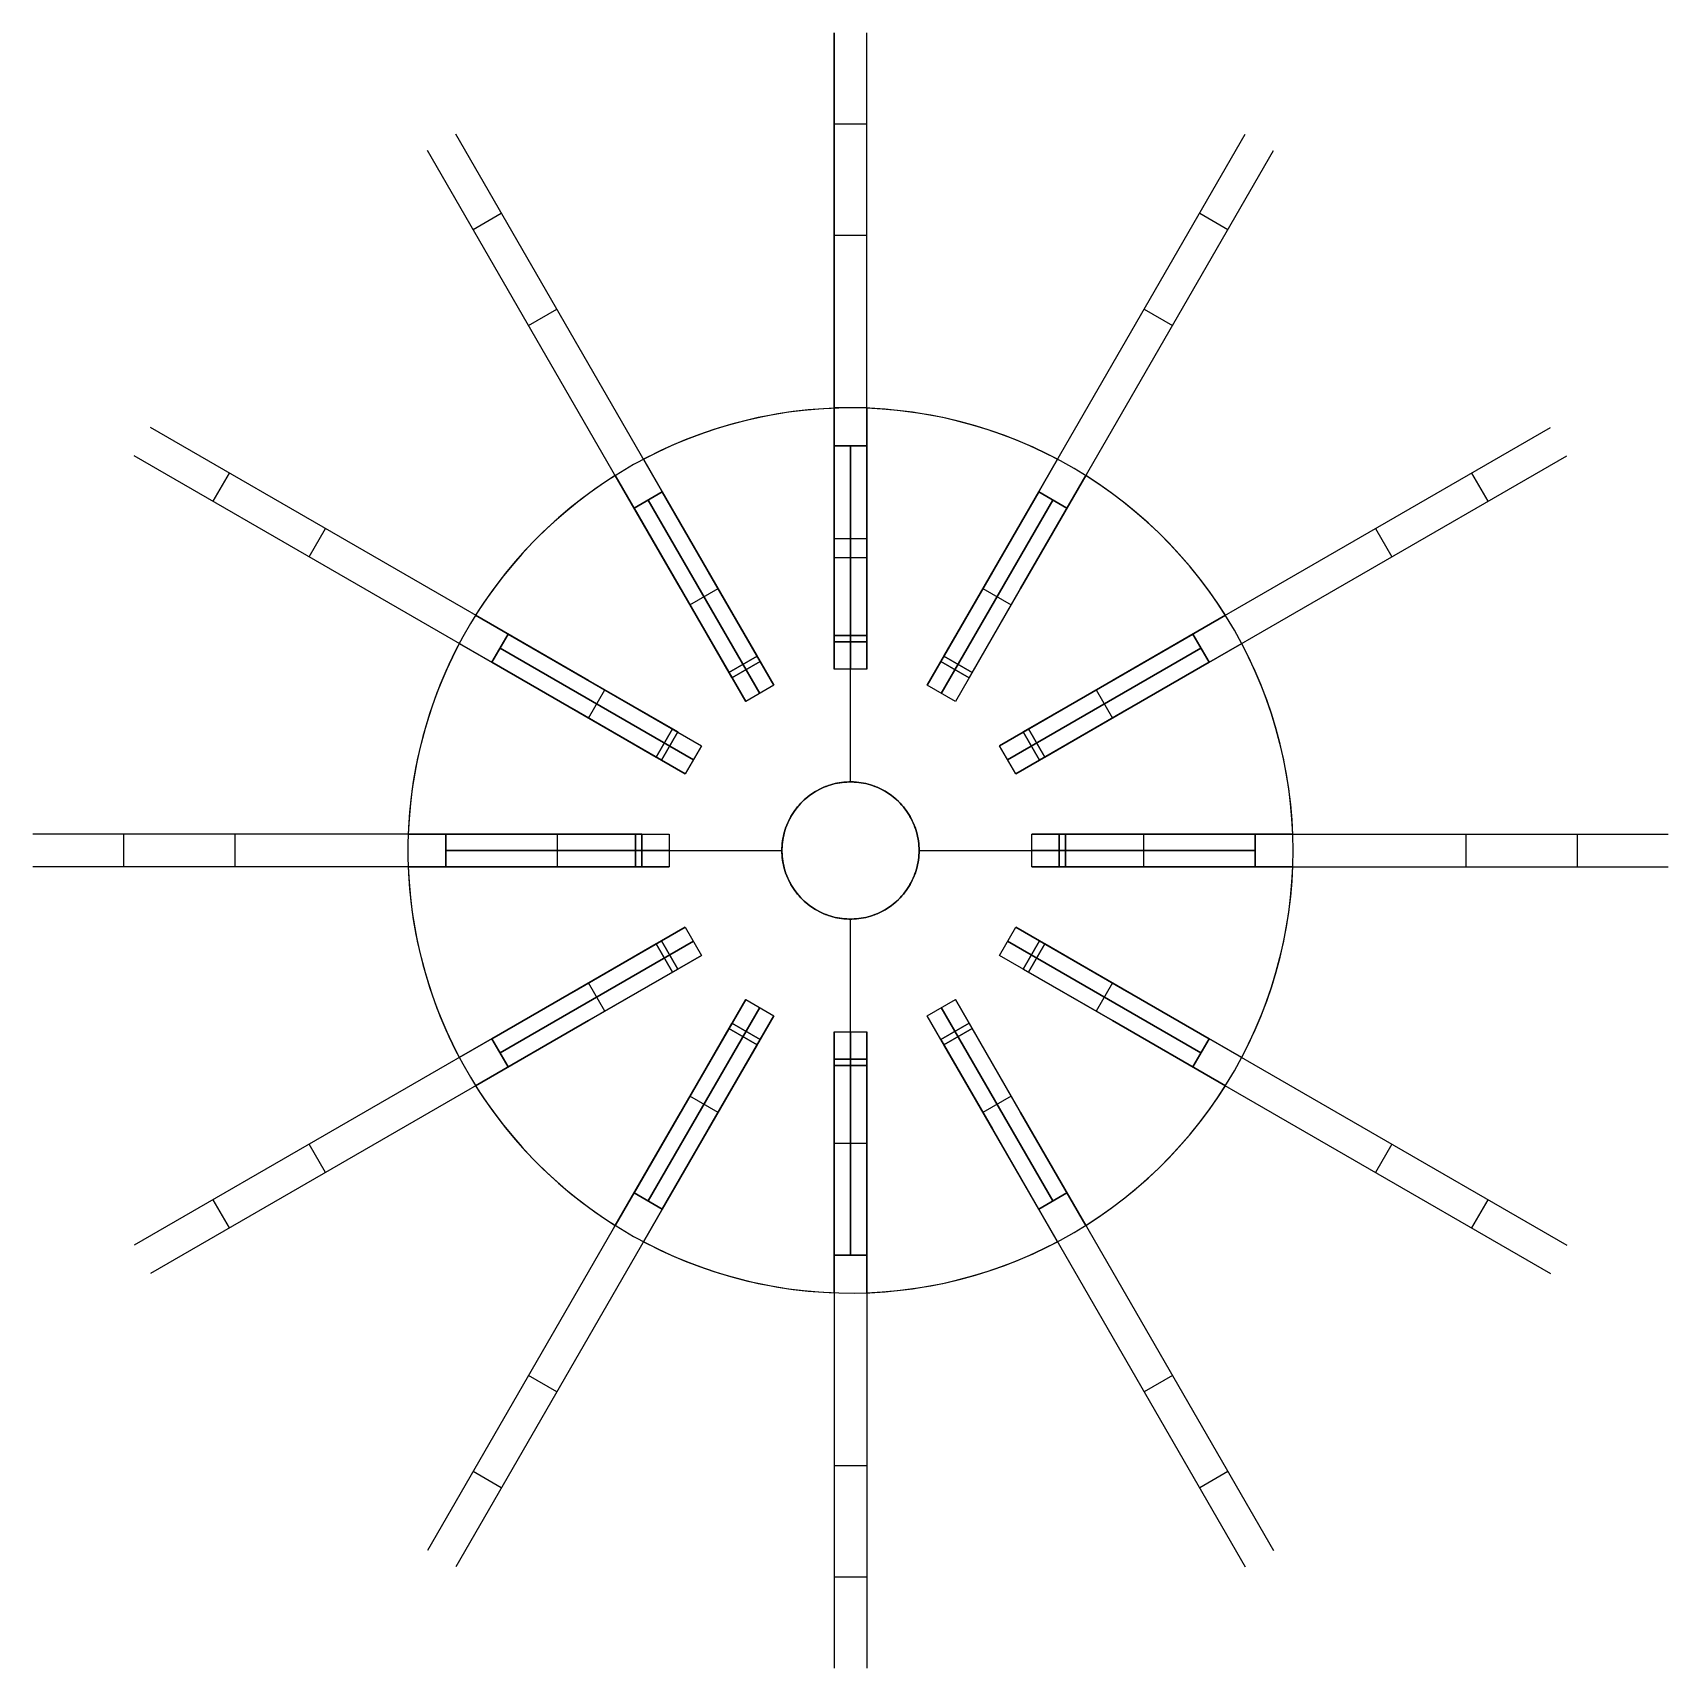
# Model space of a CAD drawing. Header units: millimetres. Extents: x 388 to 989, y -2562 to -1961.
import ezdxf

# ---------------------------------------------------------------- set-up
doc = ezdxf.new("R2010")
doc.units = ezdxf.units.MM
for name, color, linetype in [('Core_Sketch1', 7, 'Continuous'), ('Core_Sketch2', 7, 'Continuous'), ('Rib_Sketch1', 7, 'Continuous'), ('Rib_Sketch2', 7, 'Continuous'), ('Rib_Sketch3', 7, 'Continuous'), ('Vibe 1000 v1_Sketch1', 7, 'Continuous')]:
    doc.layers.add(name, color=color, linetype=linetype)

msp = doc.modelspace()

# ---------------------------------------------------------------- linework, layer by layer
at = {"color": 0, "linetype": 'ByBlock', "lineweight": -2, "extrusion": (1, 0, 0)}
for points in [[(-1994.04, -837.96), (-1982, -758.5), (-1972.62, -678.69), (-1965.91, -598.61), (-1961.89, -518.35), (-1960.54, -438), (-1961.89, -357.65), (-1965.91, -277.39), (-1972.62, -197.31), (-1982, -117.5), (-1994.04, -38.04)], [(-1994.04, -837.96), (-1982, -758.5), (-1972.62, -678.69), (-1965.91, -598.61), (-1961.89, -518.35), (-1960.54, -438), (-1961.89, -357.65), (-1965.91, -277.39), (-1972.62, -197.31), (-1982, -117.5), (-1994.04, -38.04)], [(-1994.04, -38.04), (-1982, -117.5), (-1972.62, -197.31), (-1965.91, -277.39), (-1961.89, -357.65), (-1960.54, -438), (-1961.89, -518.35), (-1965.91, -598.61), (-1972.62, -678.69), (-1982, -758.5), (-1994.04, -837.96)], [(-2112.37, -938), (-2108.26, -937.93), (-2104.15, -937.72), (-2100.06, -937.37), (-2095.98, -936.88), (-2091.92, -936.25), (-2087.89, -935.48), (-2083.88, -934.57), (-2079.91, -933.53), (-2075.97, -932.35), (-2072.08, -931.04), (-2068.23, -929.59), (-2064.44, -928.01), (-2060.7, -926.31), (-2057.02, -924.48), (-2053.41, -922.52), (-2049.87, -920.44), (-2046.4, -918.24), (-2043.01, -915.93), (-2039.7, -913.49), (-2036.47, -910.95), (-2033.33, -908.3), (-2030.29, -905.54), (-2027.34, -902.68), (-2024.49, -899.72), (-2021.74, -896.66), (-2019.1, -893.51), (-2016.57, -890.28), (-2014.16, -886.96), (-2011.85, -883.55), (-2009.67, -880.08), (-2007.6, -876.52), (-2005.66, -872.9), (-2003.85, -869.22), (-2002.16, -865.47), (-2000.6, -861.67), (-1999.17, -857.82), (-1997.87, -853.92), (-1996.71, -849.98), (-1995.68, -846.01), (-1994.79, -842), (-1994.04, -837.96)], [(-1994.04, -38.04), (-1994.79, -34), (-1995.68, -29.99), (-1996.71, -26.02), (-1997.87, -22.08), (-1999.17, -18.18), (-2000.6, -14.33), (-2002.16, -10.53), (-2003.85, -6.78), (-2005.66, -3.1), (-2007.6, 0.52), (-2009.67, 4.08), (-2011.85, 7.55), (-2014.16, 10.96), (-2016.57, 14.28), (-2019.1, 17.51), (-2021.74, 20.66), (-2024.49, 23.72), (-2027.34, 26.68), (-2030.29, 29.54), (-2033.33, 32.3), (-2036.47, 34.95), (-2039.7, 37.49), (-2043.01, 39.93), (-2046.4, 42.24), (-2049.87, 44.44), (-2053.41, 46.52), (-2057.02, 48.48), (-2060.7, 50.31), (-2064.44, 52.01), (-2068.23, 53.59), (-2072.08, 55.04), (-2075.97, 56.35), (-2079.91, 57.53), (-2083.88, 58.57), (-2087.89, 59.48), (-2091.92, 60.25), (-2095.98, 60.88), (-2100.06, 61.37), (-2104.15, 61.72), (-2108.26, 61.93), (-2112.37, 62)], [(-2112.37, -938), (-2108.26, -937.93), (-2104.15, -937.72), (-2100.06, -937.37), (-2095.98, -936.88), (-2091.92, -936.25), (-2087.89, -935.48), (-2083.88, -934.57), (-2079.91, -933.53), (-2075.97, -932.35), (-2072.08, -931.04), (-2068.23, -929.59), (-2064.44, -928.01), (-2060.7, -926.31), (-2057.02, -924.48), (-2053.41, -922.52), (-2049.87, -920.44), (-2046.4, -918.24), (-2043.01, -915.93), (-2039.7, -913.49), (-2036.47, -910.95), (-2033.33, -908.3), (-2030.29, -905.54), (-2027.34, -902.68), (-2024.49, -899.72), (-2021.74, -896.66), (-2019.1, -893.51), (-2016.57, -890.28), (-2014.16, -886.96), (-2011.85, -883.55), (-2009.67, -880.08), (-2007.6, -876.52), (-2005.66, -872.9), (-2003.85, -869.22), (-2002.16, -865.47), (-2000.6, -861.67), (-1999.17, -857.82), (-1997.87, -853.92), (-1996.71, -849.98), (-1995.68, -846.01), (-1994.79, -842), (-1994.04, -837.96)], [(-1994.04, -38.04), (-1994.79, -34), (-1995.68, -29.99), (-1996.71, -26.02), (-1997.87, -22.08), (-1999.17, -18.18), (-2000.6, -14.33), (-2002.16, -10.53), (-2003.85, -6.78), (-2005.66, -3.1), (-2007.6, 0.52), (-2009.67, 4.08), (-2011.85, 7.55), (-2014.16, 10.96), (-2016.57, 14.28), (-2019.1, 17.51), (-2021.74, 20.66), (-2024.49, 23.72), (-2027.34, 26.68), (-2030.29, 29.54), (-2033.33, 32.3), (-2036.47, 34.95), (-2039.7, 37.49), (-2043.01, 39.93), (-2046.4, 42.24), (-2049.87, 44.44), (-2053.41, 46.52), (-2057.02, 48.48), (-2060.7, 50.31), (-2064.44, 52.01), (-2068.23, 53.59), (-2072.08, 55.04), (-2075.97, 56.35), (-2079.91, 57.53), (-2083.88, 58.57), (-2087.89, 59.48), (-2091.92, 60.25), (-2095.98, 60.88), (-2100.06, 61.37), (-2104.15, 61.72), (-2108.26, 61.93), (-2112.37, 62)], [(-1994.04, -837.96), (-1994.79, -842), (-1995.68, -846.01), (-1996.71, -849.98), (-1997.87, -853.92), (-1999.17, -857.82), (-2000.6, -861.67), (-2002.16, -865.47), (-2003.85, -869.22), (-2005.66, -872.9), (-2007.6, -876.52), (-2009.67, -880.08), (-2011.85, -883.55), (-2014.16, -886.96), (-2016.57, -890.28), (-2019.1, -893.51), (-2021.74, -896.66), (-2024.49, -899.72), (-2027.34, -902.68), (-2030.29, -905.54), (-2033.33, -908.3), (-2036.47, -910.95), (-2039.7, -913.49), (-2043.01, -915.93), (-2046.4, -918.24), (-2049.87, -920.44), (-2053.41, -922.52), (-2057.02, -924.48), (-2060.7, -926.31), (-2064.44, -928.01), (-2068.23, -929.59), (-2072.08, -931.04), (-2075.97, -932.35), (-2079.91, -933.53), (-2083.88, -934.57), (-2087.89, -935.48), (-2091.92, -936.25), (-2095.98, -936.88), (-2100.06, -937.37), (-2104.15, -937.72), (-2108.26, -937.93), (-2112.37, -938)], [(-2112.37, 62), (-2108.26, 61.93), (-2104.15, 61.72), (-2100.06, 61.37), (-2095.98, 60.88), (-2091.92, 60.25), (-2087.89, 59.48), (-2083.88, 58.57), (-2079.91, 57.53), (-2075.97, 56.35), (-2072.08, 55.04), (-2068.23, 53.59), (-2064.44, 52.01), (-2060.7, 50.31), (-2057.02, 48.48), (-2053.41, 46.52), (-2049.87, 44.44), (-2046.4, 42.24), (-2043.01, 39.93), (-2039.7, 37.49), (-2036.47, 34.95), (-2033.33, 32.3), (-2030.29, 29.54), (-2027.34, 26.68), (-2024.49, 23.72), (-2021.74, 20.66), (-2019.1, 17.51), (-2016.57, 14.28), (-2014.16, 10.96), (-2011.85, 7.55), (-2009.67, 4.08), (-2007.6, 0.52), (-2005.66, -3.1), (-2003.85, -6.78), (-2002.16, -10.53), (-2000.6, -14.33), (-1999.17, -18.18), (-1997.87, -22.08), (-1996.71, -26.02), (-1995.68, -29.99), (-1994.79, -34), (-1994.04, -38.04)], [(-2060.5, -926.21), (-2060.5, 50.21)], [(-2060.5, -926.21), (-2060.5, 50.21)], [(-2084.38, -926.21), (-2084.38, 50.21)], [(-2084.38, -926.21), (-2084.38, 50.21)], [(-2090.38, -926.21), (-2090.38, 50.21)], [(-2090.38, -926.21), (-2090.38, 50.21)], [(-2098.54, 12), (-2098.54, 0)], [(-2098.54, -876), (-2098.54, -888)], [(-2098.54, 0), (-2098.54, 12)], [(-2098.54, -888), (-2098.54, -876)], [(-2117.32, 0), (-2117.32, 12)], [(-2117.32, -888), (-2117.32, -876)], [(-2117.32, 12), (-2117.32, 0)], [(-2117.32, -876), (-2117.32, -888)], [(-2123.32, 12), (-2123.32, 0)], [(-2123.32, -876), (-2123.32, -888)], [(-2123.32, 0), (-2123.32, 12)], [(-2123.32, -888), (-2123.32, -876)], [(-2182.1, 0), (-2168.83, -78.97), (-2158.19, -158.34), (-2150.21, -238.02), (-2144.88, -317.92), (-2142.21, -397.96), (-2142.21, -478.04), (-2144.88, -558.08), (-2150.21, -637.98), (-2158.19, -717.66), (-2168.83, -797.03), (-2182.1, -876)], [(-2182.1, -876), (-2168.83, -797.03), (-2158.19, -717.66), (-2150.21, -637.98), (-2144.88, -558.08), (-2142.21, -478.04), (-2142.21, -397.96), (-2144.88, -317.92), (-2150.21, -238.02), (-2158.19, -158.34), (-2168.83, -78.97), (-2182.1, 0)], [(-2182.1, -876), (-2168.83, -797.03), (-2158.19, -717.66), (-2150.21, -637.98), (-2144.88, -558.08), (-2142.21, -478.04), (-2142.21, -397.96), (-2144.88, -317.92), (-2150.21, -238.02), (-2158.19, -158.34), (-2168.83, -78.97), (-2182.1, 0)], [(-2155.6, -926.21), (-2155.6, 50.21)], [(-2155.6, -926.21), (-2155.6, 50.21)], [(-2166, -926.21), (-2166, 50.21)], [(-2166, -926.21), (-2166, 50.21)], [(-2174.62, 0), (-2174.62, 12)], [(-2174.62, -888), (-2174.62, -876)], [(-2174.62, 12), (-2174.62, 0)], [(-2174.62, -876), (-2174.62, -888)], [(-2185.01, 12), (-2185.01, 0)], [(-2185.01, -876), (-2185.01, -888)], [(-2194.43, 62), (-2184.35, 12)], [(-2184.35, -888), (-2194.43, -938)], [(-2184.35, 12), (-2194.43, 62)], [(-2194.43, -938), (-2184.35, -888)], [(-2184.35, 12), (-2194.43, 62)], [(-2184.35, -888), (-2194.43, -938)], [(-2185.01, 0), (-2185.01, 12)], [(-2185.01, -888), (-2185.01, -876)], [(-2235.9, 0), (-2235.9, 12)], [(-2235.9, -888), (-2235.9, -876)], [(-2255.1, -926.21), (-2255.1, 50.21)], [(-2255.1, 0), (-2255.1, 12)], [(-2255.1, -888), (-2255.1, -876)], [(-2255.1, 12), (-2255.1, 0)], [(-2255.1, -876), (-2255.1, -888)], [(-2255.1, -926.21), (-2255.1, 50.21)], [(-2261.1, 0), (-2261.1, 12)], [(-2261.1, -888), (-2261.1, -876)], [(-2261.1, 0), (-2261.1, 12)], [(-2261.1, -888), (-2261.1, -876)], [(-2267.1, -926.21), (-2267.1, 50.21)], [(-2267.1, 12), (-2267.1, 0)], [(-2267.1, -876), (-2267.1, -888)], [(-2267.1, 0), (-2267.1, 12)], [(-2267.1, -888), (-2267.1, -876)], [(-2267.1, -926.21), (-2267.1, 50.21)], [(-2286.3, 0), (-2286.3, 12)], [(-2286.3, -888), (-2286.3, -876)], [(-2337.84, 12), (-2327.76, 62)], [(-2337.84, -888), (-2327.76, -938)], [(-2337.84, 12), (-2327.76, 62)], [(-2327.76, -938), (-2337.84, -888)], [(-2327.76, 62), (-2337.84, 12)], [(-2337.84, -888), (-2327.76, -938)], [(-2337.18, 0), (-2337.18, 12)], [(-2337.18, -888), (-2337.18, -876)], [(-2337.18, 12), (-2337.18, 0)], [(-2337.18, -876), (-2337.18, -888)], [(-2340.09, -876), (-2353.36, -797.03), (-2364, -717.66), (-2371.99, -637.98), (-2377.32, -558.08), (-2379.98, -478.04), (-2379.98, -397.96), (-2377.32, -317.92), (-2371.99, -238.02), (-2364, -158.34), (-2353.36, -78.97), (-2340.09, 0)], [(-2340.09, -876), (-2353.36, -797.03), (-2364, -717.66), (-2371.99, -637.98), (-2377.32, -558.08), (-2379.98, -478.04), (-2379.98, -397.96), (-2377.32, -317.92), (-2371.99, -238.02), (-2364, -158.34), (-2353.36, -78.97), (-2340.09, 0)], [(-2340.09, 0), (-2353.36, -78.97), (-2364, -158.34), (-2371.99, -238.02), (-2377.32, -317.92), (-2379.98, -397.96), (-2379.98, -478.04), (-2377.32, -558.08), (-2371.99, -637.98), (-2364, -717.66), (-2353.36, -797.03), (-2340.09, -876)], [(-2347.57, 12), (-2347.57, 0)], [(-2347.57, -876), (-2347.57, -888)], [(-2347.57, 0), (-2347.57, 12)], [(-2347.57, -888), (-2347.57, -876)], [(-2356.2, -926.21), (-2356.2, 50.21)], [(-2356.2, -926.21), (-2356.2, 50.21)], [(-2366.59, -926.21), (-2366.59, 50.21)], [(-2366.59, -926.21), (-2366.59, 50.21)], [(-2398.87, 0), (-2398.87, 12)], [(-2398.87, -888), (-2398.87, -876)], [(-2398.87, 12), (-2398.87, 0)], [(-2398.87, -876), (-2398.87, -888)], [(-2404.87, 12), (-2404.87, 0)], [(-2404.87, -876), (-2404.87, -888)], [(-2528.16, -837.96), (-2527.4, -842), (-2526.51, -846.01), (-2525.49, -849.98), (-2524.32, -853.92), (-2523.03, -857.82), (-2521.6, -861.67), (-2520.04, -865.47), (-2518.35, -869.22), (-2516.53, -872.9), (-2514.59, -876.52), (-2512.52, -880.08), (-2510.34, -883.55), (-2508.04, -886.96), (-2505.62, -890.28), (-2503.09, -893.51), (-2500.45, -896.66), (-2497.7, -899.72), (-2494.85, -902.68), (-2491.91, -905.54), (-2488.86, -908.3), (-2485.72, -910.95), (-2482.5, -913.49), (-2479.19, -915.93), (-2475.79, -918.24), (-2472.32, -920.44), (-2468.78, -922.52), (-2465.17, -924.48), (-2461.49, -926.31), (-2457.75, -928.01), (-2453.96, -929.59), (-2450.11, -931.04), (-2446.22, -932.35), (-2442.29, -933.53), (-2438.31, -934.57), (-2434.31, -935.48), (-2430.27, -936.25), (-2426.21, -936.88), (-2422.13, -937.37), (-2418.04, -937.72), (-2413.94, -937.93), (-2409.83, -938)], [(-2409.83, 62), (-2413.94, 61.93), (-2418.04, 61.72), (-2422.13, 61.37), (-2426.21, 60.88), (-2430.27, 60.25), (-2434.31, 59.48), (-2438.31, 58.57), (-2442.29, 57.53), (-2446.22, 56.35), (-2450.11, 55.04), (-2453.96, 53.59), (-2457.75, 52.01), (-2461.49, 50.31), (-2465.17, 48.48), (-2468.78, 46.52), (-2472.32, 44.44), (-2475.79, 42.24), (-2479.19, 39.93), (-2482.5, 37.49), (-2485.72, 34.95), (-2488.86, 32.3), (-2491.91, 29.54), (-2494.85, 26.68), (-2497.7, 23.72), (-2500.45, 20.66), (-2503.09, 17.51), (-2505.62, 14.28), (-2508.04, 10.96), (-2510.34, 7.55), (-2512.52, 4.08), (-2514.59, 0.52), (-2516.53, -3.1), (-2518.35, -6.78), (-2520.04, -10.53), (-2521.6, -14.33), (-2523.03, -18.18), (-2524.32, -22.08), (-2525.49, -26.02), (-2526.51, -29.99), (-2527.4, -34), (-2528.16, -38.04)], [(-2409.83, -938), (-2413.94, -937.93), (-2418.04, -937.72), (-2422.13, -937.37), (-2426.21, -936.88), (-2430.27, -936.25), (-2434.31, -935.48), (-2438.31, -934.57), (-2442.29, -933.53), (-2446.22, -932.35), (-2450.11, -931.04), (-2453.96, -929.59), (-2457.75, -928.01), (-2461.49, -926.31), (-2465.17, -924.48), (-2468.78, -922.52), (-2472.32, -920.44), (-2475.79, -918.24), (-2479.19, -915.93), (-2482.5, -913.49), (-2485.72, -910.95), (-2488.86, -908.3), (-2491.91, -905.54), (-2494.85, -902.68), (-2497.7, -899.72), (-2500.45, -896.66), (-2503.09, -893.51), (-2505.62, -890.28), (-2508.04, -886.96), (-2510.34, -883.55), (-2512.52, -880.08), (-2514.59, -876.52), (-2516.53, -872.9), (-2518.35, -869.22), (-2520.04, -865.47), (-2521.6, -861.67), (-2523.03, -857.82), (-2524.32, -853.92), (-2525.49, -849.98), (-2526.51, -846.01), (-2527.4, -842), (-2528.16, -837.96)], [(-2528.16, -38.04), (-2527.4, -34), (-2526.51, -29.99), (-2525.49, -26.02), (-2524.32, -22.08), (-2523.03, -18.18), (-2521.6, -14.33), (-2520.04, -10.53), (-2518.35, -6.78), (-2516.53, -3.1), (-2514.59, 0.52), (-2512.52, 4.08), (-2510.34, 7.55), (-2508.04, 10.96), (-2505.62, 14.28), (-2503.09, 17.51), (-2500.45, 20.66), (-2497.7, 23.72), (-2494.85, 26.68), (-2491.91, 29.54), (-2488.86, 32.3), (-2485.72, 34.95), (-2482.5, 37.49), (-2479.19, 39.93), (-2475.79, 42.24), (-2472.32, 44.44), (-2468.78, 46.52), (-2465.17, 48.48), (-2461.49, 50.31), (-2457.75, 52.01), (-2453.96, 53.59), (-2450.11, 55.04), (-2446.22, 56.35), (-2442.29, 57.53), (-2438.31, 58.57), (-2434.31, 59.48), (-2430.27, 60.25), (-2426.21, 60.88), (-2422.13, 61.37), (-2418.04, 61.72), (-2413.94, 61.93), (-2409.83, 62)], [(-2409.83, -938), (-2413.94, -937.93), (-2418.04, -937.72), (-2422.13, -937.37), (-2426.21, -936.88), (-2430.27, -936.25), (-2434.31, -935.48), (-2438.31, -934.57), (-2442.29, -933.53), (-2446.22, -932.35), (-2450.11, -931.04), (-2453.96, -929.59), (-2457.75, -928.01), (-2461.49, -926.31), (-2465.17, -924.48), (-2468.78, -922.52), (-2472.32, -920.44), (-2475.79, -918.24), (-2479.19, -915.93), (-2482.5, -913.49), (-2485.72, -910.95), (-2488.86, -908.3), (-2491.91, -905.54), (-2494.85, -902.68), (-2497.7, -899.72), (-2500.45, -896.66), (-2503.09, -893.51), (-2505.62, -890.28), (-2508.04, -886.96), (-2510.34, -883.55), (-2512.52, -880.08), (-2514.59, -876.52), (-2516.53, -872.9), (-2518.35, -869.22), (-2520.04, -865.47), (-2521.6, -861.67), (-2523.03, -857.82), (-2524.32, -853.92), (-2525.49, -849.98), (-2526.51, -846.01), (-2527.4, -842), (-2528.16, -837.96)], [(-2528.16, -38.04), (-2527.4, -34), (-2526.51, -29.99), (-2525.49, -26.02), (-2524.32, -22.08), (-2523.03, -18.18), (-2521.6, -14.33), (-2520.04, -10.53), (-2518.35, -6.78), (-2516.53, -3.1), (-2514.59, 0.52), (-2512.52, 4.08), (-2510.34, 7.55), (-2508.04, 10.96), (-2505.62, 14.28), (-2503.09, 17.51), (-2500.45, 20.66), (-2497.7, 23.72), (-2494.85, 26.68), (-2491.91, 29.54), (-2488.86, 32.3), (-2485.72, 34.95), (-2482.5, 37.49), (-2479.19, 39.93), (-2475.79, 42.24), (-2472.32, 44.44), (-2468.78, 46.52), (-2465.17, 48.48), (-2461.49, 50.31), (-2457.75, 52.01), (-2453.96, 53.59), (-2450.11, 55.04), (-2446.22, 56.35), (-2442.29, 57.53), (-2438.31, 58.57), (-2434.31, 59.48), (-2430.27, 60.25), (-2426.21, 60.88), (-2422.13, 61.37), (-2418.04, 61.72), (-2413.94, 61.93), (-2409.83, 62)], [(-2404.87, 0), (-2404.87, 12)], [(-2404.87, -888), (-2404.87, -876)], [(-2423.65, 0), (-2423.65, 12)], [(-2423.65, -888), (-2423.65, -876)], [(-2423.65, 12), (-2423.65, 0)], [(-2423.65, -876), (-2423.65, -888)], [(-2431.81, -926.21), (-2431.81, 50.21)], [(-2431.81, -926.21), (-2431.81, 50.21)], [(-2437.81, -926.21), (-2437.81, 50.21)], [(-2437.81, -926.21), (-2437.81, 50.21)], [(-2461.69, -926.21), (-2461.69, 50.21)], [(-2461.69, -926.21), (-2461.69, 50.21)], [(-2528.16, -38.04), (-2540.2, -117.5), (-2549.57, -197.31), (-2556.28, -277.39), (-2560.31, -357.65), (-2561.65, -438), (-2560.31, -518.35), (-2556.28, -598.61), (-2549.57, -678.69), (-2540.2, -758.5), (-2528.16, -837.96)], [(-2528.16, -837.96), (-2540.2, -758.5), (-2549.57, -678.69), (-2556.28, -598.61), (-2560.31, -518.35), (-2561.65, -438), (-2560.31, -357.65), (-2556.28, -277.39), (-2549.57, -197.31), (-2540.2, -117.5), (-2528.16, -38.04)], [(-2528.16, -837.96), (-2540.2, -758.5), (-2549.57, -678.69), (-2556.28, -598.61), (-2560.31, -518.35), (-2561.65, -438), (-2560.31, -357.65), (-2556.28, -277.39), (-2549.57, -197.31), (-2540.2, -117.5), (-2528.16, -38.04)]]:
    msp.add_lwpolyline(points, dxfattribs=at)
at = {"color": 0, "linetype": 'ByBlock', "lineweight": -2}
for points in [[(682.4, -2141.88), (682.4, -1960.54)], [(694.4, -2141.88), (694.4, -1960.54)], [(682.4, -1994.04), (694.4, -1994.04)], [(682.4, -1994.04), (694.4, -1994.04)], [(633.98, -2154.85), (543.32, -1997.81)], [(742.81, -2154.85), (833.48, -1997.81)], [(623.59, -2160.85), (532.92, -2003.81)], [(753.2, -2160.85), (843.87, -2003.81)], [(549.67, -2032.82), (560.06, -2026.82)], [(549.67, -2032.82), (560.06, -2026.82)], [(816.73, -2026.82), (827.12, -2032.82)], [(816.73, -2026.82), (827.12, -2032.82)], [(682.4, -2034.89), (694.4, -2034.89)], [(682.4, -2034.89), (694.4, -2034.89)], [(570.1, -2068.2), (580.49, -2062.2)], [(570.1, -2068.2), (580.49, -2062.2)], [(796.3, -2062.2), (806.7, -2068.2)], [(796.3, -2062.2), (806.7, -2068.2)], [(682.4, -2098.54), (676.78, -2098.85), (671.17, -2099.34), (665.59, -2100.04), (660.03, -2100.92), (654.5, -2102), (649.02, -2103.27), (643.58, -2104.72), (638.2, -2106.37), (632.88, -2108.2), (627.62, -2110.21), (622.44, -2112.4), (617.33, -2114.77), (612.31, -2117.32)], [(682.4, -2098.54), (676.78, -2098.85), (671.17, -2099.34), (665.59, -2100.04), (660.03, -2100.92), (654.5, -2102), (649.02, -2103.27), (643.58, -2104.72), (638.2, -2106.37), (632.88, -2108.2), (627.62, -2110.21), (622.44, -2112.4), (617.33, -2114.77), (612.31, -2117.32)], [(682.4, -2098.54), (676.78, -2098.85), (671.17, -2099.34), (665.59, -2100.04), (660.03, -2100.92), (654.5, -2102), (649.02, -2103.27), (643.58, -2104.72), (638.2, -2106.37), (632.88, -2108.2), (627.62, -2110.21), (622.44, -2112.4), (617.33, -2114.77), (612.31, -2117.32)], [(682.4, -2098.54), (676.78, -2098.85), (671.17, -2099.34), (665.59, -2100.04), (660.03, -2100.92), (654.5, -2102), (649.02, -2103.27), (643.58, -2104.72), (638.2, -2106.37), (632.88, -2108.2), (627.62, -2110.21), (622.44, -2112.4), (617.33, -2114.77), (612.31, -2117.32)], [(682.4, -2098.54), (676.78, -2098.85), (671.17, -2099.34), (665.59, -2100.04), (660.03, -2100.92), (654.5, -2102), (649.02, -2103.27), (643.58, -2104.72), (638.2, -2106.37), (632.88, -2108.2), (627.62, -2110.21), (622.44, -2112.4), (617.33, -2114.77), (612.31, -2117.32)], [(682.4, -2098.54), (676.78, -2098.85), (671.17, -2099.34), (665.59, -2100.04), (660.03, -2100.92), (654.5, -2102), (649.02, -2103.27), (643.58, -2104.72), (638.2, -2106.37), (632.88, -2108.2), (627.62, -2110.21), (622.44, -2112.4), (617.33, -2114.77), (612.31, -2117.32)], [(682.4, -2146.43), (682.4, -2098.54)], [(682.4, -2146.43), (682.4, -2098.54)], [(682.4, -2146.43), (682.4, -2098.54)], [(682.4, -2146.43), (682.4, -2098.54)], [(764.48, -2117.32), (759.46, -2114.77), (754.35, -2112.4), (749.17, -2110.21), (743.92, -2108.2), (738.59, -2106.37), (733.21, -2104.72), (727.77, -2103.27), (722.29, -2102), (716.77, -2100.92), (711.21, -2100.04), (705.62, -2099.34), (700.02, -2098.85), (694.4, -2098.54)], [(764.48, -2117.32), (759.46, -2114.77), (754.35, -2112.4), (749.17, -2110.21), (743.92, -2108.2), (738.59, -2106.37), (733.21, -2104.72), (727.77, -2103.27), (722.29, -2102), (716.77, -2100.92), (711.21, -2100.04), (705.62, -2099.34), (700.02, -2098.85), (694.4, -2098.54)], [(764.48, -2117.32), (759.46, -2114.77), (754.35, -2112.4), (749.17, -2110.21), (743.92, -2108.2), (738.59, -2106.37), (733.21, -2104.72), (727.77, -2103.27), (722.29, -2102), (716.77, -2100.92), (711.21, -2100.04), (705.62, -2099.34), (700.02, -2098.85), (694.4, -2098.54)], [(764.48, -2117.32), (759.46, -2114.77), (754.35, -2112.4), (749.17, -2110.21), (743.92, -2108.2), (738.59, -2106.37), (733.21, -2104.72), (727.77, -2103.27), (722.29, -2102), (716.77, -2100.92), (711.21, -2100.04), (705.62, -2099.34), (700.02, -2098.85), (694.4, -2098.54)], [(694.4, -2098.54), (694.4, -2146.43)], [(694.4, -2098.54), (694.4, -2146.43)], [(694.4, -2098.54), (694.4, -2146.43)], [(694.4, -2098.54), (694.4, -2146.43)], [(764.48, -2117.32), (759.46, -2114.77), (754.35, -2112.4), (749.17, -2110.21), (743.92, -2108.2), (738.59, -2106.37), (733.21, -2104.72), (727.77, -2103.27), (722.29, -2102), (716.77, -2100.92), (711.21, -2100.04), (705.62, -2099.34), (700.02, -2098.85), (694.4, -2098.54)], [(764.48, -2117.32), (759.46, -2114.77), (754.35, -2112.4), (749.17, -2110.21), (743.92, -2108.2), (738.59, -2106.37), (733.21, -2104.72), (727.77, -2103.27), (722.29, -2102), (716.77, -2100.92), (711.21, -2100.04), (705.62, -2099.34), (700.02, -2098.85), (694.4, -2098.54)], [(588.15, -2196.29), (431.11, -2105.62)], [(788.64, -2196.29), (945.68, -2105.62)], [(682.4, -2112.37), (682.4, -2194.43)], [(682.4, -2194.43), (682.4, -2112.37)], [(694.4, -2112.37), (682.4, -2112.37)], [(682.4, -2112.37), (694.4, -2112.37)], [(688.4, -2194.43), (688.4, -2112.37)], [(688.4, -2112.37), (688.4, -2194.43)], [(694.4, -2112.37), (694.4, -2194.43)], [(694.4, -2112.37), (694.4, -2194.43)], [(582.15, -2206.68), (425.11, -2116.02)], [(612.31, -2117.32), (636.26, -2158.79)], [(636.26, -2158.79), (612.31, -2117.32)], [(612.31, -2117.32), (636.26, -2158.79)], [(636.26, -2158.79), (612.31, -2117.32)], [(740.53, -2158.79), (764.48, -2117.32)], [(764.48, -2117.32), (740.53, -2158.79)], [(740.53, -2158.79), (764.48, -2117.32)], [(764.48, -2117.32), (740.53, -2158.79)], [(794.64, -2206.68), (951.68, -2116.02)], [(454.12, -2132.76), (460.12, -2122.37)], [(454.12, -2132.76), (460.12, -2122.37)], [(601.92, -2123.32), (597.21, -2126.39), (592.6, -2129.63), (588.11, -2133.02), (583.74, -2136.57), (579.5, -2140.26), (575.38, -2144.1), (571.4, -2148.08), (567.56, -2152.2), (563.87, -2156.44), (560.32, -2160.81), (556.93, -2165.3), (553.69, -2169.91), (550.62, -2174.62)], [(601.92, -2123.32), (597.21, -2126.39), (592.6, -2129.63), (588.11, -2133.02), (583.74, -2136.57), (579.5, -2140.26), (575.38, -2144.1), (571.4, -2148.08), (567.56, -2152.2), (563.87, -2156.44), (560.32, -2160.81), (556.93, -2165.3), (553.69, -2169.91), (550.62, -2174.62)], [(601.92, -2123.32), (597.21, -2126.39), (592.6, -2129.63), (588.11, -2133.02), (583.74, -2136.57), (579.5, -2140.26), (575.38, -2144.1), (571.4, -2148.08), (567.56, -2152.2), (563.87, -2156.44), (560.32, -2160.81), (556.93, -2165.3), (553.69, -2169.91), (550.62, -2174.62)], [(601.92, -2123.32), (597.21, -2126.39), (592.6, -2129.63), (588.11, -2133.02), (583.74, -2136.57), (579.5, -2140.26), (575.38, -2144.1), (571.4, -2148.08), (567.56, -2152.2), (563.87, -2156.44), (560.32, -2160.81), (556.93, -2165.3), (553.69, -2169.91), (550.62, -2174.62)], [(601.92, -2123.32), (597.21, -2126.39), (592.6, -2129.63), (588.11, -2133.02), (583.74, -2136.57), (579.5, -2140.26), (575.38, -2144.1), (571.4, -2148.08), (567.56, -2152.2), (563.87, -2156.44), (560.32, -2160.81), (556.93, -2165.3), (553.69, -2169.91), (550.62, -2174.62)], [(601.92, -2123.32), (597.21, -2126.39), (592.6, -2129.63), (588.11, -2133.02), (583.74, -2136.57), (579.5, -2140.26), (575.38, -2144.1), (571.4, -2148.08), (567.56, -2152.2), (563.87, -2156.44), (560.32, -2160.81), (556.93, -2165.3), (553.69, -2169.91), (550.62, -2174.62)], [(625.87, -2164.79), (601.92, -2123.32)], [(601.92, -2123.32), (625.87, -2164.79)], [(625.87, -2164.79), (601.92, -2123.32)], [(601.92, -2123.32), (625.87, -2164.79)], [(774.87, -2123.32), (750.93, -2164.79)], [(750.93, -2164.79), (774.87, -2123.32)], [(774.87, -2123.32), (750.93, -2164.79)], [(750.93, -2164.79), (774.87, -2123.32)], [(826.17, -2174.62), (823.1, -2169.91), (819.87, -2165.3), (816.47, -2160.81), (812.93, -2156.44), (809.23, -2152.2), (805.39, -2148.08), (801.41, -2144.1), (797.3, -2140.26), (793.05, -2136.57), (788.68, -2133.02), (784.19, -2129.63), (779.59, -2126.39), (774.87, -2123.32)], [(826.17, -2174.62), (823.1, -2169.91), (819.87, -2165.3), (816.47, -2160.81), (812.93, -2156.44), (809.23, -2152.2), (805.39, -2148.08), (801.41, -2144.1), (797.3, -2140.26), (793.05, -2136.57), (788.68, -2133.02), (784.19, -2129.63), (779.59, -2126.39), (774.87, -2123.32)], [(826.17, -2174.62), (823.1, -2169.91), (819.87, -2165.3), (816.47, -2160.81), (812.93, -2156.44), (809.23, -2152.2), (805.39, -2148.08), (801.41, -2144.1), (797.3, -2140.26), (793.05, -2136.57), (788.68, -2133.02), (784.19, -2129.63), (779.59, -2126.39), (774.87, -2123.32)], [(826.17, -2174.62), (823.1, -2169.91), (819.87, -2165.3), (816.47, -2160.81), (812.93, -2156.44), (809.23, -2152.2), (805.39, -2148.08), (801.41, -2144.1), (797.3, -2140.26), (793.05, -2136.57), (788.68, -2133.02), (784.19, -2129.63), (779.59, -2126.39), (774.87, -2123.32)], [(826.17, -2174.62), (823.1, -2169.91), (819.87, -2165.3), (816.47, -2160.81), (812.93, -2156.44), (809.23, -2152.2), (805.39, -2148.08), (801.41, -2144.1), (797.3, -2140.26), (793.05, -2136.57), (788.68, -2133.02), (784.19, -2129.63), (779.59, -2126.39), (774.87, -2123.32)], [(826.17, -2174.62), (823.1, -2169.91), (819.87, -2165.3), (816.47, -2160.81), (812.93, -2156.44), (809.23, -2152.2), (805.39, -2148.08), (801.41, -2144.1), (797.3, -2140.26), (793.05, -2136.57), (788.68, -2133.02), (784.19, -2129.63), (779.59, -2126.39), (774.87, -2123.32)], [(916.68, -2122.37), (922.68, -2132.76)], [(916.68, -2122.37), (922.68, -2132.76)], [(619.23, -2129.29), (608.83, -2135.29)], [(608.83, -2135.29), (619.23, -2129.29)], [(655.06, -2203.36), (614.03, -2132.29)], [(614.03, -2132.29), (655.06, -2203.36)], [(619.23, -2129.29), (660.26, -2200.36)], [(660.26, -2200.36), (619.23, -2129.29)], [(757.57, -2129.29), (716.53, -2200.36)], [(716.53, -2200.36), (757.57, -2129.29)], [(721.73, -2203.36), (762.76, -2132.29)], [(762.76, -2132.29), (721.73, -2203.36)], [(767.96, -2135.29), (757.57, -2129.29)], [(757.57, -2129.29), (767.96, -2135.29)], [(608.83, -2135.29), (649.87, -2206.36)], [(649.87, -2206.36), (608.83, -2135.29)], [(767.96, -2135.29), (726.93, -2206.36)], [(767.96, -2135.29), (726.93, -2206.36)], [(489.5, -2153.19), (495.5, -2142.8)], [(489.5, -2153.19), (495.5, -2142.8)], [(881.3, -2142.8), (887.3, -2153.19)], [(881.3, -2142.8), (887.3, -2153.19)], [(682.4, -2182.1), (682.4, -2146.43)], [(682.4, -2184.35), (682.4, -2146.43)], [(682.4, -2184.35), (682.4, -2146.43)], [(682.4, -2182.1), (682.4, -2146.43)], [(694.4, -2146.43), (694.4, -2182.1)], [(694.4, -2146.43), (694.4, -2184.35)], [(694.4, -2146.43), (694.4, -2184.35)], [(694.4, -2146.43), (694.4, -2182.1)], [(682.4, -2153.4), (694.4, -2153.4)], [(682.4, -2153.4), (694.4, -2153.4)], [(636.26, -2158.79), (654.09, -2189.68)], [(655.22, -2191.64), (636.26, -2158.79)], [(636.26, -2158.79), (655.22, -2191.64)], [(654.09, -2189.68), (636.26, -2158.79)], [(740.53, -2158.79), (721.57, -2191.64)], [(721.57, -2191.64), (740.53, -2158.79)], [(722.7, -2189.68), (740.53, -2158.79)], [(740.53, -2158.79), (722.7, -2189.68)], [(643.7, -2195.68), (625.87, -2164.79)], [(625.87, -2164.79), (644.83, -2197.64)], [(644.83, -2197.64), (625.87, -2164.79)], [(625.87, -2164.79), (643.7, -2195.68)], [(629.35, -2170.83), (639.74, -2164.83)], [(629.35, -2170.83), (639.74, -2164.83)], [(731.96, -2197.64), (750.93, -2164.79)], [(750.93, -2164.79), (731.96, -2197.64)], [(750.93, -2164.79), (733.09, -2195.68)], [(733.09, -2195.68), (750.93, -2164.79)], [(737.05, -2164.83), (747.44, -2170.83)], [(737.05, -2164.83), (747.44, -2170.83)], [(550.62, -2174.62), (592.09, -2198.57)], [(592.09, -2198.57), (550.62, -2174.62)], [(550.62, -2174.62), (592.09, -2198.57)], [(592.09, -2198.57), (550.62, -2174.62)], [(784.7, -2198.57), (826.17, -2174.62)], [(826.17, -2174.62), (784.7, -2198.57)], [(784.7, -2198.57), (826.17, -2174.62)], [(826.17, -2174.62), (784.7, -2198.57)], [(562.59, -2181.53), (556.59, -2191.93)], [(556.59, -2191.93), (562.59, -2181.53)], [(562.59, -2181.53), (633.66, -2222.57)], [(562.59, -2181.53), (633.66, -2222.57)], [(814.2, -2181.53), (743.13, -2222.57)], [(743.13, -2222.57), (814.2, -2181.53)], [(820.2, -2191.93), (814.2, -2181.53)], [(814.2, -2181.53), (820.2, -2191.93)], [(544.62, -2185.01), (542.07, -2190.03), (539.7, -2195.14), (537.51, -2200.32), (535.5, -2205.58), (533.67, -2210.9), (532.02, -2216.28), (530.57, -2221.72), (529.3, -2227.2), (528.22, -2232.73), (527.34, -2238.29), (526.64, -2243.87), (526.15, -2249.48), (525.84, -2255.1)], [(544.62, -2185.01), (542.07, -2190.03), (539.7, -2195.14), (537.51, -2200.32), (535.5, -2205.58), (533.67, -2210.9), (532.02, -2216.28), (530.57, -2221.72), (529.3, -2227.2), (528.22, -2232.73), (527.34, -2238.29), (526.64, -2243.87), (526.15, -2249.48), (525.84, -2255.1)], [(544.62, -2185.01), (542.07, -2190.03), (539.7, -2195.14), (537.51, -2200.32), (535.5, -2205.58), (533.67, -2210.9), (532.02, -2216.28), (530.57, -2221.72), (529.3, -2227.2), (528.22, -2232.73), (527.34, -2238.29), (526.64, -2243.87), (526.15, -2249.48), (525.84, -2255.1)], [(544.62, -2185.01), (542.07, -2190.03), (539.7, -2195.14), (537.51, -2200.32), (535.5, -2205.58), (533.67, -2210.9), (532.02, -2216.28), (530.57, -2221.72), (529.3, -2227.2), (528.22, -2232.73), (527.34, -2238.29), (526.64, -2243.87), (526.15, -2249.48), (525.84, -2255.1)], [(544.62, -2185.01), (542.07, -2190.03), (539.7, -2195.14), (537.51, -2200.32), (535.5, -2205.58), (533.67, -2210.9), (532.02, -2216.28), (530.57, -2221.72), (529.3, -2227.2), (528.22, -2232.73), (527.34, -2238.29), (526.64, -2243.87), (526.15, -2249.48), (525.84, -2255.1)], [(544.62, -2185.01), (542.07, -2190.03), (539.7, -2195.14), (537.51, -2200.32), (535.5, -2205.58), (533.67, -2210.9), (532.02, -2216.28), (530.57, -2221.72), (529.3, -2227.2), (528.22, -2232.73), (527.34, -2238.29), (526.64, -2243.87), (526.15, -2249.48), (525.84, -2255.1)], [(586.09, -2208.96), (544.62, -2185.01)], [(544.62, -2185.01), (586.09, -2208.96)], [(586.09, -2208.96), (544.62, -2185.01)], [(544.62, -2185.01), (586.09, -2208.96)], [(630.66, -2227.76), (559.59, -2186.73)], [(559.59, -2186.73), (630.66, -2227.76)], [(682.4, -2182.1), (694.4, -2182.1)], [(694.4, -2182.1), (682.4, -2182.1)], [(694.4, -2184.35), (682.4, -2184.35)], [(682.4, -2184.35), (694.4, -2184.35)], [(688.4, -2235.9), (688.4, -2182.1)], [(688.4, -2235.9), (688.4, -2182.1)], [(688.4, -2235.9), (688.4, -2184.35)], [(688.4, -2235.9), (688.4, -2184.35)], [(746.13, -2227.76), (817.2, -2186.73)], [(817.2, -2186.73), (746.13, -2227.76)], [(832.17, -2185.01), (790.7, -2208.96)], [(790.7, -2208.96), (832.17, -2185.01)], [(832.17, -2185.01), (790.7, -2208.96)], [(790.7, -2208.96), (832.17, -2185.01)], [(850.95, -2255.1), (850.65, -2249.48), (850.15, -2243.87), (849.46, -2238.29), (848.57, -2232.73), (847.49, -2227.2), (846.23, -2221.72), (844.77, -2216.28), (843.12, -2210.9), (841.3, -2205.58), (839.28, -2200.32), (837.09, -2195.14), (834.72, -2190.03), (832.17, -2185.01)], [(850.95, -2255.1), (850.65, -2249.48), (850.15, -2243.87), (849.46, -2238.29), (848.57, -2232.73), (847.49, -2227.2), (846.23, -2221.72), (844.77, -2216.28), (843.12, -2210.9), (841.3, -2205.58), (839.28, -2200.32), (837.09, -2195.14), (834.72, -2190.03), (832.17, -2185.01)], [(850.95, -2255.1), (850.65, -2249.48), (850.15, -2243.87), (849.46, -2238.29), (848.57, -2232.73), (847.49, -2227.2), (846.23, -2221.72), (844.77, -2216.28), (843.12, -2210.9), (841.3, -2205.58), (839.28, -2200.32), (837.09, -2195.14), (834.72, -2190.03), (832.17, -2185.01)], [(850.95, -2255.1), (850.65, -2249.48), (850.15, -2243.87), (849.46, -2238.29), (848.57, -2232.73), (847.49, -2227.2), (846.23, -2221.72), (844.77, -2216.28), (843.12, -2210.9), (841.3, -2205.58), (839.28, -2200.32), (837.09, -2195.14), (834.72, -2190.03), (832.17, -2185.01)], [(850.95, -2255.1), (850.65, -2249.48), (850.15, -2243.87), (849.46, -2238.29), (848.57, -2232.73), (847.49, -2227.2), (846.23, -2221.72), (844.77, -2216.28), (843.12, -2210.9), (841.3, -2205.58), (839.28, -2200.32), (837.09, -2195.14), (834.72, -2190.03), (832.17, -2185.01)], [(850.95, -2255.1), (850.65, -2249.48), (850.15, -2243.87), (849.46, -2238.29), (848.57, -2232.73), (847.49, -2227.2), (846.23, -2221.72), (844.77, -2216.28), (843.12, -2210.9), (841.3, -2205.58), (839.28, -2200.32), (837.09, -2195.14), (834.72, -2190.03), (832.17, -2185.01)], [(556.59, -2191.93), (627.66, -2232.96)], [(627.66, -2232.96), (556.59, -2191.93)], [(643.7, -2195.68), (654.09, -2189.68)], [(654.09, -2189.68), (643.7, -2195.68)], [(655.22, -2191.64), (644.83, -2197.64)], [(644.83, -2197.64), (655.22, -2191.64)], [(731.96, -2197.64), (721.57, -2191.64)], [(721.57, -2191.64), (731.96, -2197.64)], [(722.7, -2189.68), (733.09, -2195.68)], [(733.09, -2195.68), (722.7, -2189.68)], [(820.2, -2191.93), (749.13, -2232.96)], [(749.13, -2232.96), (820.2, -2191.93)], [(592.09, -2198.57), (622.98, -2216.4)], [(624.94, -2217.53), (592.09, -2198.57)], [(592.09, -2198.57), (624.94, -2217.53)], [(622.98, -2216.4), (592.09, -2198.57)], [(694.4, -2194.43), (682.4, -2194.43)], [(694.4, -2194.43), (682.4, -2194.43)], [(784.7, -2198.57), (751.86, -2217.53)], [(751.86, -2217.53), (784.7, -2198.57)], [(753.81, -2216.4), (784.7, -2198.57)], [(784.7, -2198.57), (753.81, -2216.4)], [(592.13, -2212.44), (598.13, -2202.05)], [(592.13, -2212.44), (598.13, -2202.05)], [(660.26, -2200.36), (649.87, -2206.36)], [(660.26, -2200.36), (649.87, -2206.36)], [(726.93, -2206.36), (716.53, -2200.36)], [(726.93, -2206.36), (716.53, -2200.36)], [(778.67, -2202.05), (784.67, -2212.44)], [(778.67, -2202.05), (784.67, -2212.44)], [(616.98, -2226.79), (586.09, -2208.96)], [(586.09, -2208.96), (618.94, -2227.92)], [(618.94, -2227.92), (586.09, -2208.96)], [(586.09, -2208.96), (616.98, -2226.79)], [(757.86, -2227.92), (790.7, -2208.96)], [(790.7, -2208.96), (757.86, -2227.92)], [(790.7, -2208.96), (759.81, -2226.79)], [(759.81, -2226.79), (790.7, -2208.96)], [(616.98, -2226.79), (622.98, -2216.4)], [(622.98, -2216.4), (616.98, -2226.79)], [(624.94, -2217.53), (618.94, -2227.92)], [(618.94, -2227.92), (624.94, -2217.53)], [(757.86, -2227.92), (751.86, -2217.53)], [(751.86, -2217.53), (757.86, -2227.92)], [(753.81, -2216.4), (759.81, -2226.79)], [(759.81, -2226.79), (753.81, -2216.4)], [(633.66, -2222.57), (627.66, -2232.96)], [(633.66, -2222.57), (627.66, -2232.96)], [(749.13, -2232.96), (743.13, -2222.57)], [(749.13, -2232.96), (743.13, -2222.57)], [(713.6, -2261.1), (713.58, -2260.23), (713.54, -2259.36), (713.46, -2258.49), (713.36, -2257.63), (713.22, -2256.77), (713.06, -2255.91), (712.86, -2255.07), (712.64, -2254.22), (712.39, -2253.39), (712.11, -2252.57), (711.8, -2251.76), (711.46, -2250.95), (711.1, -2250.16), (710.71, -2249.39), (710.29, -2248.62), (709.85, -2247.87), (709.38, -2247.14), (708.89, -2246.43), (708.37, -2245.73), (707.82, -2245.05), (707.26, -2244.39), (706.67, -2243.74), (706.06, -2243.12), (705.43, -2242.53), (704.78, -2241.95), (704.11, -2241.39), (703.42, -2240.86), (702.71, -2240.36), (701.99, -2239.88), (701.25, -2239.42), (700.49, -2238.99), (699.72, -2238.58), (698.94, -2238.21), (698.14, -2237.86), (697.33, -2237.53), (696.51, -2237.24), (695.69, -2236.97), (694.85, -2236.74), (694, -2236.53), (693.15, -2236.35), (692.3, -2236.2), (691.43, -2236.08), (690.57, -2235.99), (689.7, -2235.93), (688.83, -2235.9), (687.96, -2235.9), (687.09, -2235.93), (686.22, -2235.99), (685.36, -2236.08), (684.5, -2236.2), (683.64, -2236.35), (682.79, -2236.53), (681.94, -2236.74), (681.11, -2236.97), (680.28, -2237.24), (679.46, -2237.53), (678.65, -2237.86), (677.86, -2238.21), (677.07, -2238.58), (676.3, -2238.99), (675.55, -2239.42), (674.81, -2239.88), (674.08, -2240.36), (673.37, -2240.86), (672.68, -2241.39), (672.01, -2241.95), (671.36, -2242.53), (670.73, -2243.12), (670.12, -2243.74), (669.53, -2244.39), (668.97, -2245.05), (668.43, -2245.73), (667.91, -2246.43), (667.41, -2247.14), (666.94, -2247.87), (666.5, -2248.62), (666.08, -2249.39), (665.69, -2250.16), (665.33, -2250.95), (664.99, -2251.76), (664.68, -2252.57), (664.4, -2253.39), (664.15, -2254.22), (663.93, -2255.07), (663.74, -2255.91), (663.57, -2256.77), (663.44, -2257.63), (663.33, -2258.49), (663.26, -2259.36), (663.21, -2260.23), (663.2, -2261.1)], [(663.2, -2261.1), (663.21, -2260.23), (663.26, -2259.36), (663.33, -2258.49), (663.44, -2257.63), (663.57, -2256.77), (663.74, -2255.91), (663.93, -2255.07), (664.15, -2254.22), (664.4, -2253.39), (664.68, -2252.57), (664.99, -2251.76), (665.33, -2250.95), (665.69, -2250.16), (666.08, -2249.39), (666.5, -2248.62), (666.94, -2247.87), (667.41, -2247.14), (667.91, -2246.43), (668.43, -2245.73), (668.97, -2245.05), (669.53, -2244.39), (670.12, -2243.74), (670.73, -2243.12), (671.36, -2242.53), (672.01, -2241.95), (672.68, -2241.39), (673.37, -2240.86), (674.08, -2240.36), (674.81, -2239.88), (675.55, -2239.42), (676.3, -2238.99), (677.07, -2238.58), (677.86, -2238.21), (678.65, -2237.86), (679.46, -2237.53), (680.28, -2237.24), (681.11, -2236.97), (681.94, -2236.74), (682.79, -2236.53), (683.64, -2236.35), (684.5, -2236.2), (685.36, -2236.08), (686.22, -2235.99), (687.09, -2235.93), (687.96, -2235.9), (688.83, -2235.9), (689.7, -2235.93), (690.57, -2235.99), (691.43, -2236.08), (692.3, -2236.2), (693.15, -2236.35), (694, -2236.53), (694.85, -2236.74), (695.69, -2236.97), (696.51, -2237.24), (697.33, -2237.53), (698.14, -2237.86), (698.94, -2238.21), (699.72, -2238.58), (700.49, -2238.99), (701.25, -2239.42), (701.99, -2239.88), (702.71, -2240.36), (703.42, -2240.86), (704.11, -2241.39), (704.78, -2241.95), (705.43, -2242.53), (706.06, -2243.12), (706.67, -2243.74), (707.26, -2244.39), (707.82, -2245.05), (708.37, -2245.73), (708.89, -2246.43), (709.38, -2247.14), (709.85, -2247.87), (710.29, -2248.62), (710.71, -2249.39), (711.1, -2250.16), (711.46, -2250.95), (711.8, -2251.76), (712.11, -2252.57), (712.39, -2253.39), (712.64, -2254.22), (712.86, -2255.07), (713.06, -2255.91), (713.22, -2256.77), (713.36, -2257.63), (713.46, -2258.49), (713.54, -2259.36), (713.58, -2260.23), (713.6, -2261.1)], [(713.6, -2261.1), (713.58, -2260.23), (713.54, -2259.36), (713.46, -2258.49), (713.36, -2257.63), (713.22, -2256.77), (713.06, -2255.91), (712.86, -2255.07), (712.64, -2254.22), (712.39, -2253.39), (712.11, -2252.57), (711.8, -2251.76), (711.46, -2250.95), (711.1, -2250.16), (710.71, -2249.39), (710.29, -2248.62), (709.85, -2247.87), (709.38, -2247.14), (708.89, -2246.43), (708.37, -2245.73), (707.82, -2245.05), (707.26, -2244.39), (706.67, -2243.74), (706.06, -2243.12), (705.43, -2242.53), (704.78, -2241.95), (704.11, -2241.39), (703.42, -2240.86), (702.71, -2240.36), (701.99, -2239.88), (701.25, -2239.42), (700.49, -2238.99), (699.72, -2238.58), (698.94, -2238.21), (698.14, -2237.86), (697.33, -2237.53), (696.51, -2237.24), (695.69, -2236.97), (694.85, -2236.74), (694, -2236.53), (693.15, -2236.35), (692.3, -2236.2), (691.43, -2236.08), (690.57, -2235.99), (689.7, -2235.93), (688.83, -2235.9), (687.96, -2235.9), (687.09, -2235.93), (686.22, -2235.99), (685.36, -2236.08), (684.5, -2236.2), (683.64, -2236.35), (682.79, -2236.53), (681.94, -2236.74), (681.11, -2236.97), (680.28, -2237.24), (679.46, -2237.53), (678.65, -2237.86), (677.86, -2238.21), (677.07, -2238.58), (676.3, -2238.99), (675.55, -2239.42), (674.81, -2239.88), (674.08, -2240.36), (673.37, -2240.86), (672.68, -2241.39), (672.01, -2241.95), (671.36, -2242.53), (670.73, -2243.12), (670.12, -2243.74), (669.53, -2244.39), (668.97, -2245.05), (668.43, -2245.73), (667.91, -2246.43), (667.41, -2247.14), (666.94, -2247.87), (666.5, -2248.62), (666.08, -2249.39), (665.69, -2250.16), (665.33, -2250.95), (664.99, -2251.76), (664.68, -2252.57), (664.4, -2253.39), (664.15, -2254.22), (663.93, -2255.07), (663.74, -2255.91), (663.57, -2256.77), (663.44, -2257.63), (663.33, -2258.49), (663.26, -2259.36), (663.21, -2260.23), (663.2, -2261.1)], [(663.2, -2261.1), (663.21, -2260.23), (663.26, -2259.36), (663.33, -2258.49), (663.44, -2257.63), (663.57, -2256.77), (663.74, -2255.91), (663.93, -2255.07), (664.15, -2254.22), (664.4, -2253.39), (664.68, -2252.57), (664.99, -2251.76), (665.33, -2250.95), (665.69, -2250.16), (666.08, -2249.39), (666.5, -2248.62), (666.94, -2247.87), (667.41, -2247.14), (667.91, -2246.43), (668.43, -2245.73), (668.97, -2245.05), (669.53, -2244.39), (670.12, -2243.74), (670.73, -2243.12), (671.36, -2242.53), (672.01, -2241.95), (672.68, -2241.39), (673.37, -2240.86), (674.08, -2240.36), (674.81, -2239.88), (675.55, -2239.42), (676.3, -2238.99), (677.07, -2238.58), (677.86, -2238.21), (678.65, -2237.86), (679.46, -2237.53), (680.28, -2237.24), (681.11, -2236.97), (681.94, -2236.74), (682.79, -2236.53), (683.64, -2236.35), (684.5, -2236.2), (685.36, -2236.08), (686.22, -2235.99), (687.09, -2235.93), (687.96, -2235.9), (688.83, -2235.9), (689.7, -2235.93), (690.57, -2235.99), (691.43, -2236.08), (692.3, -2236.2), (693.15, -2236.35), (694, -2236.53), (694.85, -2236.74), (695.69, -2236.97), (696.51, -2237.24), (697.33, -2237.53), (698.14, -2237.86), (698.94, -2238.21), (699.72, -2238.58), (700.49, -2238.99), (701.25, -2239.42), (701.99, -2239.88), (702.71, -2240.36), (703.42, -2240.86), (704.11, -2241.39), (704.78, -2241.95), (705.43, -2242.53), (706.06, -2243.12), (706.67, -2243.74), (707.26, -2244.39), (707.82, -2245.05), (708.37, -2245.73), (708.89, -2246.43), (709.38, -2247.14), (709.85, -2247.87), (710.29, -2248.62), (710.71, -2249.39), (711.1, -2250.16), (711.46, -2250.95), (711.8, -2251.76), (712.11, -2252.57), (712.39, -2253.39), (712.64, -2254.22), (712.86, -2255.07), (713.06, -2255.91), (713.22, -2256.77), (713.36, -2257.63), (713.46, -2258.49), (713.54, -2259.36), (713.58, -2260.23), (713.6, -2261.1)], [(569.18, -2255.1), (387.84, -2255.1)], [(421.34, -2267.1), (421.34, -2255.1)], [(421.34, -2267.1), (421.34, -2255.1)], [(462.19, -2267.1), (462.19, -2255.1)], [(462.19, -2267.1), (462.19, -2255.1)], [(525.84, -2255.1), (573.73, -2255.1)], [(573.73, -2255.1), (525.84, -2255.1)], [(525.84, -2255.1), (573.73, -2255.1)], [(573.73, -2255.1), (525.84, -2255.1)], [(539.67, -2255.1), (539.67, -2267.1)], [(539.67, -2267.1), (539.67, -2255.1)], [(539.67, -2255.1), (621.73, -2255.1)], [(539.67, -2255.1), (621.73, -2255.1)], [(573.73, -2255.1), (609.4, -2255.1)], [(611.66, -2255.1), (573.73, -2255.1)], [(573.73, -2255.1), (611.66, -2255.1)], [(609.4, -2255.1), (573.73, -2255.1)], [(580.7, -2267.1), (580.7, -2255.1)], [(580.7, -2267.1), (580.7, -2255.1)], [(609.4, -2267.1), (609.4, -2255.1)], [(609.4, -2255.1), (609.4, -2267.1)], [(611.66, -2255.1), (611.66, -2267.1)], [(611.66, -2267.1), (611.66, -2255.1)], [(621.73, -2255.1), (621.73, -2267.1)], [(621.73, -2255.1), (621.73, -2267.1)], [(837.13, -2255.1), (755.06, -2255.1)], [(755.06, -2255.1), (837.13, -2255.1)], [(755.06, -2267.1), (755.06, -2255.1)], [(755.06, -2267.1), (755.06, -2255.1)], [(765.14, -2267.1), (765.14, -2255.1)], [(803.06, -2255.1), (765.14, -2255.1)], [(765.14, -2255.1), (765.14, -2267.1)], [(765.14, -2255.1), (803.06, -2255.1)], [(767.39, -2255.1), (767.39, -2267.1)], [(767.39, -2255.1), (803.06, -2255.1)], [(767.39, -2267.1), (767.39, -2255.1)], [(803.06, -2255.1), (767.39, -2255.1)], [(796.1, -2255.1), (796.1, -2267.1)], [(796.1, -2255.1), (796.1, -2267.1)], [(803.06, -2255.1), (850.95, -2255.1)], [(850.95, -2255.1), (803.06, -2255.1)], [(803.06, -2255.1), (850.95, -2255.1)], [(850.95, -2255.1), (803.06, -2255.1)], [(807.62, -2255.1), (988.95, -2255.1)], [(837.13, -2267.1), (837.13, -2255.1)], [(837.13, -2255.1), (837.13, -2267.1)], [(914.6, -2255.1), (914.6, -2267.1)], [(914.6, -2255.1), (914.6, -2267.1)], [(955.46, -2255.1), (955.46, -2267.1)], [(955.46, -2255.1), (955.46, -2267.1)], [(621.73, -2261.1), (539.67, -2261.1)], [(539.67, -2261.1), (621.73, -2261.1)], [(609.4, -2261.1), (663.2, -2261.1)], [(609.4, -2261.1), (663.2, -2261.1)], [(611.66, -2261.1), (663.2, -2261.1)], [(611.66, -2261.1), (663.2, -2261.1)], [(663.2, -2261.1), (663.21, -2261.97), (663.26, -2262.84), (663.33, -2263.7), (663.44, -2264.57), (663.57, -2265.42), (663.74, -2266.28), (663.93, -2267.13), (664.15, -2267.97), (664.4, -2268.8), (664.68, -2269.62), (664.99, -2270.44), (665.33, -2271.24), (665.69, -2272.03), (666.08, -2272.81), (666.5, -2273.57), (666.94, -2274.32), (667.41, -2275.05), (667.91, -2275.77), (668.43, -2276.47), (668.97, -2277.15), (669.53, -2277.81), (670.12, -2278.45), (670.73, -2279.07), (671.36, -2279.67), (672.01, -2280.24), (672.68, -2280.8), (673.37, -2281.33), (674.08, -2281.84), (674.81, -2282.32), (675.55, -2282.77), (676.3, -2283.2), (677.07, -2283.61), (677.86, -2283.99), (678.65, -2284.34), (679.46, -2284.66), (680.28, -2284.95), (681.11, -2285.22), (681.94, -2285.46), (682.79, -2285.66), (683.64, -2285.84), (684.5, -2285.99), (685.36, -2286.11), (686.22, -2286.2), (687.09, -2286.26), (687.96, -2286.29), (688.83, -2286.29), (689.7, -2286.26), (690.57, -2286.2), (691.43, -2286.11), (692.3, -2285.99), (693.15, -2285.84), (694, -2285.66), (694.85, -2285.46), (695.69, -2285.22), (696.51, -2284.95), (697.33, -2284.66), (698.14, -2284.34), (698.94, -2283.99), (699.72, -2283.61), (700.49, -2283.2), (701.25, -2282.77), (701.99, -2282.32), (702.71, -2281.84), (703.42, -2281.33), (704.11, -2280.8), (704.78, -2280.24), (705.43, -2279.67), (706.06, -2279.07), (706.67, -2278.45), (707.26, -2277.81), (707.82, -2277.15), (708.37, -2276.47), (708.89, -2275.77), (709.38, -2275.05), (709.85, -2274.32), (710.29, -2273.57), (710.71, -2272.81), (711.1, -2272.03), (711.46, -2271.24), (711.8, -2270.44), (712.11, -2269.62), (712.39, -2268.8), (712.64, -2267.97), (712.86, -2267.13), (713.06, -2266.28), (713.22, -2265.42), (713.36, -2264.57), (713.46, -2263.7), (713.54, -2262.84), (713.58, -2261.97), (713.6, -2261.1)], [(713.6, -2261.1), (713.58, -2261.97), (713.54, -2262.84), (713.46, -2263.7), (713.36, -2264.57), (713.22, -2265.42), (713.06, -2266.28), (712.86, -2267.13), (712.64, -2267.97), (712.39, -2268.8), (712.11, -2269.62), (711.8, -2270.44), (711.46, -2271.24), (711.1, -2272.03), (710.71, -2272.81), (710.29, -2273.57), (709.85, -2274.32), (709.38, -2275.05), (708.89, -2275.77), (708.37, -2276.47), (707.82, -2277.15), (707.26, -2277.81), (706.67, -2278.45), (706.06, -2279.07), (705.43, -2279.67), (704.78, -2280.24), (704.11, -2280.8), (703.42, -2281.33), (702.71, -2281.84), (701.99, -2282.32), (701.25, -2282.77), (700.49, -2283.2), (699.72, -2283.61), (698.94, -2283.99), (698.14, -2284.34), (697.33, -2284.66), (696.51, -2284.95), (695.69, -2285.22), (694.85, -2285.46), (694, -2285.66), (693.15, -2285.84), (692.3, -2285.99), (691.43, -2286.11), (690.57, -2286.2), (689.7, -2286.26), (688.83, -2286.29), (687.96, -2286.29), (687.09, -2286.26), (686.22, -2286.2), (685.36, -2286.11), (684.5, -2285.99), (683.64, -2285.84), (682.79, -2285.66), (681.94, -2285.46), (681.11, -2285.22), (680.28, -2284.95), (679.46, -2284.66), (678.65, -2284.34), (677.86, -2283.99), (677.07, -2283.61), (676.3, -2283.2), (675.55, -2282.77), (674.81, -2282.32), (674.08, -2281.84), (673.37, -2281.33), (672.68, -2280.8), (672.01, -2280.24), (671.36, -2279.67), (670.73, -2279.07), (670.12, -2278.45), (669.53, -2277.81), (668.97, -2277.15), (668.43, -2276.47), (667.91, -2275.77), (667.41, -2275.05), (666.94, -2274.32), (666.5, -2273.57), (666.08, -2272.81), (665.69, -2272.03), (665.33, -2271.24), (664.99, -2270.44), (664.68, -2269.62), (664.4, -2268.8), (664.15, -2267.97), (663.93, -2267.13), (663.74, -2266.28), (663.57, -2265.42), (663.44, -2264.57), (663.33, -2263.7), (663.26, -2262.84), (663.21, -2261.97), (663.2, -2261.1)], [(663.2, -2261.1), (663.21, -2261.97), (663.26, -2262.84), (663.33, -2263.7), (663.44, -2264.57), (663.57, -2265.42), (663.74, -2266.28), (663.93, -2267.13), (664.15, -2267.97), (664.4, -2268.8), (664.68, -2269.62), (664.99, -2270.44), (665.33, -2271.24), (665.69, -2272.03), (666.08, -2272.81), (666.5, -2273.57), (666.94, -2274.32), (667.41, -2275.05), (667.91, -2275.77), (668.43, -2276.47), (668.97, -2277.15), (669.53, -2277.81), (670.12, -2278.45), (670.73, -2279.07), (671.36, -2279.67), (672.01, -2280.24), (672.68, -2280.8), (673.37, -2281.33), (674.08, -2281.84), (674.81, -2282.32), (675.55, -2282.77), (676.3, -2283.2), (677.07, -2283.61), (677.86, -2283.99), (678.65, -2284.34), (679.46, -2284.66), (680.28, -2284.95), (681.11, -2285.22), (681.94, -2285.46), (682.79, -2285.66), (683.64, -2285.84), (684.5, -2285.99), (685.36, -2286.11), (686.22, -2286.2), (687.09, -2286.26), (687.96, -2286.29), (688.83, -2286.29), (689.7, -2286.26), (690.57, -2286.2), (691.43, -2286.11), (692.3, -2285.99), (693.15, -2285.84), (694, -2285.66), (694.85, -2285.46), (695.69, -2285.22), (696.51, -2284.95), (697.33, -2284.66), (698.14, -2284.34), (698.94, -2283.99), (699.72, -2283.61), (700.49, -2283.2), (701.25, -2282.77), (701.99, -2282.32), (702.71, -2281.84), (703.42, -2281.33), (704.11, -2280.8), (704.78, -2280.24), (705.43, -2279.67), (706.06, -2279.07), (706.67, -2278.45), (707.26, -2277.81), (707.82, -2277.15), (708.37, -2276.47), (708.89, -2275.77), (709.38, -2275.05), (709.85, -2274.32), (710.29, -2273.57), (710.71, -2272.81), (711.1, -2272.03), (711.46, -2271.24), (711.8, -2270.44), (712.11, -2269.62), (712.39, -2268.8), (712.64, -2267.97), (712.86, -2267.13), (713.06, -2266.28), (713.22, -2265.42), (713.36, -2264.57), (713.46, -2263.7), (713.54, -2262.84), (713.58, -2261.97), (713.6, -2261.1)], [(713.6, -2261.1), (713.58, -2261.97), (713.54, -2262.84), (713.46, -2263.7), (713.36, -2264.57), (713.22, -2265.42), (713.06, -2266.28), (712.86, -2267.13), (712.64, -2267.97), (712.39, -2268.8), (712.11, -2269.62), (711.8, -2270.44), (711.46, -2271.24), (711.1, -2272.03), (710.71, -2272.81), (710.29, -2273.57), (709.85, -2274.32), (709.38, -2275.05), (708.89, -2275.77), (708.37, -2276.47), (707.82, -2277.15), (707.26, -2277.81), (706.67, -2278.45), (706.06, -2279.07), (705.43, -2279.67), (704.78, -2280.24), (704.11, -2280.8), (703.42, -2281.33), (702.71, -2281.84), (701.99, -2282.32), (701.25, -2282.77), (700.49, -2283.2), (699.72, -2283.61), (698.94, -2283.99), (698.14, -2284.34), (697.33, -2284.66), (696.51, -2284.95), (695.69, -2285.22), (694.85, -2285.46), (694, -2285.66), (693.15, -2285.84), (692.3, -2285.99), (691.43, -2286.11), (690.57, -2286.2), (689.7, -2286.26), (688.83, -2286.29), (687.96, -2286.29), (687.09, -2286.26), (686.22, -2286.2), (685.36, -2286.11), (684.5, -2285.99), (683.64, -2285.84), (682.79, -2285.66), (681.94, -2285.46), (681.11, -2285.22), (680.28, -2284.95), (679.46, -2284.66), (678.65, -2284.34), (677.86, -2283.99), (677.07, -2283.61), (676.3, -2283.2), (675.55, -2282.77), (674.81, -2282.32), (674.08, -2281.84), (673.37, -2281.33), (672.68, -2280.8), (672.01, -2280.24), (671.36, -2279.67), (670.73, -2279.07), (670.12, -2278.45), (669.53, -2277.81), (668.97, -2277.15), (668.43, -2276.47), (667.91, -2275.77), (667.41, -2275.05), (666.94, -2274.32), (666.5, -2273.57), (666.08, -2272.81), (665.69, -2272.03), (665.33, -2271.24), (664.99, -2270.44), (664.68, -2269.62), (664.4, -2268.8), (664.15, -2267.97), (663.93, -2267.13), (663.74, -2266.28), (663.57, -2265.42), (663.44, -2264.57), (663.33, -2263.7), (663.26, -2262.84), (663.21, -2261.97), (663.2, -2261.1)], [(713.6, -2261.1), (765.14, -2261.1)], [(713.6, -2261.1), (767.39, -2261.1)], [(713.6, -2261.1), (765.14, -2261.1)], [(713.6, -2261.1), (767.39, -2261.1)], [(755.06, -2261.1), (837.13, -2261.1)], [(837.13, -2261.1), (755.06, -2261.1)], [(569.18, -2267.1), (387.84, -2267.1)], [(525.84, -2267.1), (526.15, -2272.72), (526.64, -2278.32), (527.34, -2283.91), (528.22, -2289.47), (529.3, -2294.99), (530.57, -2300.47), (532.02, -2305.91), (533.67, -2311.29), (535.5, -2316.61), (537.51, -2321.87), (539.7, -2327.05), (542.07, -2332.16), (544.62, -2337.18)], [(525.84, -2267.1), (526.15, -2272.72), (526.64, -2278.32), (527.34, -2283.91), (528.22, -2289.47), (529.3, -2294.99), (530.57, -2300.47), (532.02, -2305.91), (533.67, -2311.29), (535.5, -2316.61), (537.51, -2321.87), (539.7, -2327.05), (542.07, -2332.16), (544.62, -2337.18)], [(525.84, -2267.1), (526.15, -2272.72), (526.64, -2278.32), (527.34, -2283.91), (528.22, -2289.47), (529.3, -2294.99), (530.57, -2300.47), (532.02, -2305.91), (533.67, -2311.29), (535.5, -2316.61), (537.51, -2321.87), (539.7, -2327.05), (542.07, -2332.16), (544.62, -2337.18)], [(525.84, -2267.1), (526.15, -2272.72), (526.64, -2278.32), (527.34, -2283.91), (528.22, -2289.47), (529.3, -2294.99), (530.57, -2300.47), (532.02, -2305.91), (533.67, -2311.29), (535.5, -2316.61), (537.51, -2321.87), (539.7, -2327.05), (542.07, -2332.16), (544.62, -2337.18)], [(573.73, -2267.1), (525.84, -2267.1)], [(525.84, -2267.1), (573.73, -2267.1)], [(573.73, -2267.1), (525.84, -2267.1)], [(525.84, -2267.1), (573.73, -2267.1)], [(525.84, -2267.1), (526.15, -2272.72), (526.64, -2278.32), (527.34, -2283.91), (528.22, -2289.47), (529.3, -2294.99), (530.57, -2300.47), (532.02, -2305.91), (533.67, -2311.29), (535.5, -2316.61), (537.51, -2321.87), (539.7, -2327.05), (542.07, -2332.16), (544.62, -2337.18)], [(525.84, -2267.1), (526.15, -2272.72), (526.64, -2278.32), (527.34, -2283.91), (528.22, -2289.47), (529.3, -2294.99), (530.57, -2300.47), (532.02, -2305.91), (533.67, -2311.29), (535.5, -2316.61), (537.51, -2321.87), (539.7, -2327.05), (542.07, -2332.16), (544.62, -2337.18)], [(539.67, -2267.1), (621.73, -2267.1)], [(621.73, -2267.1), (539.67, -2267.1)], [(609.4, -2267.1), (573.73, -2267.1)], [(573.73, -2267.1), (611.66, -2267.1)], [(611.66, -2267.1), (573.73, -2267.1)], [(573.73, -2267.1), (609.4, -2267.1)], [(837.13, -2267.1), (755.06, -2267.1)], [(755.06, -2267.1), (837.13, -2267.1)], [(765.14, -2267.1), (803.06, -2267.1)], [(803.06, -2267.1), (765.14, -2267.1)], [(803.06, -2267.1), (767.39, -2267.1)], [(767.39, -2267.1), (803.06, -2267.1)], [(850.95, -2267.1), (803.06, -2267.1)], [(803.06, -2267.1), (850.95, -2267.1)], [(850.95, -2267.1), (803.06, -2267.1)], [(803.06, -2267.1), (850.95, -2267.1)], [(807.62, -2267.1), (988.95, -2267.1)], [(832.17, -2337.18), (834.72, -2332.16), (837.09, -2327.05), (839.28, -2321.87), (841.3, -2316.61), (843.12, -2311.29), (844.77, -2305.91), (846.23, -2300.47), (847.49, -2294.99), (848.57, -2289.47), (849.46, -2283.91), (850.15, -2278.32), (850.65, -2272.72), (850.95, -2267.1)], [(832.17, -2337.18), (834.72, -2332.16), (837.09, -2327.05), (839.28, -2321.87), (841.3, -2316.61), (843.12, -2311.29), (844.77, -2305.91), (846.23, -2300.47), (847.49, -2294.99), (848.57, -2289.47), (849.46, -2283.91), (850.15, -2278.32), (850.65, -2272.72), (850.95, -2267.1)], [(832.17, -2337.18), (834.72, -2332.16), (837.09, -2327.05), (839.28, -2321.87), (841.3, -2316.61), (843.12, -2311.29), (844.77, -2305.91), (846.23, -2300.47), (847.49, -2294.99), (848.57, -2289.47), (849.46, -2283.91), (850.15, -2278.32), (850.65, -2272.72), (850.95, -2267.1)], [(832.17, -2337.18), (834.72, -2332.16), (837.09, -2327.05), (839.28, -2321.87), (841.3, -2316.61), (843.12, -2311.29), (844.77, -2305.91), (846.23, -2300.47), (847.49, -2294.99), (848.57, -2289.47), (849.46, -2283.91), (850.15, -2278.32), (850.65, -2272.72), (850.95, -2267.1)], [(832.17, -2337.18), (834.72, -2332.16), (837.09, -2327.05), (839.28, -2321.87), (841.3, -2316.61), (843.12, -2311.29), (844.77, -2305.91), (846.23, -2300.47), (847.49, -2294.99), (848.57, -2289.47), (849.46, -2283.91), (850.15, -2278.32), (850.65, -2272.72), (850.95, -2267.1)], [(832.17, -2337.18), (834.72, -2332.16), (837.09, -2327.05), (839.28, -2321.87), (841.3, -2316.61), (843.12, -2311.29), (844.77, -2305.91), (846.23, -2300.47), (847.49, -2294.99), (848.57, -2289.47), (849.46, -2283.91), (850.15, -2278.32), (850.65, -2272.72), (850.95, -2267.1)], [(556.59, -2330.27), (627.66, -2289.23)], [(627.66, -2289.23), (556.59, -2330.27)], [(627.66, -2289.23), (633.66, -2299.63)], [(627.66, -2289.23), (633.66, -2299.63)], [(688.4, -2337.84), (688.4, -2286.3)], [(688.4, -2340.09), (688.4, -2286.3)], [(688.4, -2337.84), (688.4, -2286.3)], [(688.4, -2340.09), (688.4, -2286.3)], [(743.13, -2299.63), (749.13, -2289.23)], [(743.13, -2299.63), (749.13, -2289.23)], [(820.2, -2330.27), (749.13, -2289.23)], [(749.13, -2289.23), (820.2, -2330.27)], [(630.66, -2294.43), (559.59, -2335.46)], [(559.59, -2335.46), (630.66, -2294.43)], [(618.94, -2294.27), (586.09, -2313.23)], [(586.09, -2313.23), (618.94, -2294.27)], [(586.09, -2313.23), (616.98, -2295.4)], [(616.98, -2295.4), (586.09, -2313.23)], [(622.98, -2305.79), (616.98, -2295.4)], [(616.98, -2295.4), (622.98, -2305.79)], [(618.94, -2294.27), (624.94, -2304.66)], [(624.94, -2304.66), (618.94, -2294.27)], [(746.13, -2294.43), (817.2, -2335.46)], [(817.2, -2335.46), (746.13, -2294.43)], [(751.86, -2304.66), (757.86, -2294.27)], [(757.86, -2294.27), (751.86, -2304.66)], [(759.81, -2295.4), (753.81, -2305.79)], [(753.81, -2305.79), (759.81, -2295.4)], [(790.7, -2313.23), (757.86, -2294.27)], [(757.86, -2294.27), (790.7, -2313.23)], [(759.81, -2295.4), (790.7, -2313.23)], [(790.7, -2313.23), (759.81, -2295.4)], [(562.59, -2340.66), (633.66, -2299.63)], [(633.66, -2299.63), (562.59, -2340.66)], [(814.2, -2340.66), (743.13, -2299.63)], [(814.2, -2340.66), (743.13, -2299.63)], [(592.09, -2323.63), (624.94, -2304.66)], [(624.94, -2304.66), (592.09, -2323.63)], [(622.98, -2305.79), (592.09, -2323.63)], [(592.09, -2323.63), (622.98, -2305.79)], [(751.86, -2304.66), (784.7, -2323.63)], [(784.7, -2323.63), (751.86, -2304.66)], [(784.7, -2323.63), (753.81, -2305.79)], [(753.81, -2305.79), (784.7, -2323.63)], [(544.62, -2337.18), (586.09, -2313.23)], [(586.09, -2313.23), (544.62, -2337.18)], [(544.62, -2337.18), (586.09, -2313.23)], [(586.09, -2313.23), (544.62, -2337.18)], [(598.13, -2320.14), (592.13, -2309.75)], [(598.13, -2320.14), (592.13, -2309.75)], [(784.67, -2309.75), (778.67, -2320.14)], [(784.67, -2309.75), (778.67, -2320.14)], [(790.7, -2313.23), (832.17, -2337.18)], [(832.17, -2337.18), (790.7, -2313.23)], [(790.7, -2313.23), (832.17, -2337.18)], [(832.17, -2337.18), (790.7, -2313.23)], [(582.15, -2315.51), (425.11, -2406.18)], [(608.83, -2386.9), (649.87, -2315.83)], [(649.87, -2315.83), (608.83, -2386.9)], [(655.06, -2318.83), (614.03, -2389.9)], [(614.03, -2389.9), (655.06, -2318.83)], [(649.87, -2315.83), (660.26, -2321.83)], [(649.87, -2315.83), (660.26, -2321.83)], [(716.53, -2321.83), (726.93, -2315.83)], [(716.53, -2321.83), (726.93, -2315.83)], [(721.73, -2318.83), (762.76, -2389.9)], [(762.76, -2389.9), (721.73, -2318.83)], [(767.96, -2386.9), (726.93, -2315.83)], [(726.93, -2315.83), (767.96, -2386.9)], [(794.64, -2315.51), (951.68, -2406.18)], [(588.15, -2325.9), (431.11, -2416.57)], [(592.09, -2323.63), (550.62, -2347.57)], [(550.62, -2347.57), (592.09, -2323.63)], [(592.09, -2323.63), (550.62, -2347.57)], [(550.62, -2347.57), (592.09, -2323.63)], [(619.23, -2392.9), (660.26, -2321.83)], [(660.26, -2321.83), (619.23, -2392.9)], [(644.83, -2324.56), (625.87, -2357.4)], [(625.87, -2357.4), (644.83, -2324.56)], [(644.83, -2324.56), (655.22, -2330.56)], [(655.22, -2330.56), (644.83, -2324.56)], [(757.57, -2392.9), (716.53, -2321.83)], [(757.57, -2392.9), (716.53, -2321.83)], [(721.57, -2330.56), (731.96, -2324.56)], [(731.96, -2324.56), (721.57, -2330.56)], [(750.93, -2357.4), (731.96, -2324.56)], [(731.96, -2324.56), (750.93, -2357.4)], [(826.17, -2347.57), (784.7, -2323.63)], [(784.7, -2323.63), (826.17, -2347.57)], [(826.17, -2347.57), (784.7, -2323.63)], [(784.7, -2323.63), (826.17, -2347.57)], [(788.64, -2325.9), (945.68, -2416.57)], [(556.59, -2330.27), (562.59, -2340.66)], [(562.59, -2340.66), (556.59, -2330.27)], [(625.87, -2357.4), (643.7, -2326.51)], [(643.7, -2326.51), (625.87, -2357.4)], [(636.26, -2363.4), (655.22, -2330.56)], [(655.22, -2330.56), (636.26, -2363.4)], [(654.09, -2332.51), (643.7, -2326.51)], [(643.7, -2326.51), (654.09, -2332.51)], [(682.4, -2327.76), (694.4, -2327.76)], [(682.4, -2409.83), (682.4, -2327.76)], [(682.4, -2327.76), (694.4, -2327.76)], [(682.4, -2327.76), (682.4, -2409.83)], [(688.4, -2327.76), (688.4, -2409.83)], [(688.4, -2409.83), (688.4, -2327.76)], [(694.4, -2409.83), (694.4, -2327.76)], [(694.4, -2327.76), (694.4, -2409.83)], [(721.57, -2330.56), (740.53, -2363.4)], [(740.53, -2363.4), (721.57, -2330.56)], [(733.09, -2326.51), (722.7, -2332.51)], [(722.7, -2332.51), (733.09, -2326.51)], [(733.09, -2326.51), (750.93, -2357.4)], [(750.93, -2357.4), (733.09, -2326.51)], [(814.2, -2340.66), (820.2, -2330.27)], [(820.2, -2330.27), (814.2, -2340.66)], [(654.09, -2332.51), (636.26, -2363.4)], [(636.26, -2363.4), (654.09, -2332.51)], [(682.4, -2337.84), (694.4, -2337.84)], [(682.4, -2337.84), (682.4, -2375.76)], [(694.4, -2337.84), (682.4, -2337.84)], [(682.4, -2375.76), (682.4, -2337.84)], [(694.4, -2375.76), (694.4, -2337.84)], [(694.4, -2337.84), (694.4, -2375.76)], [(740.53, -2363.4), (722.7, -2332.51)], [(722.7, -2332.51), (740.53, -2363.4)], [(694.4, -2340.09), (682.4, -2340.09)], [(682.4, -2375.76), (682.4, -2340.09)], [(682.4, -2340.09), (694.4, -2340.09)], [(682.4, -2340.09), (682.4, -2375.76)], [(694.4, -2340.09), (694.4, -2375.76)], [(694.4, -2375.76), (694.4, -2340.09)], [(550.62, -2347.57), (553.69, -2352.29), (556.93, -2356.89), (560.32, -2361.38), (563.87, -2365.75), (567.56, -2370), (571.4, -2374.11), (575.38, -2378.09), (579.5, -2381.93), (583.74, -2385.63), (588.11, -2389.17), (592.6, -2392.56), (597.21, -2395.8), (601.92, -2398.87)], [(550.62, -2347.57), (553.69, -2352.29), (556.93, -2356.89), (560.32, -2361.38), (563.87, -2365.75), (567.56, -2370), (571.4, -2374.11), (575.38, -2378.09), (579.5, -2381.93), (583.74, -2385.63), (588.11, -2389.17), (592.6, -2392.56), (597.21, -2395.8), (601.92, -2398.87)], [(550.62, -2347.57), (553.69, -2352.29), (556.93, -2356.89), (560.32, -2361.38), (563.87, -2365.75), (567.56, -2370), (571.4, -2374.11), (575.38, -2378.09), (579.5, -2381.93), (583.74, -2385.63), (588.11, -2389.17), (592.6, -2392.56), (597.21, -2395.8), (601.92, -2398.87)], [(550.62, -2347.57), (553.69, -2352.29), (556.93, -2356.89), (560.32, -2361.38), (563.87, -2365.75), (567.56, -2370), (571.4, -2374.11), (575.38, -2378.09), (579.5, -2381.93), (583.74, -2385.63), (588.11, -2389.17), (592.6, -2392.56), (597.21, -2395.8), (601.92, -2398.87)], [(550.62, -2347.57), (553.69, -2352.29), (556.93, -2356.89), (560.32, -2361.38), (563.87, -2365.75), (567.56, -2370), (571.4, -2374.11), (575.38, -2378.09), (579.5, -2381.93), (583.74, -2385.63), (588.11, -2389.17), (592.6, -2392.56), (597.21, -2395.8), (601.92, -2398.87)], [(550.62, -2347.57), (553.69, -2352.29), (556.93, -2356.89), (560.32, -2361.38), (563.87, -2365.75), (567.56, -2370), (571.4, -2374.11), (575.38, -2378.09), (579.5, -2381.93), (583.74, -2385.63), (588.11, -2389.17), (592.6, -2392.56), (597.21, -2395.8), (601.92, -2398.87)], [(774.87, -2398.87), (779.59, -2395.8), (784.19, -2392.56), (788.68, -2389.17), (793.05, -2385.63), (797.3, -2381.93), (801.41, -2378.09), (805.39, -2374.11), (809.23, -2370), (812.93, -2365.75), (816.47, -2361.38), (819.87, -2356.89), (823.1, -2352.29), (826.17, -2347.57)], [(774.87, -2398.87), (779.59, -2395.8), (784.19, -2392.56), (788.68, -2389.17), (793.05, -2385.63), (797.3, -2381.93), (801.41, -2378.09), (805.39, -2374.11), (809.23, -2370), (812.93, -2365.75), (816.47, -2361.38), (819.87, -2356.89), (823.1, -2352.29), (826.17, -2347.57)], [(774.87, -2398.87), (779.59, -2395.8), (784.19, -2392.56), (788.68, -2389.17), (793.05, -2385.63), (797.3, -2381.93), (801.41, -2378.09), (805.39, -2374.11), (809.23, -2370), (812.93, -2365.75), (816.47, -2361.38), (819.87, -2356.89), (823.1, -2352.29), (826.17, -2347.57)], [(774.87, -2398.87), (779.59, -2395.8), (784.19, -2392.56), (788.68, -2389.17), (793.05, -2385.63), (797.3, -2381.93), (801.41, -2378.09), (805.39, -2374.11), (809.23, -2370), (812.93, -2365.75), (816.47, -2361.38), (819.87, -2356.89), (823.1, -2352.29), (826.17, -2347.57)], [(774.87, -2398.87), (779.59, -2395.8), (784.19, -2392.56), (788.68, -2389.17), (793.05, -2385.63), (797.3, -2381.93), (801.41, -2378.09), (805.39, -2374.11), (809.23, -2370), (812.93, -2365.75), (816.47, -2361.38), (819.87, -2356.89), (823.1, -2352.29), (826.17, -2347.57)], [(774.87, -2398.87), (779.59, -2395.8), (784.19, -2392.56), (788.68, -2389.17), (793.05, -2385.63), (797.3, -2381.93), (801.41, -2378.09), (805.39, -2374.11), (809.23, -2370), (812.93, -2365.75), (816.47, -2361.38), (819.87, -2356.89), (823.1, -2352.29), (826.17, -2347.57)], [(639.74, -2357.37), (629.35, -2351.37)], [(639.74, -2357.37), (629.35, -2351.37)], [(747.44, -2351.37), (737.05, -2357.37)], [(747.44, -2351.37), (737.05, -2357.37)], [(623.59, -2361.34), (532.92, -2518.38)], [(601.92, -2398.87), (625.87, -2357.4)], [(625.87, -2357.4), (601.92, -2398.87)], [(601.92, -2398.87), (625.87, -2357.4)], [(625.87, -2357.4), (601.92, -2398.87)], [(750.93, -2357.4), (774.87, -2398.87)], [(774.87, -2398.87), (750.93, -2357.4)], [(750.93, -2357.4), (774.87, -2398.87)], [(774.87, -2398.87), (750.93, -2357.4)], [(753.2, -2361.34), (843.87, -2518.38)], [(633.98, -2367.34), (543.32, -2524.38)], [(636.26, -2363.4), (612.31, -2404.87)], [(612.31, -2404.87), (636.26, -2363.4)], [(636.26, -2363.4), (612.31, -2404.87)], [(612.31, -2404.87), (636.26, -2363.4)], [(764.48, -2404.87), (740.53, -2363.4)], [(740.53, -2363.4), (764.48, -2404.87)], [(764.48, -2404.87), (740.53, -2363.4)], [(740.53, -2363.4), (764.48, -2404.87)], [(742.81, -2367.34), (833.48, -2524.38)], [(495.5, -2379.4), (489.5, -2369)], [(495.5, -2379.4), (489.5, -2369)], [(694.4, -2368.8), (682.4, -2368.8)], [(694.4, -2368.8), (682.4, -2368.8)], [(887.3, -2369), (881.3, -2379.4)], [(887.3, -2369), (881.3, -2379.4)], [(682.4, -2423.65), (682.4, -2375.76)], [(682.4, -2375.76), (682.4, -2423.65)], [(682.4, -2423.65), (682.4, -2375.76)], [(682.4, -2375.76), (682.4, -2423.65)], [(682.4, -2380.32), (682.4, -2561.65)], [(694.4, -2375.76), (694.4, -2423.65)], [(694.4, -2423.65), (694.4, -2375.76)], [(694.4, -2375.76), (694.4, -2423.65)], [(694.4, -2423.65), (694.4, -2375.76)], [(694.4, -2380.32), (694.4, -2561.65)], [(460.12, -2399.82), (454.12, -2389.43)], [(460.12, -2399.82), (454.12, -2389.43)], [(608.83, -2386.9), (619.23, -2392.9)], [(619.23, -2392.9), (608.83, -2386.9)], [(757.57, -2392.9), (767.96, -2386.9)], [(767.96, -2386.9), (757.57, -2392.9)], [(922.68, -2389.43), (916.68, -2399.82)], [(922.68, -2389.43), (916.68, -2399.82)], [(612.31, -2404.87), (617.33, -2407.42), (622.44, -2409.79), (627.62, -2411.98), (632.88, -2414), (638.2, -2415.82), (643.58, -2417.47), (649.02, -2418.93), (654.5, -2420.19), (660.03, -2421.27), (665.59, -2422.16), (671.17, -2422.85), (676.78, -2423.35), (682.4, -2423.65)], [(612.31, -2404.87), (617.33, -2407.42), (622.44, -2409.79), (627.62, -2411.98), (632.88, -2414), (638.2, -2415.82), (643.58, -2417.47), (649.02, -2418.93), (654.5, -2420.19), (660.03, -2421.27), (665.59, -2422.16), (671.17, -2422.85), (676.78, -2423.35), (682.4, -2423.65)], [(612.31, -2404.87), (617.33, -2407.42), (622.44, -2409.79), (627.62, -2411.98), (632.88, -2414), (638.2, -2415.82), (643.58, -2417.47), (649.02, -2418.93), (654.5, -2420.19), (660.03, -2421.27), (665.59, -2422.16), (671.17, -2422.85), (676.78, -2423.35), (682.4, -2423.65)], [(612.31, -2404.87), (617.33, -2407.42), (622.44, -2409.79), (627.62, -2411.98), (632.88, -2414), (638.2, -2415.82), (643.58, -2417.47), (649.02, -2418.93), (654.5, -2420.19), (660.03, -2421.27), (665.59, -2422.16), (671.17, -2422.85), (676.78, -2423.35), (682.4, -2423.65)], [(612.31, -2404.87), (617.33, -2407.42), (622.44, -2409.79), (627.62, -2411.98), (632.88, -2414), (638.2, -2415.82), (643.58, -2417.47), (649.02, -2418.93), (654.5, -2420.19), (660.03, -2421.27), (665.59, -2422.16), (671.17, -2422.85), (676.78, -2423.35), (682.4, -2423.65)], [(612.31, -2404.87), (617.33, -2407.42), (622.44, -2409.79), (627.62, -2411.98), (632.88, -2414), (638.2, -2415.82), (643.58, -2417.47), (649.02, -2418.93), (654.5, -2420.19), (660.03, -2421.27), (665.59, -2422.16), (671.17, -2422.85), (676.78, -2423.35), (682.4, -2423.65)], [(682.4, -2409.83), (694.4, -2409.83)], [(694.4, -2409.83), (682.4, -2409.83)], [(694.4, -2423.65), (700.02, -2423.35), (705.62, -2422.85), (711.21, -2422.16), (716.77, -2421.27), (722.29, -2420.19), (727.77, -2418.93), (733.21, -2417.47), (738.59, -2415.82), (743.92, -2414), (749.17, -2411.98), (754.35, -2409.79), (759.46, -2407.42), (764.48, -2404.87)], [(694.4, -2423.65), (700.02, -2423.35), (705.62, -2422.85), (711.21, -2422.16), (716.77, -2421.27), (722.29, -2420.19), (727.77, -2418.93), (733.21, -2417.47), (738.59, -2415.82), (743.92, -2414), (749.17, -2411.98), (754.35, -2409.79), (759.46, -2407.42), (764.48, -2404.87)], [(694.4, -2423.65), (700.02, -2423.35), (705.62, -2422.85), (711.21, -2422.16), (716.77, -2421.27), (722.29, -2420.19), (727.77, -2418.93), (733.21, -2417.47), (738.59, -2415.82), (743.92, -2414), (749.17, -2411.98), (754.35, -2409.79), (759.46, -2407.42), (764.48, -2404.87)], [(694.4, -2423.65), (700.02, -2423.35), (705.62, -2422.85), (711.21, -2422.16), (716.77, -2421.27), (722.29, -2420.19), (727.77, -2418.93), (733.21, -2417.47), (738.59, -2415.82), (743.92, -2414), (749.17, -2411.98), (754.35, -2409.79), (759.46, -2407.42), (764.48, -2404.87)], [(694.4, -2423.65), (700.02, -2423.35), (705.62, -2422.85), (711.21, -2422.16), (716.77, -2421.27), (722.29, -2420.19), (727.77, -2418.93), (733.21, -2417.47), (738.59, -2415.82), (743.92, -2414), (749.17, -2411.98), (754.35, -2409.79), (759.46, -2407.42), (764.48, -2404.87)], [(694.4, -2423.65), (700.02, -2423.35), (705.62, -2422.85), (711.21, -2422.16), (716.77, -2421.27), (722.29, -2420.19), (727.77, -2418.93), (733.21, -2417.47), (738.59, -2415.82), (743.92, -2414), (749.17, -2411.98), (754.35, -2409.79), (759.46, -2407.42), (764.48, -2404.87)], [(580.49, -2460), (570.1, -2454)], [(580.49, -2460), (570.1, -2454)], [(806.7, -2454), (796.3, -2460)], [(806.7, -2454), (796.3, -2460)], [(694.4, -2487.3), (682.4, -2487.3)], [(694.4, -2487.3), (682.4, -2487.3)], [(560.06, -2495.38), (549.67, -2489.38)], [(560.06, -2495.38), (549.67, -2489.38)], [(827.12, -2489.38), (816.73, -2495.38)], [(827.12, -2489.38), (816.73, -2495.38)], [(694.4, -2528.16), (682.4, -2528.16)], [(694.4, -2528.16), (682.4, -2528.16)]]:
    msp.add_lwpolyline(points, dxfattribs=at)
at = {"color": 0, "linetype": 'ByBlock', "lineweight": -2, "extrusion": (0.866025, 0.5, 3.22329e-16)}
msp.add_lwpolyline([(-2035.31, -837.96), (-2023.27, -758.5), (-2013.89, -678.69), (-2007.18, -598.61), (-2003.16, -518.35), (-2001.81, -438), (-2003.16, -357.65), (-2007.18, -277.39), (-2013.89, -197.31), (-2023.27, -117.5), (-2035.31, -38.04)], dxfattribs=at)
at = {"color": 0, "linetype": 'ByBlock', "lineweight": -2, "extrusion": (0.866025, 0.5, 8.90824e-16)}
msp.add_lwpolyline([(-2035.31, -38.04), (-2023.27, -117.5), (-2013.89, -197.31), (-2007.18, -277.39), (-2003.16, -357.65), (-2001.81, -438), (-2003.16, -518.35), (-2007.18, -598.61), (-2013.89, -678.69), (-2023.27, -758.5), (-2035.31, -837.96)], dxfattribs=at)
at = {"color": 0, "linetype": 'ByBlock', "lineweight": -2, "extrusion": (0.866025, -0.5, -1.60763e-16)}
msp.add_lwpolyline([(-1346.91, -837.96), (-1334.87, -758.5), (-1325.49, -678.69), (-1318.79, -598.61), (-1314.76, -518.35), (-1313.42, -438), (-1314.76, -357.65), (-1318.79, -277.39), (-1325.49, -197.31), (-1334.87, -117.5), (-1346.91, -38.04)], dxfattribs=at)
at = {"color": 0, "linetype": 'ByBlock', "lineweight": -2, "extrusion": (0.866025, -0.5, -3.60411e-16)}
msp.add_lwpolyline([(-1346.91, -837.96), (-1334.87, -758.5), (-1325.49, -678.69), (-1318.79, -598.61), (-1314.76, -518.35), (-1313.42, -438), (-1314.76, -357.65), (-1318.79, -277.39), (-1325.49, -197.31), (-1334.87, -117.5), (-1346.91, -38.04)], dxfattribs=at)
at = {"color": 0, "linetype": 'ByBlock', "lineweight": -2, "extrusion": (0.866025, 0.5, 1.34507e-15)}
msp.add_lwpolyline([(-2035.31, -837.96), (-2023.27, -758.5), (-2013.89, -678.69), (-2007.18, -598.61), (-2003.16, -518.35), (-2001.81, -438), (-2003.16, -357.65), (-2007.18, -277.39), (-2013.89, -197.31), (-2023.27, -117.5), (-2035.31, -38.04)], dxfattribs=at)
at = {"color": 0, "linetype": 'ByBlock', "lineweight": -2, "extrusion": (0.866025, -0.5, -7.67741e-16)}
msp.add_lwpolyline([(-1346.91, -38.04), (-1334.87, -117.5), (-1325.49, -197.31), (-1318.79, -277.39), (-1314.76, -357.65), (-1313.42, -438), (-1314.76, -518.35), (-1318.79, -598.61), (-1325.49, -678.69), (-1334.87, -758.5), (-1346.91, -837.96)], dxfattribs=at)
at = {"color": 0, "linetype": 'ByBlock', "lineweight": -2, "extrusion": (0.866025, 0.5, -9.09122e-16)}
msp.add_lwpolyline([(-2153.63, -938), (-2149.53, -937.93), (-2145.42, -937.72), (-2141.33, -937.37), (-2137.25, -936.88), (-2133.19, -936.25), (-2129.16, -935.48), (-2125.15, -934.57), (-2121.18, -933.53), (-2117.24, -932.35), (-2113.35, -931.04), (-2109.5, -929.59), (-2105.71, -928.01), (-2101.97, -926.31), (-2098.29, -924.48), (-2094.68, -922.52), (-2091.14, -920.44), (-2087.67, -918.24), (-2084.28, -915.93), (-2080.96, -913.49), (-2077.74, -910.95), (-2074.6, -908.3), (-2071.56, -905.54), (-2068.61, -902.68), (-2065.76, -899.72), (-2063.01, -896.66), (-2060.37, -893.51), (-2057.84, -890.28), (-2055.43, -886.96), (-2053.12, -883.55), (-2050.94, -880.08), (-2048.87, -876.52), (-2046.93, -872.9), (-2045.11, -869.22), (-2043.42, -865.47), (-2041.86, -861.67), (-2040.43, -857.82), (-2039.14, -853.92), (-2037.98, -849.98), (-2036.95, -846.01), (-2036.06, -842), (-2035.31, -837.96)], dxfattribs=at)
at = {"color": 0, "linetype": 'ByBlock', "lineweight": -2, "extrusion": (0.866025, 0.5, 3.33073e-15)}
msp.add_lwpolyline([(-2035.31, -38.04), (-2036.06, -34), (-2036.95, -29.99), (-2037.98, -26.02), (-2039.14, -22.08), (-2040.43, -18.18), (-2041.86, -14.33), (-2043.42, -10.53), (-2045.11, -6.78), (-2046.93, -3.1), (-2048.87, 0.52), (-2050.94, 4.08), (-2053.12, 7.55), (-2055.43, 10.96), (-2057.84, 14.28), (-2060.37, 17.51), (-2063.01, 20.66), (-2065.76, 23.72), (-2068.61, 26.68), (-2071.56, 29.54), (-2074.6, 32.3), (-2077.74, 34.95), (-2080.96, 37.49), (-2084.28, 39.93), (-2087.67, 42.24), (-2091.14, 44.44), (-2094.68, 46.52), (-2098.29, 48.48), (-2101.97, 50.31), (-2105.71, 52.01), (-2109.5, 53.59), (-2113.35, 55.04), (-2117.24, 56.35), (-2121.18, 57.53), (-2125.15, 58.57), (-2129.16, 59.48), (-2133.19, 60.25), (-2137.25, 60.88), (-2141.33, 61.37), (-2145.42, 61.72), (-2149.53, 61.93), (-2153.63, 62)], dxfattribs=at)
at = {"color": 0, "linetype": 'ByBlock', "lineweight": -2, "extrusion": (0.866025, 0.5, 9.28611e-16)}
msp.add_lwpolyline([(-2035.31, -837.96), (-2036.06, -842), (-2036.95, -846.01), (-2037.98, -849.98), (-2039.14, -853.92), (-2040.43, -857.82), (-2041.86, -861.67), (-2043.42, -865.47), (-2045.11, -869.22), (-2046.93, -872.9), (-2048.87, -876.52), (-2050.94, -880.08), (-2053.12, -883.55), (-2055.43, -886.96), (-2057.84, -890.28), (-2060.37, -893.51), (-2063.01, -896.66), (-2065.76, -899.72), (-2068.61, -902.68), (-2071.56, -905.54), (-2074.6, -908.3), (-2077.74, -910.95), (-2080.96, -913.49), (-2084.28, -915.93), (-2087.67, -918.24), (-2091.14, -920.44), (-2094.68, -922.52), (-2098.29, -924.48), (-2101.97, -926.31), (-2105.71, -928.01), (-2109.5, -929.59), (-2113.35, -931.04), (-2117.24, -932.35), (-2121.18, -933.53), (-2125.15, -934.57), (-2129.16, -935.48), (-2133.19, -936.25), (-2137.25, -936.88), (-2141.33, -937.37), (-2145.42, -937.72), (-2149.53, -937.93), (-2153.63, -938)], dxfattribs=at)
at = {"color": 0, "linetype": 'ByBlock', "lineweight": -2, "extrusion": (0.866025, 0.5, -1.13649e-15)}
msp.add_lwpolyline([(-2153.63, 62), (-2149.53, 61.93), (-2145.42, 61.72), (-2141.33, 61.37), (-2137.25, 60.88), (-2133.19, 60.25), (-2129.16, 59.48), (-2125.15, 58.57), (-2121.18, 57.53), (-2117.24, 56.35), (-2113.35, 55.04), (-2109.5, 53.59), (-2105.71, 52.01), (-2101.97, 50.31), (-2098.29, 48.48), (-2094.68, 46.52), (-2091.14, 44.44), (-2087.67, 42.24), (-2084.28, 39.93), (-2080.96, 37.49), (-2077.74, 34.95), (-2074.6, 32.3), (-2071.56, 29.54), (-2068.61, 26.68), (-2065.76, 23.72), (-2063.01, 20.66), (-2060.37, 17.51), (-2057.84, 14.28), (-2055.43, 10.96), (-2053.12, 7.55), (-2050.94, 4.08), (-2048.87, 0.52), (-2046.93, -3.1), (-2045.11, -6.78), (-2043.42, -10.53), (-2041.86, -14.33), (-2040.43, -18.18), (-2039.14, -22.08), (-2037.98, -26.02), (-2036.95, -29.99), (-2036.06, -34), (-2035.31, -38.04)], dxfattribs=at)
at = {"color": 0, "linetype": 'ByBlock', "lineweight": -2, "extrusion": (0.866025, -0.5, -2.65387e-15)}
msp.add_lwpolyline([(-1465.24, -938), (-1461.13, -937.93), (-1457.03, -937.72), (-1452.93, -937.37), (-1448.86, -936.88), (-1444.8, -936.25), (-1440.76, -935.48), (-1436.75, -934.57), (-1432.78, -933.53), (-1428.84, -932.35), (-1424.95, -931.04), (-1421.11, -929.59), (-1417.31, -928.01), (-1413.57, -926.31), (-1409.9, -924.48), (-1406.28, -922.52), (-1402.74, -920.44), (-1399.27, -918.24), (-1395.88, -915.93), (-1392.57, -913.49), (-1389.34, -910.95), (-1386.2, -908.3), (-1383.16, -905.54), (-1380.21, -902.68), (-1377.36, -899.72), (-1374.62, -896.66), (-1371.98, -893.51), (-1369.45, -890.28), (-1367.03, -886.96), (-1364.73, -883.55), (-1362.54, -880.08), (-1360.48, -876.52), (-1358.53, -872.9), (-1356.72, -869.22), (-1355.03, -865.47), (-1353.47, -861.67), (-1352.04, -857.82), (-1350.74, -853.92), (-1349.58, -849.98), (-1348.55, -846.01), (-1347.66, -842), (-1346.91, -837.96)], dxfattribs=at)
at = {"color": 0, "linetype": 'ByBlock', "lineweight": -2, "extrusion": (0.866025, -0.5, -1.17749e-15)}
msp.add_lwpolyline([(-1346.91, -38.04), (-1347.66, -34), (-1348.55, -29.99), (-1349.58, -26.02), (-1350.74, -22.08), (-1352.04, -18.18), (-1353.47, -14.33), (-1355.03, -10.53), (-1356.72, -6.78), (-1358.53, -3.1), (-1360.48, 0.52), (-1362.54, 4.08), (-1364.73, 7.55), (-1367.03, 10.96), (-1369.45, 14.28), (-1371.98, 17.51), (-1374.62, 20.66), (-1377.36, 23.72), (-1380.21, 26.68), (-1383.16, 29.54), (-1386.2, 32.3), (-1389.34, 34.95), (-1392.57, 37.49), (-1395.88, 39.93), (-1399.27, 42.24), (-1402.74, 44.44), (-1406.28, 46.52), (-1409.9, 48.48), (-1413.57, 50.31), (-1417.31, 52.01), (-1421.11, 53.59), (-1424.95, 55.04), (-1428.84, 56.35), (-1432.78, 57.53), (-1436.75, 58.57), (-1440.76, 59.48), (-1444.8, 60.25), (-1448.86, 60.88), (-1452.93, 61.37), (-1457.03, 61.72), (-1461.13, 61.93), (-1465.24, 62)], dxfattribs=at)
at = {"color": 0, "linetype": 'ByBlock', "lineweight": -2, "extrusion": (0.866025, -0.5, 9.09122e-16)}
msp.add_lwpolyline([(-1465.24, -938), (-1461.13, -937.93), (-1457.03, -937.72), (-1452.93, -937.37), (-1448.86, -936.88), (-1444.8, -936.25), (-1440.76, -935.48), (-1436.75, -934.57), (-1432.78, -933.53), (-1428.84, -932.35), (-1424.95, -931.04), (-1421.11, -929.59), (-1417.31, -928.01), (-1413.57, -926.31), (-1409.9, -924.48), (-1406.28, -922.52), (-1402.74, -920.44), (-1399.27, -918.24), (-1395.88, -915.93), (-1392.57, -913.49), (-1389.34, -910.95), (-1386.2, -908.3), (-1383.16, -905.54), (-1380.21, -902.68), (-1377.36, -899.72), (-1374.62, -896.66), (-1371.98, -893.51), (-1369.45, -890.28), (-1367.03, -886.96), (-1364.73, -883.55), (-1362.54, -880.08), (-1360.48, -876.52), (-1358.53, -872.9), (-1356.72, -869.22), (-1355.03, -865.47), (-1353.47, -861.67), (-1352.04, -857.82), (-1350.74, -853.92), (-1349.58, -849.98), (-1348.55, -846.01), (-1347.66, -842), (-1346.91, -837.96)], dxfattribs=at)
at = {"color": 0, "linetype": 'ByBlock', "lineweight": -2, "extrusion": (0.866025, -0.5, -2.72486e-15)}
msp.add_lwpolyline([(-1346.91, -38.04), (-1347.66, -34), (-1348.55, -29.99), (-1349.58, -26.02), (-1350.74, -22.08), (-1352.04, -18.18), (-1353.47, -14.33), (-1355.03, -10.53), (-1356.72, -6.78), (-1358.53, -3.1), (-1360.48, 0.52), (-1362.54, 4.08), (-1364.73, 7.55), (-1367.03, 10.96), (-1369.45, 14.28), (-1371.98, 17.51), (-1374.62, 20.66), (-1377.36, 23.72), (-1380.21, 26.68), (-1383.16, 29.54), (-1386.2, 32.3), (-1389.34, 34.95), (-1392.57, 37.49), (-1395.88, 39.93), (-1399.27, 42.24), (-1402.74, 44.44), (-1406.28, 46.52), (-1409.9, 48.48), (-1413.57, 50.31), (-1417.31, 52.01), (-1421.11, 53.59), (-1424.95, 55.04), (-1428.84, 56.35), (-1432.78, 57.53), (-1436.75, 58.57), (-1440.76, 59.48), (-1444.8, 60.25), (-1448.86, 60.88), (-1452.93, 61.37), (-1457.03, 61.72), (-1461.13, 61.93), (-1465.24, 62)], dxfattribs=at)
at = {"color": 0, "linetype": 'ByBlock', "lineweight": -2, "extrusion": (0.866025, 0.5, 3.17469e-15)}
msp.add_lwpolyline([(-2153.63, -938), (-2149.53, -937.93), (-2145.42, -937.72), (-2141.33, -937.37), (-2137.25, -936.88), (-2133.19, -936.25), (-2129.16, -935.48), (-2125.15, -934.57), (-2121.18, -933.53), (-2117.24, -932.35), (-2113.35, -931.04), (-2109.5, -929.59), (-2105.71, -928.01), (-2101.97, -926.31), (-2098.29, -924.48), (-2094.68, -922.52), (-2091.14, -920.44), (-2087.67, -918.24), (-2084.28, -915.93), (-2080.96, -913.49), (-2077.74, -910.95), (-2074.6, -908.3), (-2071.56, -905.54), (-2068.61, -902.68), (-2065.76, -899.72), (-2063.01, -896.66), (-2060.37, -893.51), (-2057.84, -890.28), (-2055.43, -886.96), (-2053.12, -883.55), (-2050.94, -880.08), (-2048.87, -876.52), (-2046.93, -872.9), (-2045.11, -869.22), (-2043.42, -865.47), (-2041.86, -861.67), (-2040.43, -857.82), (-2039.14, -853.92), (-2037.98, -849.98), (-2036.95, -846.01), (-2036.06, -842), (-2035.31, -837.96)], dxfattribs=at)
at = {"color": 0, "linetype": 'ByBlock', "lineweight": -2, "extrusion": (0.866025, 0.5, -1.11414e-15)}
msp.add_lwpolyline([(-2035.31, -38.04), (-2036.06, -34), (-2036.95, -29.99), (-2037.98, -26.02), (-2039.14, -22.08), (-2040.43, -18.18), (-2041.86, -14.33), (-2043.42, -10.53), (-2045.11, -6.78), (-2046.93, -3.1), (-2048.87, 0.52), (-2050.94, 4.08), (-2053.12, 7.55), (-2055.43, 10.96), (-2057.84, 14.28), (-2060.37, 17.51), (-2063.01, 20.66), (-2065.76, 23.72), (-2068.61, 26.68), (-2071.56, 29.54), (-2074.6, 32.3), (-2077.74, 34.95), (-2080.96, 37.49), (-2084.28, 39.93), (-2087.67, 42.24), (-2091.14, 44.44), (-2094.68, 46.52), (-2098.29, 48.48), (-2101.97, 50.31), (-2105.71, 52.01), (-2109.5, 53.59), (-2113.35, 55.04), (-2117.24, 56.35), (-2121.18, 57.53), (-2125.15, 58.57), (-2129.16, 59.48), (-2133.19, 60.25), (-2137.25, 60.88), (-2141.33, 61.37), (-2145.42, 61.72), (-2149.53, 61.93), (-2153.63, 62)], dxfattribs=at)
at = {"color": 0, "linetype": 'ByBlock', "lineweight": -2, "extrusion": (0.866025, -0.5, -1.2142e-15)}
msp.add_lwpolyline([(-1346.91, -837.96), (-1347.66, -842), (-1348.55, -846.01), (-1349.58, -849.98), (-1350.74, -853.92), (-1352.04, -857.82), (-1353.47, -861.67), (-1355.03, -865.47), (-1356.72, -869.22), (-1358.53, -872.9), (-1360.48, -876.52), (-1362.54, -880.08), (-1364.73, -883.55), (-1367.03, -886.96), (-1369.45, -890.28), (-1371.98, -893.51), (-1374.62, -896.66), (-1377.36, -899.72), (-1380.21, -902.68), (-1383.16, -905.54), (-1386.2, -908.3), (-1389.34, -910.95), (-1392.57, -913.49), (-1395.88, -915.93), (-1399.27, -918.24), (-1402.74, -920.44), (-1406.28, -922.52), (-1409.9, -924.48), (-1413.57, -926.31), (-1417.31, -928.01), (-1421.11, -929.59), (-1424.95, -931.04), (-1428.84, -932.35), (-1432.78, -933.53), (-1436.75, -934.57), (-1440.76, -935.48), (-1444.8, -936.25), (-1448.86, -936.88), (-1452.93, -937.37), (-1457.03, -937.72), (-1461.13, -937.93), (-1465.24, -938)], dxfattribs=at)
at = {"color": 0, "linetype": 'ByBlock', "lineweight": -2, "extrusion": (0.866025, -0.5, -2.43996e-15)}
msp.add_lwpolyline([(-1465.24, 62), (-1461.13, 61.93), (-1457.03, 61.72), (-1452.93, 61.37), (-1448.86, 60.88), (-1444.8, 60.25), (-1440.76, 59.48), (-1436.75, 58.57), (-1432.78, 57.53), (-1428.84, 56.35), (-1424.95, 55.04), (-1421.11, 53.59), (-1417.31, 52.01), (-1413.57, 50.31), (-1409.9, 48.48), (-1406.28, 46.52), (-1402.74, 44.44), (-1399.27, 42.24), (-1395.88, 39.93), (-1392.57, 37.49), (-1389.34, 34.95), (-1386.2, 32.3), (-1383.16, 29.54), (-1380.21, 26.68), (-1377.36, 23.72), (-1374.62, 20.66), (-1371.98, 17.51), (-1369.45, 14.28), (-1367.03, 10.96), (-1364.73, 7.55), (-1362.54, 4.08), (-1360.48, 0.52), (-1358.53, -3.1), (-1356.72, -6.78), (-1355.03, -10.53), (-1353.47, -14.33), (-1352.04, -18.18), (-1350.74, -22.08), (-1349.58, -26.02), (-1348.55, -29.99), (-1347.66, -34), (-1346.91, -38.04)], dxfattribs=at)
at = {"color": 0, "linetype": 'ByBlock', "lineweight": -2, "extrusion": (0.5, 0.866025, 6.34455e-16)}
for points in [[(-1459.66, -38.04), (-1447.62, -117.5), (-1438.24, -197.31), (-1431.53, -277.39), (-1427.51, -357.65), (-1426.17, -438), (-1427.51, -518.35), (-1431.53, -598.61), (-1438.24, -678.69), (-1447.62, -758.5), (-1459.66, -837.96)], [(-1993.78, -38.04), (-2005.82, -117.5), (-2015.19, -197.31), (-2021.9, -277.39), (-2025.93, -357.65), (-2027.27, -438), (-2025.93, -518.35), (-2021.9, -598.61), (-2015.19, -678.69), (-2005.82, -758.5), (-1993.78, -837.96)]]:
    msp.add_lwpolyline(points, dxfattribs=at)
at = {"color": 0, "linetype": 'ByBlock', "lineweight": -2, "extrusion": (-0.5, 0.866025, -4.51424e-18)}
msp.add_lwpolyline([(267.32, -837.96), (255.28, -758.5), (245.9, -678.69), (239.2, -598.61), (235.17, -518.35), (233.83, -438), (235.17, -357.65), (239.2, -277.39), (245.9, -197.31), (255.28, -117.5), (267.32, -38.04)], dxfattribs=at)
at = {"color": 0, "linetype": 'ByBlock', "lineweight": -2, "extrusion": (0.5, 0.866025, -3.55309e-16)}
msp.add_lwpolyline([(-1459.66, -837.96), (-1447.62, -758.5), (-1438.24, -678.69), (-1431.53, -598.61), (-1427.51, -518.35), (-1426.17, -438), (-1427.51, -357.65), (-1431.53, -277.39), (-1438.24, -197.31), (-1447.62, -117.5), (-1459.66, -38.04)], dxfattribs=at)
at = {"color": 0, "linetype": 'ByBlock', "lineweight": -2, "extrusion": (-0.5, 0.866025, 4.87229e-16)}
msp.add_lwpolyline([(267.32, -837.96), (255.28, -758.5), (245.9, -678.69), (239.2, -598.61), (235.17, -518.35), (233.83, -438), (235.17, -357.65), (239.2, -277.39), (245.9, -197.31), (255.28, -117.5), (267.32, -38.04)], dxfattribs=at)
at = {"color": 0, "linetype": 'ByBlock', "lineweight": -2, "extrusion": (0.5, 0.866025, 7.00968e-16)}
msp.add_lwpolyline([(-1459.66, -837.96), (-1447.62, -758.5), (-1438.24, -678.69), (-1431.53, -598.61), (-1427.51, -518.35), (-1426.17, -438), (-1427.51, -357.65), (-1431.53, -277.39), (-1438.24, -197.31), (-1447.62, -117.5), (-1459.66, -38.04)], dxfattribs=at)
at = {"color": 0, "linetype": 'ByBlock', "lineweight": -2, "extrusion": (-0.5, 0.866025, 8.42538e-16)}
msp.add_lwpolyline([(267.32, -38.04), (255.28, -117.5), (245.9, -197.31), (239.2, -277.39), (235.17, -357.65), (233.83, -438), (235.17, -518.35), (239.2, -598.61), (245.9, -678.69), (255.28, -758.5), (267.32, -837.96)], dxfattribs=at)
at = {"color": 0, "linetype": 'ByBlock', "lineweight": -2, "extrusion": (0.5, 0.866025, 2.63129e-15)}
msp.add_lwpolyline([(-1577.99, -938), (-1573.88, -937.93), (-1569.78, -937.72), (-1565.68, -937.37), (-1561.6, -936.88), (-1557.54, -936.25), (-1553.51, -935.48), (-1549.5, -934.57), (-1545.53, -933.53), (-1541.59, -932.35), (-1537.7, -931.04), (-1533.85, -929.59), (-1530.06, -928.01), (-1526.32, -926.31), (-1522.65, -924.48), (-1519.03, -922.52), (-1515.49, -920.44), (-1512.02, -918.24), (-1508.63, -915.93), (-1505.32, -913.49), (-1502.09, -910.95), (-1498.95, -908.3), (-1495.91, -905.54), (-1492.96, -902.68), (-1490.11, -899.72), (-1487.36, -896.66), (-1484.73, -893.51), (-1482.2, -890.28), (-1479.78, -886.96), (-1477.47, -883.55), (-1475.29, -880.08), (-1473.22, -876.52), (-1471.28, -872.9), (-1469.47, -869.22), (-1467.78, -865.47), (-1466.22, -861.67), (-1464.79, -857.82), (-1463.49, -853.92), (-1462.33, -849.98), (-1461.3, -846.01), (-1460.41, -842), (-1459.66, -837.96)], dxfattribs=at)
at = {"color": 0, "linetype": 'ByBlock', "lineweight": -2, "extrusion": (0.5, 0.866025, 4.73253e-15)}
msp.add_lwpolyline([(-1459.66, -38.04), (-1460.41, -34), (-1461.3, -29.99), (-1462.33, -26.02), (-1463.49, -22.08), (-1464.79, -18.18), (-1466.22, -14.33), (-1467.78, -10.53), (-1469.47, -6.78), (-1471.28, -3.1), (-1473.22, 0.52), (-1475.29, 4.08), (-1477.47, 7.55), (-1479.78, 10.96), (-1482.2, 14.28), (-1484.73, 17.51), (-1487.36, 20.66), (-1490.11, 23.72), (-1492.96, 26.68), (-1495.91, 29.54), (-1498.95, 32.3), (-1502.09, 34.95), (-1505.32, 37.49), (-1508.63, 39.93), (-1512.02, 42.24), (-1515.49, 44.44), (-1519.03, 46.52), (-1522.65, 48.48), (-1526.32, 50.31), (-1530.06, 52.01), (-1533.85, 53.59), (-1537.7, 55.04), (-1541.59, 56.35), (-1545.53, 57.53), (-1549.5, 58.57), (-1553.51, 59.48), (-1557.54, 60.25), (-1561.6, 60.88), (-1565.68, 61.37), (-1569.78, 61.72), (-1573.88, 61.93), (-1577.99, 62)], dxfattribs=at)
at = {"color": 0, "linetype": 'ByBlock', "lineweight": -2, "extrusion": (0.5, 0.866025, -6.43166e-15)}
msp.add_lwpolyline([(-1459.66, -837.96), (-1460.41, -842), (-1461.3, -846.01), (-1462.33, -849.98), (-1463.49, -853.92), (-1464.79, -857.82), (-1466.22, -861.67), (-1467.78, -865.47), (-1469.47, -869.22), (-1471.28, -872.9), (-1473.22, -876.52), (-1475.29, -880.08), (-1477.47, -883.55), (-1479.78, -886.96), (-1482.2, -890.28), (-1484.73, -893.51), (-1487.36, -896.66), (-1490.11, -899.72), (-1492.96, -902.68), (-1495.91, -905.54), (-1498.95, -908.3), (-1502.09, -910.95), (-1505.32, -913.49), (-1508.63, -915.93), (-1512.02, -918.24), (-1515.49, -920.44), (-1519.03, -922.52), (-1522.65, -924.48), (-1526.32, -926.31), (-1530.06, -928.01), (-1533.85, -929.59), (-1537.7, -931.04), (-1541.59, -932.35), (-1545.53, -933.53), (-1549.5, -934.57), (-1553.51, -935.48), (-1557.54, -936.25), (-1561.6, -936.88), (-1565.68, -937.37), (-1569.78, -937.72), (-1573.88, -937.93), (-1577.99, -938)], dxfattribs=at)
at = {"color": 0, "linetype": 'ByBlock', "lineweight": -2, "extrusion": (0.5, 0.866025, -5.7226e-15)}
msp.add_lwpolyline([(-1577.99, 62), (-1573.88, 61.93), (-1569.78, 61.72), (-1565.68, 61.37), (-1561.6, 60.88), (-1557.54, 60.25), (-1553.51, 59.48), (-1549.5, 58.57), (-1545.53, 57.53), (-1541.59, 56.35), (-1537.7, 55.04), (-1533.85, 53.59), (-1530.06, 52.01), (-1526.32, 50.31), (-1522.65, 48.48), (-1519.03, 46.52), (-1515.49, 44.44), (-1512.02, 42.24), (-1508.63, 39.93), (-1505.32, 37.49), (-1502.09, 34.95), (-1498.95, 32.3), (-1495.91, 29.54), (-1492.96, 26.68), (-1490.11, 23.72), (-1487.36, 20.66), (-1484.73, 17.51), (-1482.2, 14.28), (-1479.78, 10.96), (-1477.47, 7.55), (-1475.29, 4.08), (-1473.22, 0.52), (-1471.28, -3.1), (-1469.47, -6.78), (-1467.78, -10.53), (-1466.22, -14.33), (-1464.79, -18.18), (-1463.49, -22.08), (-1462.33, -26.02), (-1461.3, -29.99), (-1460.41, -34), (-1459.66, -38.04)], dxfattribs=at)
at = {"color": 0, "linetype": 'ByBlock', "lineweight": -2, "extrusion": (-0.5, 0.866025, -2.71377e-15)}
msp.add_lwpolyline([(385.65, -938), (381.54, -937.93), (377.44, -937.72), (373.34, -937.37), (369.27, -936.88), (365.21, -936.25), (361.17, -935.48), (357.16, -934.57), (353.19, -933.53), (349.25, -932.35), (345.36, -931.04), (341.52, -929.59), (337.72, -928.01), (333.98, -926.31), (330.31, -924.48), (326.7, -922.52), (323.15, -920.44), (319.68, -918.24), (316.29, -915.93), (312.98, -913.49), (309.75, -910.95), (306.61, -908.3), (303.57, -905.54), (300.62, -902.68), (297.77, -899.72), (295.03, -896.66), (292.39, -893.51), (289.86, -890.28), (287.44, -886.96), (285.14, -883.55), (282.95, -880.08), (280.89, -876.52), (278.94, -872.9), (277.13, -869.22), (275.44, -865.47), (273.88, -861.67), (272.45, -857.82), (271.15, -853.92), (269.99, -849.98), (268.96, -846.01), (268.07, -842), (267.32, -837.96)], dxfattribs=at)
at = {"color": 0, "linetype": 'ByBlock', "lineweight": -2, "extrusion": (-0.5, 0.866025, -1.56636e-14)}
msp.add_lwpolyline([(267.32, -38.04), (268.07, -34), (268.96, -29.99), (269.99, -26.02), (271.15, -22.08), (272.45, -18.18), (273.88, -14.33), (275.44, -10.53), (277.13, -6.78), (278.94, -3.1), (280.89, 0.52), (282.95, 4.08), (285.14, 7.55), (287.44, 10.96), (289.86, 14.28), (292.39, 17.51), (295.03, 20.66), (297.77, 23.72), (300.62, 26.68), (303.57, 29.54), (306.61, 32.3), (309.75, 34.95), (312.98, 37.49), (316.29, 39.93), (319.68, 42.24), (323.15, 44.44), (326.7, 46.52), (330.31, 48.48), (333.98, 50.31), (337.72, 52.01), (341.52, 53.59), (345.36, 55.04), (349.25, 56.35), (353.19, 57.53), (357.16, 58.57), (361.17, 59.48), (365.21, 60.25), (369.27, 60.88), (373.34, 61.37), (377.44, 61.72), (381.54, 61.93), (385.65, 62)], dxfattribs=at)
at = {"color": 0, "linetype": 'ByBlock', "lineweight": -2, "extrusion": (-0.5, 0.866025, 2.86161e-15)}
msp.add_lwpolyline([(385.65, -938), (381.54, -937.93), (377.44, -937.72), (373.34, -937.37), (369.27, -936.88), (365.21, -936.25), (361.17, -935.48), (357.16, -934.57), (353.19, -933.53), (349.25, -932.35), (345.36, -931.04), (341.52, -929.59), (337.72, -928.01), (333.98, -926.31), (330.31, -924.48), (326.7, -922.52), (323.15, -920.44), (319.68, -918.24), (316.29, -915.93), (312.98, -913.49), (309.75, -910.95), (306.61, -908.3), (303.57, -905.54), (300.62, -902.68), (297.77, -899.72), (295.03, -896.66), (292.39, -893.51), (289.86, -890.28), (287.44, -886.96), (285.14, -883.55), (282.95, -880.08), (280.89, -876.52), (278.94, -872.9), (277.13, -869.22), (275.44, -865.47), (273.88, -861.67), (272.45, -857.82), (271.15, -853.92), (269.99, -849.98), (268.96, -846.01), (268.07, -842), (267.32, -837.96)], dxfattribs=at)
at = {"color": 0, "linetype": 'ByBlock', "lineweight": -2, "extrusion": (-0.5, 0.866025, 4.73954e-15)}
msp.add_lwpolyline([(267.32, -38.04), (268.07, -34), (268.96, -29.99), (269.99, -26.02), (271.15, -22.08), (272.45, -18.18), (273.88, -14.33), (275.44, -10.53), (277.13, -6.78), (278.94, -3.1), (280.89, 0.52), (282.95, 4.08), (285.14, 7.55), (287.44, 10.96), (289.86, 14.28), (292.39, 17.51), (295.03, 20.66), (297.77, 23.72), (300.62, 26.68), (303.57, 29.54), (306.61, 32.3), (309.75, 34.95), (312.98, 37.49), (316.29, 39.93), (319.68, 42.24), (323.15, 44.44), (326.7, 46.52), (330.31, 48.48), (333.98, 50.31), (337.72, 52.01), (341.52, 53.59), (345.36, 55.04), (349.25, 56.35), (353.19, 57.53), (357.16, 58.57), (361.17, 59.48), (365.21, 60.25), (369.27, 60.88), (373.34, 61.37), (377.44, 61.72), (381.54, 61.93), (385.65, 62)], dxfattribs=at)
at = {"color": 0, "linetype": 'ByBlock', "lineweight": -2, "extrusion": (0.5, 0.866025, 5.22309e-16)}
msp.add_lwpolyline([(-1577.99, -938), (-1573.88, -937.93), (-1569.78, -937.72), (-1565.68, -937.37), (-1561.6, -936.88), (-1557.54, -936.25), (-1553.51, -935.48), (-1549.5, -934.57), (-1545.53, -933.53), (-1541.59, -932.35), (-1537.7, -931.04), (-1533.85, -929.59), (-1530.06, -928.01), (-1526.32, -926.31), (-1522.65, -924.48), (-1519.03, -922.52), (-1515.49, -920.44), (-1512.02, -918.24), (-1508.63, -915.93), (-1505.32, -913.49), (-1502.09, -910.95), (-1498.95, -908.3), (-1495.91, -905.54), (-1492.96, -902.68), (-1490.11, -899.72), (-1487.36, -896.66), (-1484.73, -893.51), (-1482.2, -890.28), (-1479.78, -886.96), (-1477.47, -883.55), (-1475.29, -880.08), (-1473.22, -876.52), (-1471.28, -872.9), (-1469.47, -869.22), (-1467.78, -865.47), (-1466.22, -861.67), (-1464.79, -857.82), (-1463.49, -853.92), (-1462.33, -849.98), (-1461.3, -846.01), (-1460.41, -842), (-1459.66, -837.96)], dxfattribs=at)
at = {"color": 0, "linetype": 'ByBlock', "lineweight": -2, "extrusion": (0.5, 0.866025, -1.63249e-15)}
msp.add_lwpolyline([(-1459.66, -38.04), (-1460.41, -34), (-1461.3, -29.99), (-1462.33, -26.02), (-1463.49, -22.08), (-1464.79, -18.18), (-1466.22, -14.33), (-1467.78, -10.53), (-1469.47, -6.78), (-1471.28, -3.1), (-1473.22, 0.52), (-1475.29, 4.08), (-1477.47, 7.55), (-1479.78, 10.96), (-1482.2, 14.28), (-1484.73, 17.51), (-1487.36, 20.66), (-1490.11, 23.72), (-1492.96, 26.68), (-1495.91, 29.54), (-1498.95, 32.3), (-1502.09, 34.95), (-1505.32, 37.49), (-1508.63, 39.93), (-1512.02, 42.24), (-1515.49, 44.44), (-1519.03, 46.52), (-1522.65, 48.48), (-1526.32, 50.31), (-1530.06, 52.01), (-1533.85, 53.59), (-1537.7, 55.04), (-1541.59, 56.35), (-1545.53, 57.53), (-1549.5, 58.57), (-1553.51, 59.48), (-1557.54, 60.25), (-1561.6, 60.88), (-1565.68, 61.37), (-1569.78, 61.72), (-1573.88, 61.93), (-1577.99, 62)], dxfattribs=at)
at = {"color": 0, "linetype": 'ByBlock', "lineweight": -2, "extrusion": (-0.5, 0.866025, -2.22819e-15)}
msp.add_lwpolyline([(267.32, -837.96), (268.07, -842), (268.96, -846.01), (269.99, -849.98), (271.15, -853.92), (272.45, -857.82), (273.88, -861.67), (275.44, -865.47), (277.13, -869.22), (278.94, -872.9), (280.89, -876.52), (282.95, -880.08), (285.14, -883.55), (287.44, -886.96), (289.86, -890.28), (292.39, -893.51), (295.03, -896.66), (297.77, -899.72), (300.62, -902.68), (303.57, -905.54), (306.61, -908.3), (309.75, -910.95), (312.98, -913.49), (316.29, -915.93), (319.68, -918.24), (323.15, -920.44), (326.7, -922.52), (330.31, -924.48), (333.98, -926.31), (337.72, -928.01), (341.52, -929.59), (345.36, -931.04), (349.25, -932.35), (353.19, -933.53), (357.16, -934.57), (361.17, -935.48), (365.21, -936.25), (369.27, -936.88), (373.34, -937.37), (377.44, -937.72), (381.54, -937.93), (385.65, -938)], dxfattribs=at)
at = {"color": 0, "linetype": 'ByBlock', "lineweight": -2, "extrusion": (-0.5, 0.866025, -5.58055e-15)}
msp.add_lwpolyline([(385.65, 62), (381.54, 61.93), (377.44, 61.72), (373.34, 61.37), (369.27, 60.88), (365.21, 60.25), (361.17, 59.48), (357.16, 58.57), (353.19, 57.53), (349.25, 56.35), (345.36, 55.04), (341.52, 53.59), (337.72, 52.01), (333.98, 50.31), (330.31, 48.48), (326.7, 46.52), (323.15, 44.44), (319.68, 42.24), (316.29, 39.93), (312.98, 37.49), (309.75, 34.95), (306.61, 32.3), (303.57, 29.54), (300.62, 26.68), (297.77, 23.72), (295.03, 20.66), (292.39, 17.51), (289.86, 14.28), (287.44, 10.96), (285.14, 7.55), (282.95, 4.08), (280.89, 0.52), (278.94, -3.1), (277.13, -6.78), (275.44, -10.53), (273.88, -14.33), (272.45, -18.18), (271.15, -22.08), (269.99, -26.02), (268.96, -29.99), (268.07, -34), (267.32, -38.04)], dxfattribs=at)
at = {"color": 0, "linetype": 'ByBlock', "lineweight": -2, "extrusion": (0.866025, 0.5, 2.94333e-16)}
msp.add_lwpolyline([(-2223.37, -876), (-2210.1, -797.03), (-2199.46, -717.66), (-2191.48, -637.98), (-2186.15, -558.08), (-2183.48, -478.04), (-2183.48, -397.96), (-2186.15, -317.92), (-2191.48, -238.02), (-2199.46, -158.34), (-2210.1, -78.97), (-2223.37, 0)], dxfattribs=at)
at = {"color": 0, "linetype": 'ByBlock', "lineweight": -2, "extrusion": (0.866025, -0.5, -1.26302e-15)}
msp.add_lwpolyline([(-1534.97, 0), (-1521.7, -78.97), (-1511.07, -158.34), (-1503.08, -238.02), (-1497.75, -317.92), (-1495.08, -397.96), (-1495.08, -478.04), (-1497.75, -558.08), (-1503.08, -637.98), (-1511.07, -717.66), (-1521.7, -797.03), (-1534.97, -876)], dxfattribs=at)
at = {"color": 0, "linetype": 'ByBlock', "lineweight": -2, "extrusion": (0.866025, 0.5, 7.43903e-16)}
msp.add_lwpolyline([(-2223.37, 0), (-2210.1, -78.97), (-2199.46, -158.34), (-2191.48, -238.02), (-2186.15, -317.92), (-2183.48, -397.96), (-2183.48, -478.04), (-2186.15, -558.08), (-2191.48, -637.98), (-2199.46, -717.66), (-2210.1, -797.03), (-2223.37, -876)], dxfattribs=at)
at = {"color": 0, "linetype": 'ByBlock', "lineweight": -2, "extrusion": (0.866025, 0.5, 6.95486e-17)}
msp.add_lwpolyline([(-2223.37, -876), (-2210.1, -797.03), (-2199.46, -717.66), (-2191.48, -637.98), (-2186.15, -558.08), (-2183.48, -478.04), (-2183.48, -397.96), (-2186.15, -317.92), (-2191.48, -238.02), (-2199.46, -158.34), (-2210.1, -78.97), (-2223.37, 0)], dxfattribs=at)
at = {"color": 0, "linetype": 'ByBlock', "lineweight": -2, "extrusion": (0.866025, -0.5, -3.47743e-17)}
for points in [[(-1534.97, -876), (-1521.7, -797.03), (-1511.07, -717.66), (-1503.08, -637.98), (-1497.75, -558.08), (-1495.08, -478.04), (-1495.08, -397.96), (-1497.75, -317.92), (-1503.08, -238.02), (-1511.07, -158.34), (-1521.7, -78.97), (-1534.97, 0)], [(-1692.96, -876), (-1706.24, -797.03), (-1716.87, -717.66), (-1724.86, -637.98), (-1730.19, -558.08), (-1732.85, -478.04), (-1732.85, -397.96), (-1730.19, -317.92), (-1724.86, -238.02), (-1716.87, -158.34), (-1706.24, -78.97), (-1692.96, 0)]]:
    msp.add_lwpolyline(points, dxfattribs=at)
at = {"color": 0, "linetype": 'ByBlock', "lineweight": -2, "extrusion": (0.866025, -0.5, -4.14384e-16)}
msp.add_lwpolyline([(-1534.97, -876), (-1521.7, -797.03), (-1511.07, -717.66), (-1503.08, -637.98), (-1497.75, -558.08), (-1495.08, -478.04), (-1495.08, -397.96), (-1497.75, -317.92), (-1503.08, -238.02), (-1511.07, -158.34), (-1521.7, -78.97), (-1534.97, 0)], dxfattribs=at)
at = {"color": 0, "linetype": 'ByBlock', "lineweight": -2, "extrusion": (0.995111, 0.016978, -0.097293)}
for points in [[(-2202.49, 72.05), (-2211.3, 122.28)], [(-2217.13, 121.26), (-2208.32, 71.02)], [(-2205.41, 71.53), (-2214.22, 121.77)], [(-2330.81, -867.19), (-2339.62, -816.95)], [(-2336.7, -816.44), (-2327.9, -866.68)], [(-2342.53, -817.46), (-2333.72, -867.7)]]:
    msp.add_lwpolyline(points, dxfattribs=at)
at = {"color": 0, "linetype": 'ByBlock', "lineweight": -2, "extrusion": (0.995111, 0.016978, 0.097293)}
for points in [[(-2202.49, -943.89), (-2211.3, -994.13)], [(-2208.32, -942.87), (-2217.13, -993.11)], [(-2214.22, -993.62), (-2205.41, -943.38)], [(-2339.62, -54.89), (-2330.81, -4.65)], [(-2327.9, -5.17), (-2336.7, -55.4)], [(-2342.53, -54.38), (-2333.72, -4.14)]]:
    msp.add_lwpolyline(points, dxfattribs=at)
at = {"color": 0, "linetype": 'ByBlock', "lineweight": -2, "extrusion": (0.995111, -0.016978, 0.097293)}
for points in [[(-2187.82, -11.65), (-2179.01, -61.89)], [(-2181.92, -62.4), (-2190.73, -12.16)], [(-2184.83, -62.91), (-2193.64, -12.67)], [(-2313.22, -950.37), (-2304.41, -1000.61)], [(-2307.32, -1001.12), (-2316.13, -950.88)], [(-2319.04, -951.39), (-2310.23, -1001.63)]]:
    msp.add_lwpolyline(points, dxfattribs=at)
at = {"color": 0, "linetype": 'ByBlock', "lineweight": -2, "extrusion": (0.995111, -0.016978, -0.097293)}
for points in [[(-2179.01, -809.96), (-2187.82, -860.19)], [(-2190.73, -859.68), (-2181.92, -809.45)], [(-2184.83, -808.93), (-2193.64, -859.17)], [(-2313.22, 78.53), (-2304.41, 128.77)], [(-2316.13, 79.04), (-2307.32, 129.28)], [(-2310.23, 129.79), (-2319.04, 79.55)]]:
    msp.add_lwpolyline(points, dxfattribs=at)
at = {"color": 0, "linetype": 'ByBlock', "lineweight": -2, "extrusion": (0.5, 0.866025, 1.14831e-15)}
msp.add_lwpolyline([(-1647.72, -876), (-1634.45, -797.03), (-1623.81, -717.66), (-1615.83, -637.98), (-1610.5, -558.08), (-1607.83, -478.04), (-1607.83, -397.96), (-1610.5, -317.92), (-1615.83, -238.02), (-1623.81, -158.34), (-1634.45, -78.97), (-1647.72, 0)], dxfattribs=at)
at = {"color": 0, "linetype": 'ByBlock', "lineweight": -2, "extrusion": (-0.5, 0.866025, 4.49569e-16)}
msp.add_lwpolyline([(455.38, 0), (442.11, -78.97), (431.48, -158.34), (423.49, -238.02), (418.16, -317.92), (415.49, -397.96), (415.49, -478.04), (418.16, -558.08), (423.49, -637.98), (431.48, -717.66), (442.11, -797.03), (455.38, -876)], dxfattribs=at)
at = {"color": 0, "linetype": 'ByBlock', "lineweight": -2, "extrusion": (0.5, 0.866025, 2.549e-16)}
msp.add_lwpolyline([(-1647.72, -876), (-1634.45, -797.03), (-1623.81, -717.66), (-1615.83, -637.98), (-1610.5, -558.08), (-1607.83, -478.04), (-1607.83, -397.96), (-1610.5, -317.92), (-1615.83, -238.02), (-1623.81, -158.34), (-1634.45, -78.97), (-1647.72, 0)], dxfattribs=at)
at = {"color": 0, "linetype": 'ByBlock', "lineweight": -2, "extrusion": (-0.5, 0.866025, 6.02309e-17)}
for points in [[(455.38, -876), (442.11, -797.03), (431.48, -717.66), (423.49, -637.98), (418.16, -558.08), (415.49, -478.04), (415.49, -397.96), (418.16, -317.92), (423.49, -238.02), (431.48, -158.34), (442.11, -78.97), (455.38, 0)], [(613.38, -876), (626.65, -797.03), (637.28, -717.66), (645.27, -637.98), (650.6, -558.08), (653.26, -478.04), (653.26, -397.96), (650.6, -317.92), (645.27, -238.02), (637.28, -158.34), (626.65, -78.97), (613.38, 0)]]:
    msp.add_lwpolyline(points, dxfattribs=at)
at = {"color": 0, "linetype": 'ByBlock', "lineweight": -2, "extrusion": (0.5, 0.866025, 7.69359e-16)}
msp.add_lwpolyline([(-1647.72, 0), (-1634.45, -78.97), (-1623.81, -158.34), (-1615.83, -238.02), (-1610.5, -317.92), (-1607.83, -397.96), (-1607.83, -478.04), (-1610.5, -558.08), (-1615.83, -637.98), (-1623.81, -717.66), (-1634.45, -797.03), (-1647.72, -876)], dxfattribs=at)
at = {"color": 0, "linetype": 'ByBlock', "lineweight": -2, "extrusion": (-0.5, 0.866025, 1.48315e-15)}
msp.add_lwpolyline([(455.38, -876), (442.11, -797.03), (431.48, -717.66), (423.49, -637.98), (418.16, -558.08), (415.49, -478.04), (415.49, -397.96), (418.16, -317.92), (423.49, -238.02), (431.48, -158.34), (442.11, -78.97), (455.38, 0)], dxfattribs=at)
at = {"color": 0, "linetype": 'ByBlock', "lineweight": -2, "extrusion": (0.016978, 0.995111, 0.097293)}
for points in [[(-662.67, 226.63), (-671.48, 276.86)], [(-659.76, 227.14), (-668.57, 277.37)], [(-665.66, 277.88), (-656.85, 227.65)], [(-796.88, -661.86), (-788.07, -712.1)], [(-785.16, -711.59), (-793.97, -661.35)], [(-791.06, -660.84), (-782.25, -711.08)]]:
    msp.add_lwpolyline(points, dxfattribs=at)
at = {"color": 0, "linetype": 'ByBlock', "lineweight": -2, "extrusion": (0.016978, 0.995111, -0.097293)}
for points in [[(-662.67, -1098.47), (-671.48, -1148.71)], [(-668.57, -1149.22), (-659.76, -1098.98)], [(-656.85, -1099.49), (-665.66, -1149.73)], [(-788.07, -159.75), (-796.88, -209.98)], [(-793.97, -210.49), (-785.16, -160.26)], [(-791.06, -211), (-782.25, -160.77)]]:
    msp.add_lwpolyline(points, dxfattribs=at)
at = {"color": 0, "linetype": 'ByBlock', "lineweight": -2, "extrusion": (-0.016978, 0.995111, 0.097293)}
for points in [[(-705.11, 279.15), (-713.92, 228.91)], [(-716.83, 229.42), (-708.02, 279.66)], [(-719.74, 229.93), (-710.93, 280.17)], [(-579.71, -659.57), (-588.52, -709.81)], [(-591.43, -709.3), (-582.62, -659.06)], [(-585.53, -658.55), (-594.34, -708.79)]]:
    msp.add_lwpolyline(points, dxfattribs=at)
at = {"color": 0, "linetype": 'ByBlock', "lineweight": -2, "extrusion": (-0.016978, 0.995111, -0.097293)}
for points in [[(-713.92, -1100.75), (-705.11, -1150.99)], [(-708.02, -1151.5), (-716.83, -1101.26)], [(-719.74, -1101.78), (-710.93, -1152.01)], [(-579.71, -212.27), (-588.52, -162.03)], [(-582.62, -212.78), (-591.43, -162.54)], [(-594.34, -163.05), (-585.53, -213.29)]]:
    msp.add_lwpolyline(points, dxfattribs=at)
at = {"color": 0, "linetype": 'ByBlock', "lineweight": -2}
msp.add_lwpolyline([(713.6, -2261.1), (713.58, -2260.22), (713.54, -2259.35), (713.46, -2258.48), (713.35, -2257.61), (713.22, -2256.74), (713.05, -2255.89), (712.86, -2255.03), (712.63, -2254.19), (712.38, -2253.35), (712.09, -2252.52), (711.78, -2251.71), (711.44, -2250.9), (711.07, -2250.11), (710.68, -2249.33), (710.26, -2248.56), (709.81, -2247.81), (709.33, -2247.07), (708.84, -2246.36), (708.31, -2245.65), (707.76, -2244.97), (707.19, -2244.31), (706.6, -2243.67), (705.98, -2243.05), (705.35, -2242.45), (704.69, -2241.87), (704.01, -2241.32), (703.31, -2240.79), (702.6, -2240.28), (701.87, -2239.8), (701.12, -2239.35), (700.36, -2238.92), (699.58, -2238.52), (698.79, -2238.14), (697.99, -2237.79), (697.18, -2237.47), (696.35, -2237.18), (695.52, -2236.92), (694.67, -2236.69), (693.82, -2236.49), (692.96, -2236.31), (692.1, -2236.17), (691.23, -2236.06), (690.36, -2235.97), (689.49, -2235.92), (688.62, -2235.9), (687.74, -2235.91), (686.87, -2235.94), (685.99, -2236.01), (685.13, -2236.11), (684.26, -2236.24), (683.4, -2236.4), (682.55, -2236.59), (681.7, -2236.8), (680.86, -2237.05), (680.03, -2237.33), (679.21, -2237.63), (678.4, -2237.96), (677.6, -2238.32), (676.82, -2238.71), (676.05, -2239.13), (675.29, -2239.57), (674.56, -2240.04), (673.83, -2240.53), (673.13, -2241.05), (672.44, -2241.59), (671.77, -2242.16), (671.13, -2242.74), (670.5, -2243.35), (669.9, -2243.99), (669.31, -2244.64), (668.75, -2245.31), (668.22, -2246), (667.71, -2246.71), (667.22, -2247.44), (666.76, -2248.18), (666.32, -2248.94), (665.91, -2249.71), (665.53, -2250.5), (665.18, -2251.3), (664.85, -2252.11), (664.55, -2252.94), (664.29, -2253.77), (664.05, -2254.61), (663.84, -2255.46), (663.65, -2256.31), (663.5, -2257.18), (663.38, -2258.04), (663.29, -2258.91), (663.23, -2259.78), (663.2, -2260.66), (663.2, -2261.53), (663.23, -2262.41), (663.29, -2263.28), (663.38, -2264.15), (663.5, -2265.02), (663.65, -2265.88), (663.84, -2266.73), (664.05, -2267.58), (664.29, -2268.42), (664.55, -2269.26), (664.85, -2270.08), (665.18, -2270.89), (665.53, -2271.69), (665.91, -2272.48), (666.32, -2273.25), (666.76, -2274.01), (667.22, -2274.75), (667.71, -2275.48), (668.22, -2276.19), (668.75, -2276.88), (669.31, -2277.55), (669.9, -2278.21), (670.5, -2278.84), (671.13, -2279.45), (671.77, -2280.04), (672.44, -2280.6), (673.13, -2281.14), (673.83, -2281.66), (674.56, -2282.16), (675.29, -2282.62), (676.05, -2283.06), (676.82, -2283.48), (677.6, -2283.87), (678.4, -2284.23), (679.21, -2284.56), (680.03, -2284.87), (680.86, -2285.14), (681.7, -2285.39), (682.55, -2285.61), (683.4, -2285.8), (684.26, -2285.95), (685.13, -2286.08), (685.99, -2286.18), (686.87, -2286.25), (687.74, -2286.29), (688.62, -2286.3), (689.49, -2286.27), (690.36, -2286.22), (691.23, -2286.14), (692.1, -2286.02), (692.96, -2285.88), (693.82, -2285.71), (694.67, -2285.5), (695.52, -2285.27), (696.35, -2285.01), (697.18, -2284.72), (697.99, -2284.4), (698.79, -2284.05), (699.58, -2283.68), (700.36, -2283.28), (701.12, -2282.85), (701.87, -2282.39), (702.6, -2281.91), (703.31, -2281.41), (704.01, -2280.88), (704.69, -2280.32), (705.35, -2279.75), (705.98, -2279.15), (706.6, -2278.52), (707.19, -2277.88), (707.76, -2277.22), (708.31, -2276.54), (708.84, -2275.84), (709.33, -2275.12), (709.81, -2274.38), (710.26, -2273.63), (710.68, -2272.87), (711.07, -2272.09), (711.44, -2271.29), (711.78, -2270.49), (712.09, -2269.67), (712.38, -2268.84), (712.63, -2268.01), (712.86, -2267.16), (713.05, -2266.31), (713.22, -2265.45), (713.35, -2264.58), (713.46, -2263.72), (713.54, -2262.84), (713.58, -2261.97)], close=True, dxfattribs=at)
msp.add_lwpolyline([(713.6, -2261.1), (713.58, -2260.22), (713.54, -2259.35), (713.46, -2258.48), (713.35, -2257.61), (713.22, -2256.74), (713.05, -2255.89), (712.86, -2255.03), (712.63, -2254.19), (712.38, -2253.35), (712.09, -2252.52), (711.78, -2251.71), (711.44, -2250.9), (711.07, -2250.11), (710.68, -2249.33), (710.26, -2248.56), (709.81, -2247.81), (709.33, -2247.07), (708.84, -2246.36), (708.31, -2245.65), (707.76, -2244.97), (707.19, -2244.31), (706.6, -2243.67), (705.98, -2243.05), (705.35, -2242.45), (704.69, -2241.87), (704.01, -2241.32), (703.31, -2240.79), (702.6, -2240.28), (701.87, -2239.8), (701.12, -2239.35), (700.36, -2238.92), (699.58, -2238.52), (698.79, -2238.14), (697.99, -2237.79), (697.18, -2237.47), (696.35, -2237.18), (695.52, -2236.92), (694.67, -2236.69), (693.82, -2236.49), (692.96, -2236.31), (692.1, -2236.17), (691.23, -2236.06), (690.36, -2235.97), (689.49, -2235.92), (688.62, -2235.9), (687.74, -2235.91), (686.87, -2235.94), (685.99, -2236.01), (685.13, -2236.11), (684.26, -2236.24), (683.4, -2236.4), (682.55, -2236.59), (681.7, -2236.8), (680.86, -2237.05), (680.03, -2237.33), (679.21, -2237.63), (678.4, -2237.96), (677.6, -2238.32), (676.82, -2238.71), (676.05, -2239.13), (675.29, -2239.57), (674.56, -2240.04), (673.83, -2240.53), (673.13, -2241.05), (672.44, -2241.59), (671.77, -2242.16), (671.13, -2242.74), (670.5, -2243.35), (669.9, -2243.99), (669.31, -2244.64), (668.75, -2245.31), (668.22, -2246), (667.71, -2246.71), (667.22, -2247.44), (666.76, -2248.18), (666.32, -2248.94), (665.91, -2249.71), (665.53, -2250.5), (665.18, -2251.3), (664.85, -2252.11), (664.55, -2252.94), (664.29, -2253.77), (664.05, -2254.61), (663.84, -2255.46), (663.65, -2256.31), (663.5, -2257.18), (663.38, -2258.04), (663.29, -2258.91), (663.23, -2259.78), (663.2, -2260.66), (663.2, -2261.53), (663.23, -2262.41), (663.29, -2263.28), (663.38, -2264.15), (663.5, -2265.02), (663.65, -2265.88), (663.84, -2266.73), (664.05, -2267.58), (664.29, -2268.42), (664.55, -2269.26), (664.85, -2270.08), (665.18, -2270.89), (665.53, -2271.69), (665.91, -2272.48), (666.32, -2273.25), (666.76, -2274.01), (667.22, -2274.75), (667.71, -2275.48), (668.22, -2276.19), (668.75, -2276.88), (669.31, -2277.55), (669.9, -2278.21), (670.5, -2278.84), (671.13, -2279.45), (671.77, -2280.04), (672.44, -2280.6), (673.13, -2281.14), (673.83, -2281.66), (674.56, -2282.16), (675.29, -2282.62), (676.05, -2283.06), (676.82, -2283.48), (677.6, -2283.87), (678.4, -2284.23), (679.21, -2284.56), (680.03, -2284.87), (680.86, -2285.14), (681.7, -2285.39), (682.55, -2285.61), (683.4, -2285.8), (684.26, -2285.95), (685.13, -2286.08), (685.99, -2286.18), (686.87, -2286.25), (687.74, -2286.29), (688.62, -2286.3), (689.49, -2286.27), (690.36, -2286.22), (691.23, -2286.14), (692.1, -2286.02), (692.96, -2285.88), (693.82, -2285.71), (694.67, -2285.5), (695.52, -2285.27), (696.35, -2285.01), (697.18, -2284.72), (697.99, -2284.4), (698.79, -2284.05), (699.58, -2283.68), (700.36, -2283.28), (701.12, -2282.85), (701.87, -2282.39), (702.6, -2281.91), (703.31, -2281.41), (704.01, -2280.88), (704.69, -2280.32), (705.35, -2279.75), (705.98, -2279.15), (706.6, -2278.52), (707.19, -2277.88), (707.76, -2277.22), (708.31, -2276.54), (708.84, -2275.84), (709.33, -2275.12), (709.81, -2274.38), (710.26, -2273.63), (710.68, -2272.87), (711.07, -2272.09), (711.44, -2271.29), (711.78, -2270.49), (712.09, -2269.67), (712.38, -2268.84), (712.63, -2268.01), (712.86, -2267.16), (713.05, -2266.31), (713.22, -2265.45), (713.35, -2264.58), (713.46, -2263.72), (713.54, -2262.84), (713.58, -2261.97)], close=True, dxfattribs=at)
at = {"color": 0, "linetype": 'ByBlock', "lineweight": -2, "extrusion": (0, 1, 0)}
for points in [[(-421.34, -38.04), (-409.3, -117.5), (-399.92, -197.31), (-393.21, -277.39), (-389.19, -357.65), (-387.84, -438), (-389.19, -518.35), (-393.21, -598.61), (-399.92, -678.69), (-409.3, -758.5), (-421.34, -837.96)], [(-421.34, -837.96), (-422.09, -842), (-422.98, -846.01), (-424.01, -849.98), (-425.17, -853.92), (-426.47, -857.82), (-427.9, -861.67), (-429.46, -865.47), (-431.15, -869.22), (-432.96, -872.9), (-434.9, -876.52), (-436.97, -880.08), (-439.15, -883.55), (-441.46, -886.96), (-443.87, -890.28), (-446.4, -893.51), (-449.04, -896.66), (-451.79, -899.72), (-454.64, -902.68), (-457.59, -905.54), (-460.63, -908.3), (-463.77, -910.95), (-467, -913.49), (-470.31, -915.93), (-473.7, -918.24), (-477.17, -920.44), (-480.71, -922.52), (-484.32, -924.48), (-488, -926.31), (-491.74, -928.01), (-495.53, -929.59), (-499.38, -931.04), (-503.27, -932.35), (-507.21, -933.53), (-511.18, -934.57), (-515.19, -935.48), (-519.22, -936.25), (-523.28, -936.88), (-527.36, -937.37), (-531.45, -937.72), (-535.56, -937.93), (-539.67, -938)], [(-539.67, 62), (-535.56, 61.93), (-531.45, 61.72), (-527.36, 61.37), (-523.28, 60.88), (-519.22, 60.25), (-515.19, 59.48), (-511.18, 58.57), (-507.21, 57.53), (-503.27, 56.35), (-499.38, 55.04), (-495.53, 53.59), (-491.74, 52.01), (-488, 50.31), (-484.32, 48.48), (-480.71, 46.52), (-477.17, 44.44), (-473.7, 42.24), (-470.31, 39.93), (-467, 37.49), (-463.77, 34.95), (-460.63, 32.3), (-457.59, 29.54), (-454.64, 26.68), (-451.79, 23.72), (-449.04, 20.66), (-446.4, 17.51), (-443.87, 14.28), (-441.46, 10.96), (-439.15, 7.55), (-436.97, 4.08), (-434.9, 0.52), (-432.96, -3.1), (-431.15, -6.78), (-429.46, -10.53), (-427.9, -14.33), (-426.47, -18.18), (-425.17, -22.08), (-424.01, -26.02), (-422.98, -29.99), (-422.09, -34), (-421.34, -38.04)], [(-609.4, -876), (-596.13, -797.03), (-585.49, -717.66), (-577.51, -637.98), (-572.18, -558.08), (-569.51, -478.04), (-569.51, -397.96), (-572.18, -317.92), (-577.51, -238.02), (-585.49, -158.34), (-596.13, -78.97), (-609.4, 0)], [(-611.66, 12), (-621.73, 62)], [(-611.66, -888), (-621.73, -938)], [(-755.06, 62), (-765.14, 12)], [(-765.14, -888), (-755.06, -938)], [(-767.39, 0), (-780.66, -78.97), (-791.3, -158.34), (-799.29, -238.02), (-804.62, -317.92), (-807.28, -397.96), (-807.28, -478.04), (-804.62, -558.08), (-799.29, -637.98), (-791.3, -717.66), (-780.66, -797.03), (-767.39, -876)], [(-837.13, -938), (-841.24, -937.93), (-845.34, -937.72), (-849.43, -937.37), (-853.51, -936.88), (-857.57, -936.25), (-861.61, -935.48), (-865.61, -934.57), (-869.59, -933.53), (-873.52, -932.35), (-877.41, -931.04), (-881.26, -929.59), (-885.05, -928.01), (-888.79, -926.31), (-892.47, -924.48), (-896.08, -922.52), (-899.62, -920.44), (-903.09, -918.24), (-906.49, -915.93), (-909.8, -913.49), (-913.02, -910.95), (-916.16, -908.3), (-919.21, -905.54), (-922.15, -902.68), (-925, -899.72), (-927.75, -896.66), (-930.39, -893.51), (-932.92, -890.28), (-935.34, -886.96), (-937.64, -883.55), (-939.82, -880.08), (-941.89, -876.52), (-943.83, -872.9), (-945.65, -869.22), (-947.34, -865.47), (-948.9, -861.67), (-950.33, -857.82), (-951.62, -853.92), (-952.79, -849.98), (-953.81, -846.01), (-954.7, -842), (-955.46, -837.96)], [(-955.46, -38.04), (-954.7, -34), (-953.81, -29.99), (-952.79, -26.02), (-951.62, -22.08), (-950.33, -18.18), (-948.9, -14.33), (-947.34, -10.53), (-945.65, -6.78), (-943.83, -3.1), (-941.89, 0.52), (-939.82, 4.08), (-937.64, 7.55), (-935.34, 10.96), (-932.92, 14.28), (-930.39, 17.51), (-927.75, 20.66), (-925, 23.72), (-922.15, 26.68), (-919.21, 29.54), (-916.16, 32.3), (-913.02, 34.95), (-909.8, 37.49), (-906.49, 39.93), (-903.09, 42.24), (-899.62, 44.44), (-896.08, 46.52), (-892.47, 48.48), (-888.79, 50.31), (-885.05, 52.01), (-881.26, 53.59), (-877.41, 55.04), (-873.52, 56.35), (-869.59, 57.53), (-865.61, 58.57), (-861.61, 59.48), (-857.57, 60.25), (-853.51, 60.88), (-849.43, 61.37), (-845.34, 61.72), (-841.24, 61.93), (-837.13, 62)], [(-955.46, -837.96), (-967.5, -758.5), (-976.87, -678.69), (-983.58, -598.61), (-987.61, -518.35), (-988.95, -438), (-987.61, -357.65), (-983.58, -277.39), (-976.87, -197.31), (-967.5, -117.5), (-955.46, -38.04)], [(-421.34, -837.96), (-409.3, -758.5), (-399.92, -678.69), (-393.21, -598.61), (-389.19, -518.35), (-387.84, -438), (-389.19, -357.65), (-393.21, -277.39), (-399.92, -197.31), (-409.3, -117.5), (-421.34, -38.04)], [(-539.67, -938), (-535.56, -937.93), (-531.45, -937.72), (-527.36, -937.37), (-523.28, -936.88), (-519.22, -936.25), (-515.19, -935.48), (-511.18, -934.57), (-507.21, -933.53), (-503.27, -932.35), (-499.38, -931.04), (-495.53, -929.59), (-491.74, -928.01), (-488, -926.31), (-484.32, -924.48), (-480.71, -922.52), (-477.17, -920.44), (-473.7, -918.24), (-470.31, -915.93), (-467, -913.49), (-463.77, -910.95), (-460.63, -908.3), (-457.59, -905.54), (-454.64, -902.68), (-451.79, -899.72), (-449.04, -896.66), (-446.4, -893.51), (-443.87, -890.28), (-441.46, -886.96), (-439.15, -883.55), (-436.97, -880.08), (-434.9, -876.52), (-432.96, -872.9), (-431.15, -869.22), (-429.46, -865.47), (-427.9, -861.67), (-426.47, -857.82), (-425.17, -853.92), (-424.01, -849.98), (-422.98, -846.01), (-422.09, -842), (-421.34, -837.96)], [(-421.34, -38.04), (-422.09, -34), (-422.98, -29.99), (-424.01, -26.02), (-425.17, -22.08), (-426.47, -18.18), (-427.9, -14.33), (-429.46, -10.53), (-431.15, -6.78), (-432.96, -3.1), (-434.9, 0.52), (-436.97, 4.08), (-439.15, 7.55), (-441.46, 10.96), (-443.87, 14.28), (-446.4, 17.51), (-449.04, 20.66), (-451.79, 23.72), (-454.64, 26.68), (-457.59, 29.54), (-460.63, 32.3), (-463.77, 34.95), (-467, 37.49), (-470.31, 39.93), (-473.7, 42.24), (-477.17, 44.44), (-480.71, 46.52), (-484.32, 48.48), (-488, 50.31), (-491.74, 52.01), (-495.53, 53.59), (-499.38, 55.04), (-503.27, 56.35), (-507.21, 57.53), (-511.18, 58.57), (-515.19, 59.48), (-519.22, 60.25), (-523.28, 60.88), (-527.36, 61.37), (-531.45, 61.72), (-535.56, 61.93), (-539.67, 62)], [(-609.4, -876), (-596.13, -797.03), (-585.49, -717.66), (-577.51, -637.98), (-572.18, -558.08), (-569.51, -478.04), (-569.51, -397.96), (-572.18, -317.92), (-577.51, -238.02), (-585.49, -158.34), (-596.13, -78.97), (-609.4, 0)], [(-611.66, 12), (-621.73, 62)], [(-621.73, -938), (-611.66, -888)], [(-765.14, 12), (-755.06, 62)], [(-755.06, -938), (-765.14, -888)], [(-767.39, -876), (-780.66, -797.03), (-791.3, -717.66), (-799.29, -637.98), (-804.62, -558.08), (-807.28, -478.04), (-807.28, -397.96), (-804.62, -317.92), (-799.29, -238.02), (-791.3, -158.34), (-780.66, -78.97), (-767.39, 0)], [(-837.13, -938), (-841.24, -937.93), (-845.34, -937.72), (-849.43, -937.37), (-853.51, -936.88), (-857.57, -936.25), (-861.61, -935.48), (-865.61, -934.57), (-869.59, -933.53), (-873.52, -932.35), (-877.41, -931.04), (-881.26, -929.59), (-885.05, -928.01), (-888.79, -926.31), (-892.47, -924.48), (-896.08, -922.52), (-899.62, -920.44), (-903.09, -918.24), (-906.49, -915.93), (-909.8, -913.49), (-913.02, -910.95), (-916.16, -908.3), (-919.21, -905.54), (-922.15, -902.68), (-925, -899.72), (-927.75, -896.66), (-930.39, -893.51), (-932.92, -890.28), (-935.34, -886.96), (-937.64, -883.55), (-939.82, -880.08), (-941.89, -876.52), (-943.83, -872.9), (-945.65, -869.22), (-947.34, -865.47), (-948.9, -861.67), (-950.33, -857.82), (-951.62, -853.92), (-952.79, -849.98), (-953.81, -846.01), (-954.7, -842), (-955.46, -837.96)], [(-955.46, -38.04), (-954.7, -34), (-953.81, -29.99), (-952.79, -26.02), (-951.62, -22.08), (-950.33, -18.18), (-948.9, -14.33), (-947.34, -10.53), (-945.65, -6.78), (-943.83, -3.1), (-941.89, 0.52), (-939.82, 4.08), (-937.64, 7.55), (-935.34, 10.96), (-932.92, 14.28), (-930.39, 17.51), (-927.75, 20.66), (-925, 23.72), (-922.15, 26.68), (-919.21, 29.54), (-916.16, 32.3), (-913.02, 34.95), (-909.8, 37.49), (-906.49, 39.93), (-903.09, 42.24), (-899.62, 44.44), (-896.08, 46.52), (-892.47, 48.48), (-888.79, 50.31), (-885.05, 52.01), (-881.26, 53.59), (-877.41, 55.04), (-873.52, 56.35), (-869.59, 57.53), (-865.61, 58.57), (-861.61, 59.48), (-857.57, 60.25), (-853.51, 60.88), (-849.43, 61.37), (-845.34, 61.72), (-841.24, 61.93), (-837.13, 62)], [(-955.46, -837.96), (-967.5, -758.5), (-976.87, -678.69), (-983.58, -598.61), (-987.61, -518.35), (-988.95, -438), (-987.61, -357.65), (-983.58, -277.39), (-976.87, -197.31), (-967.5, -117.5), (-955.46, -38.04)], [(-421.34, -837.96), (-409.3, -758.5), (-399.92, -678.69), (-393.21, -598.61), (-389.19, -518.35), (-387.84, -438), (-389.19, -357.65), (-393.21, -277.39), (-399.92, -197.31), (-409.3, -117.5), (-421.34, -38.04)], [(-539.67, -938), (-535.56, -937.93), (-531.45, -937.72), (-527.36, -937.37), (-523.28, -936.88), (-519.22, -936.25), (-515.19, -935.48), (-511.18, -934.57), (-507.21, -933.53), (-503.27, -932.35), (-499.38, -931.04), (-495.53, -929.59), (-491.74, -928.01), (-488, -926.31), (-484.32, -924.48), (-480.71, -922.52), (-477.17, -920.44), (-473.7, -918.24), (-470.31, -915.93), (-467, -913.49), (-463.77, -910.95), (-460.63, -908.3), (-457.59, -905.54), (-454.64, -902.68), (-451.79, -899.72), (-449.04, -896.66), (-446.4, -893.51), (-443.87, -890.28), (-441.46, -886.96), (-439.15, -883.55), (-436.97, -880.08), (-434.9, -876.52), (-432.96, -872.9), (-431.15, -869.22), (-429.46, -865.47), (-427.9, -861.67), (-426.47, -857.82), (-425.17, -853.92), (-424.01, -849.98), (-422.98, -846.01), (-422.09, -842), (-421.34, -837.96)], [(-421.34, -38.04), (-422.09, -34), (-422.98, -29.99), (-424.01, -26.02), (-425.17, -22.08), (-426.47, -18.18), (-427.9, -14.33), (-429.46, -10.53), (-431.15, -6.78), (-432.96, -3.1), (-434.9, 0.52), (-436.97, 4.08), (-439.15, 7.55), (-441.46, 10.96), (-443.87, 14.28), (-446.4, 17.51), (-449.04, 20.66), (-451.79, 23.72), (-454.64, 26.68), (-457.59, 29.54), (-460.63, 32.3), (-463.77, 34.95), (-467, 37.49), (-470.31, 39.93), (-473.7, 42.24), (-477.17, 44.44), (-480.71, 46.52), (-484.32, 48.48), (-488, 50.31), (-491.74, 52.01), (-495.53, 53.59), (-499.38, 55.04), (-503.27, 56.35), (-507.21, 57.53), (-511.18, 58.57), (-515.19, 59.48), (-519.22, 60.25), (-523.28, 60.88), (-527.36, 61.37), (-531.45, 61.72), (-535.56, 61.93), (-539.67, 62)], [(-609.4, 0), (-596.13, -78.97), (-585.49, -158.34), (-577.51, -238.02), (-572.18, -317.92), (-569.51, -397.96), (-569.51, -478.04), (-572.18, -558.08), (-577.51, -637.98), (-585.49, -717.66), (-596.13, -797.03), (-609.4, -876)], [(-621.73, 62), (-611.66, 12)], [(-611.66, -888), (-621.73, -938)], [(-765.14, 12), (-755.06, 62)], [(-765.14, -888), (-755.06, -938)], [(-767.39, -876), (-780.66, -797.03), (-791.3, -717.66), (-799.29, -637.98), (-804.62, -558.08), (-807.28, -478.04), (-807.28, -397.96), (-804.62, -317.92), (-799.29, -238.02), (-791.3, -158.34), (-780.66, -78.97), (-767.39, 0)], [(-955.46, -837.96), (-954.7, -842), (-953.81, -846.01), (-952.79, -849.98), (-951.62, -853.92), (-950.33, -857.82), (-948.9, -861.67), (-947.34, -865.47), (-945.65, -869.22), (-943.83, -872.9), (-941.89, -876.52), (-939.82, -880.08), (-937.64, -883.55), (-935.34, -886.96), (-932.92, -890.28), (-930.39, -893.51), (-927.75, -896.66), (-925, -899.72), (-922.15, -902.68), (-919.21, -905.54), (-916.16, -908.3), (-913.02, -910.95), (-909.8, -913.49), (-906.49, -915.93), (-903.09, -918.24), (-899.62, -920.44), (-896.08, -922.52), (-892.47, -924.48), (-888.79, -926.31), (-885.05, -928.01), (-881.26, -929.59), (-877.41, -931.04), (-873.52, -932.35), (-869.59, -933.53), (-865.61, -934.57), (-861.61, -935.48), (-857.57, -936.25), (-853.51, -936.88), (-849.43, -937.37), (-845.34, -937.72), (-841.24, -937.93), (-837.13, -938)], [(-837.13, 62), (-841.24, 61.93), (-845.34, 61.72), (-849.43, 61.37), (-853.51, 60.88), (-857.57, 60.25), (-861.61, 59.48), (-865.61, 58.57), (-869.59, 57.53), (-873.52, 56.35), (-877.41, 55.04), (-881.26, 53.59), (-885.05, 52.01), (-888.79, 50.31), (-892.47, 48.48), (-896.08, 46.52), (-899.62, 44.44), (-903.09, 42.24), (-906.49, 39.93), (-909.8, 37.49), (-913.02, 34.95), (-916.16, 32.3), (-919.21, 29.54), (-922.15, 26.68), (-925, 23.72), (-927.75, 20.66), (-930.39, 17.51), (-932.92, 14.28), (-935.34, 10.96), (-937.64, 7.55), (-939.82, 4.08), (-941.89, 0.52), (-943.83, -3.1), (-945.65, -6.78), (-947.34, -10.53), (-948.9, -14.33), (-950.33, -18.18), (-951.62, -22.08), (-952.79, -26.02), (-953.81, -29.99), (-954.7, -34), (-955.46, -38.04)], [(-955.46, -38.04), (-967.5, -117.5), (-976.87, -197.31), (-983.58, -277.39), (-987.61, -357.65), (-988.95, -438), (-987.61, -518.35), (-983.58, -598.61), (-976.87, -678.69), (-967.5, -758.5), (-955.46, -837.96)]]:
    msp.add_lwpolyline(points, dxfattribs=at)
at = {"color": 0, "linetype": 'ByBlock', "lineweight": -2, "extrusion": (0.5, 0.866025, 1.41826e-15)}
msp.add_lwpolyline([(-1805.71, 0), (-1818.98, -78.97), (-1829.62, -158.34), (-1837.61, -238.02), (-1842.94, -317.92), (-1845.6, -397.96), (-1845.6, -478.04), (-1842.94, -558.08), (-1837.61, -637.98), (-1829.62, -717.66), (-1818.98, -797.03), (-1805.71, -876)], dxfattribs=at)
at = {"color": 0, "linetype": 'ByBlock', "lineweight": -2, "extrusion": (-0.5, 0.866025, 1.9001e-16)}
msp.add_lwpolyline([(613.38, -876), (626.65, -797.03), (637.28, -717.66), (645.27, -637.98), (650.6, -558.08), (653.26, -478.04), (653.26, -397.96), (650.6, -317.92), (645.27, -238.02), (637.28, -158.34), (626.65, -78.97), (613.38, 0)], dxfattribs=at)
at = {"color": 0, "linetype": 'ByBlock', "lineweight": -2, "extrusion": (0.5, 0.866025, 1.9001e-16)}
msp.add_lwpolyline([(-1805.71, -876), (-1818.98, -797.03), (-1829.62, -717.66), (-1837.61, -637.98), (-1842.94, -558.08), (-1845.6, -478.04), (-1845.6, -397.96), (-1842.94, -317.92), (-1837.61, -238.02), (-1829.62, -158.34), (-1818.98, -78.97), (-1805.71, 0)], dxfattribs=at)
at = {"color": 0, "linetype": 'ByBlock', "lineweight": -2, "extrusion": (-0.5, 0.866025, 7.69359e-16)}
msp.add_lwpolyline([(613.38, 0), (626.65, -78.97), (637.28, -158.34), (645.27, -238.02), (650.6, -317.92), (653.26, -397.96), (653.26, -478.04), (650.6, -558.08), (645.27, -637.98), (637.28, -717.66), (626.65, -797.03), (613.38, -876)], dxfattribs=at)
at = {"color": 0, "linetype": 'ByBlock', "lineweight": -2, "extrusion": (0.5, 0.866025, 1.34871e-15)}
msp.add_lwpolyline([(-1805.71, -876), (-1818.98, -797.03), (-1829.62, -717.66), (-1837.61, -637.98), (-1842.94, -558.08), (-1845.6, -478.04), (-1845.6, -397.96), (-1842.94, -317.92), (-1837.61, -238.02), (-1829.62, -158.34), (-1818.98, -78.97), (-1805.71, 0)], dxfattribs=at)
at = {"color": 0, "linetype": 'ByBlock', "lineweight": -2, "extrusion": (-0.5, 0.866025, 2.01631e-16)}
msp.add_lwpolyline([(801.44, -837.96), (800.69, -842), (799.8, -846.01), (798.77, -849.98), (797.61, -853.92), (796.31, -857.82), (794.88, -861.67), (793.32, -865.47), (791.63, -869.22), (789.81, -872.9), (787.87, -876.52), (785.81, -880.08), (783.62, -883.55), (781.32, -886.96), (778.9, -890.28), (776.37, -893.51), (773.73, -896.66), (770.99, -899.72), (768.14, -902.68), (765.19, -905.54), (762.14, -908.3), (759.01, -910.95), (755.78, -913.49), (752.47, -915.93), (749.08, -918.24), (745.61, -920.44), (742.06, -922.52), (738.45, -924.48), (734.77, -926.31), (731.04, -928.01), (727.24, -929.59), (723.4, -931.04), (719.5, -932.35), (715.57, -933.53), (711.6, -934.57), (707.59, -935.48), (703.55, -936.25), (699.49, -936.88), (695.41, -937.37), (691.32, -937.72), (687.22, -937.93), (683.11, -938)], dxfattribs=at)
at = {"color": 0, "linetype": 'ByBlock', "lineweight": -2, "extrusion": (-0.5, 0.866025, 4.55448e-15)}
msp.add_lwpolyline([(683.11, 62), (687.22, 61.93), (691.32, 61.72), (695.41, 61.37), (699.49, 60.88), (703.55, 60.25), (707.59, 59.48), (711.6, 58.57), (715.57, 57.53), (719.5, 56.35), (723.4, 55.04), (727.24, 53.59), (731.04, 52.01), (734.77, 50.31), (738.45, 48.48), (742.06, 46.52), (745.61, 44.44), (749.08, 42.24), (752.47, 39.93), (755.78, 37.49), (759.01, 34.95), (762.14, 32.3), (765.19, 29.54), (768.14, 26.68), (770.99, 23.72), (773.73, 20.66), (776.37, 17.51), (778.9, 14.28), (781.32, 10.96), (783.62, 7.55), (785.81, 4.08), (787.87, 0.52), (789.81, -3.1), (791.63, -6.78), (793.32, -10.53), (794.88, -14.33), (796.31, -18.18), (797.61, -22.08), (798.77, -26.02), (799.8, -29.99), (800.69, -34), (801.44, -38.04)], dxfattribs=at)
at = {"color": 0, "linetype": 'ByBlock', "lineweight": -2, "extrusion": (0.866025, -0.5, -5.52698e-16)}
msp.add_lwpolyline([(-1692.96, -876), (-1706.24, -797.03), (-1716.87, -717.66), (-1724.86, -637.98), (-1730.19, -558.08), (-1732.85, -478.04), (-1732.85, -397.96), (-1730.19, -317.92), (-1724.86, -238.02), (-1716.87, -158.34), (-1706.24, -78.97), (-1692.96, 0)], dxfattribs=at)
at = {"color": 0, "linetype": 'ByBlock', "lineweight": -2, "extrusion": (0.866025, 0.5, -7.7618e-17)}
msp.add_lwpolyline([(-2381.36, -876), (-2394.63, -797.03), (-2405.27, -717.66), (-2413.26, -637.98), (-2418.58, -558.08), (-2421.25, -478.04), (-2421.25, -397.96), (-2418.58, -317.92), (-2413.26, -238.02), (-2405.27, -158.34), (-2394.63, -78.97), (-2381.36, 0)], dxfattribs=at)
at = {"color": 0, "linetype": 'ByBlock', "lineweight": -2, "extrusion": (0.866025, 0.5, 8.91069e-16)}
msp.add_lwpolyline([(-2381.36, 0), (-2394.63, -78.97), (-2405.27, -158.34), (-2413.26, -238.02), (-2418.58, -317.92), (-2421.25, -397.96), (-2421.25, -478.04), (-2418.58, -558.08), (-2413.26, -637.98), (-2405.27, -717.66), (-2394.63, -797.03), (-2381.36, -876)], dxfattribs=at)
at = {"color": 0, "linetype": 'ByBlock', "lineweight": -2, "extrusion": (0.5, 0.866025, -7.73423e-16)}
msp.add_lwpolyline([(-1875.45, -938), (-1879.56, -937.93), (-1883.66, -937.72), (-1887.75, -937.37), (-1891.83, -936.88), (-1895.89, -936.25), (-1899.93, -935.48), (-1903.93, -934.57), (-1907.91, -933.53), (-1911.84, -932.35), (-1915.73, -931.04), (-1919.58, -929.59), (-1923.37, -928.01), (-1927.11, -926.31), (-1930.79, -924.48), (-1934.4, -922.52), (-1937.94, -920.44), (-1941.41, -918.24), (-1944.81, -915.93), (-1948.12, -913.49), (-1951.34, -910.95), (-1954.48, -908.3), (-1957.53, -905.54), (-1960.47, -902.68), (-1963.32, -899.72), (-1966.07, -896.66), (-1968.71, -893.51), (-1971.24, -890.28), (-1973.66, -886.96), (-1975.96, -883.55), (-1978.15, -880.08), (-1980.21, -876.52), (-1982.15, -872.9), (-1983.97, -869.22), (-1985.66, -865.47), (-1987.22, -861.67), (-1988.65, -857.82), (-1989.94, -853.92), (-1991.11, -849.98), (-1992.13, -846.01), (-1993.02, -842), (-1993.78, -837.96)], dxfattribs=at)
at = {"color": 0, "linetype": 'ByBlock', "lineweight": -2, "extrusion": (0.5, 0.866025, 9.46948e-15)}
msp.add_lwpolyline([(-1993.78, -38.04), (-1993.02, -34), (-1992.13, -29.99), (-1991.11, -26.02), (-1989.94, -22.08), (-1988.65, -18.18), (-1987.22, -14.33), (-1985.66, -10.53), (-1983.97, -6.78), (-1982.15, -3.1), (-1980.21, 0.52), (-1978.15, 4.08), (-1975.96, 7.55), (-1973.66, 10.96), (-1971.24, 14.28), (-1968.71, 17.51), (-1966.07, 20.66), (-1963.32, 23.72), (-1960.47, 26.68), (-1957.53, 29.54), (-1954.48, 32.3), (-1951.34, 34.95), (-1948.12, 37.49), (-1944.81, 39.93), (-1941.41, 42.24), (-1937.94, 44.44), (-1934.4, 46.52), (-1930.79, 48.48), (-1927.11, 50.31), (-1923.37, 52.01), (-1919.58, 53.59), (-1915.73, 55.04), (-1911.84, 56.35), (-1907.91, 57.53), (-1903.93, 58.57), (-1899.93, 59.48), (-1895.89, 60.25), (-1891.83, 60.88), (-1887.75, 61.37), (-1883.66, 61.72), (-1879.56, 61.93), (-1875.45, 62)], dxfattribs=at)
at = {"color": 0, "linetype": 'ByBlock', "lineweight": -2, "extrusion": (-0.5, 0.866025, 3.42602e-15)}
msp.add_lwpolyline([(683.11, -938), (687.22, -937.93), (691.32, -937.72), (695.41, -937.37), (699.49, -936.88), (703.55, -936.25), (707.59, -935.48), (711.6, -934.57), (715.57, -933.53), (719.5, -932.35), (723.4, -931.04), (727.24, -929.59), (731.04, -928.01), (734.77, -926.31), (738.45, -924.48), (742.06, -922.52), (745.61, -920.44), (749.08, -918.24), (752.47, -915.93), (755.78, -913.49), (759.01, -910.95), (762.14, -908.3), (765.19, -905.54), (768.14, -902.68), (770.99, -899.72), (773.73, -896.66), (776.37, -893.51), (778.9, -890.28), (781.32, -886.96), (783.62, -883.55), (785.81, -880.08), (787.87, -876.52), (789.81, -872.9), (791.63, -869.22), (793.32, -865.47), (794.88, -861.67), (796.31, -857.82), (797.61, -853.92), (798.77, -849.98), (799.8, -846.01), (800.69, -842), (801.44, -837.96)], dxfattribs=at)
at = {"color": 0, "linetype": 'ByBlock', "lineweight": -2, "extrusion": (-0.5, 0.866025, -5.1382e-15)}
msp.add_lwpolyline([(801.44, -38.04), (800.69, -34), (799.8, -29.99), (798.77, -26.02), (797.61, -22.08), (796.31, -18.18), (794.88, -14.33), (793.32, -10.53), (791.63, -6.78), (789.81, -3.1), (787.87, 0.52), (785.81, 4.08), (783.62, 7.55), (781.32, 10.96), (778.9, 14.28), (776.37, 17.51), (773.73, 20.66), (770.99, 23.72), (768.14, 26.68), (765.19, 29.54), (762.14, 32.3), (759.01, 34.95), (755.78, 37.49), (752.47, 39.93), (749.08, 42.24), (745.61, 44.44), (742.06, 46.52), (738.45, 48.48), (734.77, 50.31), (731.04, 52.01), (727.24, 53.59), (723.4, 55.04), (719.5, 56.35), (715.57, 57.53), (711.6, 58.57), (707.59, 59.48), (703.55, 60.25), (699.49, 60.88), (695.41, 61.37), (691.32, 61.72), (687.22, 61.93), (683.11, 62)], dxfattribs=at)
at = {"color": 0, "linetype": 'ByBlock', "lineweight": -2, "extrusion": (0.866025, -0.5, 2.24785e-16)}
msp.add_lwpolyline([(-1692.96, 0), (-1706.24, -78.97), (-1716.87, -158.34), (-1724.86, -238.02), (-1730.19, -317.92), (-1732.85, -397.96), (-1732.85, -478.04), (-1730.19, -558.08), (-1724.86, -637.98), (-1716.87, -717.66), (-1706.24, -797.03), (-1692.96, -876)], dxfattribs=at)
at = {"color": 0, "linetype": 'ByBlock', "lineweight": -2, "extrusion": (0.866025, 0.5, 1.19347e-15)}
msp.add_lwpolyline([(-2381.36, -876), (-2394.63, -797.03), (-2405.27, -717.66), (-2413.26, -637.98), (-2418.58, -558.08), (-2421.25, -478.04), (-2421.25, -397.96), (-2418.58, -317.92), (-2413.26, -238.02), (-2405.27, -158.34), (-2394.63, -78.97), (-2381.36, 0)], dxfattribs=at)
at = {"color": 0, "linetype": 'ByBlock', "lineweight": -2, "extrusion": (0.5, 0.866025, 4.49476e-15)}
msp.add_lwpolyline([(-1875.45, -938), (-1879.56, -937.93), (-1883.66, -937.72), (-1887.75, -937.37), (-1891.83, -936.88), (-1895.89, -936.25), (-1899.93, -935.48), (-1903.93, -934.57), (-1907.91, -933.53), (-1911.84, -932.35), (-1915.73, -931.04), (-1919.58, -929.59), (-1923.37, -928.01), (-1927.11, -926.31), (-1930.79, -924.48), (-1934.4, -922.52), (-1937.94, -920.44), (-1941.41, -918.24), (-1944.81, -915.93), (-1948.12, -913.49), (-1951.34, -910.95), (-1954.48, -908.3), (-1957.53, -905.54), (-1960.47, -902.68), (-1963.32, -899.72), (-1966.07, -896.66), (-1968.71, -893.51), (-1971.24, -890.28), (-1973.66, -886.96), (-1975.96, -883.55), (-1978.15, -880.08), (-1980.21, -876.52), (-1982.15, -872.9), (-1983.97, -869.22), (-1985.66, -865.47), (-1987.22, -861.67), (-1988.65, -857.82), (-1989.94, -853.92), (-1991.11, -849.98), (-1992.13, -846.01), (-1993.02, -842), (-1993.78, -837.96)], dxfattribs=at)
at = {"color": 0, "linetype": 'ByBlock', "lineweight": -2, "extrusion": (0.5, 0.866025, -5.73643e-15)}
msp.add_lwpolyline([(-1993.78, -38.04), (-1993.02, -34), (-1992.13, -29.99), (-1991.11, -26.02), (-1989.94, -22.08), (-1988.65, -18.18), (-1987.22, -14.33), (-1985.66, -10.53), (-1983.97, -6.78), (-1982.15, -3.1), (-1980.21, 0.52), (-1978.15, 4.08), (-1975.96, 7.55), (-1973.66, 10.96), (-1971.24, 14.28), (-1968.71, 17.51), (-1966.07, 20.66), (-1963.32, 23.72), (-1960.47, 26.68), (-1957.53, 29.54), (-1954.48, 32.3), (-1951.34, 34.95), (-1948.12, 37.49), (-1944.81, 39.93), (-1941.41, 42.24), (-1937.94, 44.44), (-1934.4, 46.52), (-1930.79, 48.48), (-1927.11, 50.31), (-1923.37, 52.01), (-1919.58, 53.59), (-1915.73, 55.04), (-1911.84, 56.35), (-1907.91, 57.53), (-1903.93, 58.57), (-1899.93, 59.48), (-1895.89, 60.25), (-1891.83, 60.88), (-1887.75, 61.37), (-1883.66, 61.72), (-1879.56, 61.93), (-1875.45, 62)], dxfattribs=at)
at = {"color": 0, "linetype": 'ByBlock', "lineweight": -2, "extrusion": (-0.5, 0.866025, -7.73423e-16)}
msp.add_lwpolyline([(683.11, -938), (687.22, -937.93), (691.32, -937.72), (695.41, -937.37), (699.49, -936.88), (703.55, -936.25), (707.59, -935.48), (711.6, -934.57), (715.57, -933.53), (719.5, -932.35), (723.4, -931.04), (727.24, -929.59), (731.04, -928.01), (734.77, -926.31), (738.45, -924.48), (742.06, -922.52), (745.61, -920.44), (749.08, -918.24), (752.47, -915.93), (755.78, -913.49), (759.01, -910.95), (762.14, -908.3), (765.19, -905.54), (768.14, -902.68), (770.99, -899.72), (773.73, -896.66), (776.37, -893.51), (778.9, -890.28), (781.32, -886.96), (783.62, -883.55), (785.81, -880.08), (787.87, -876.52), (789.81, -872.9), (791.63, -869.22), (793.32, -865.47), (794.88, -861.67), (796.31, -857.82), (797.61, -853.92), (798.77, -849.98), (799.8, -846.01), (800.69, -842), (801.44, -837.96)], dxfattribs=at)
at = {"color": 0, "linetype": 'ByBlock', "lineweight": -2, "extrusion": (-0.5, 0.866025, 1.60009e-14)}
msp.add_lwpolyline([(801.44, -38.04), (800.69, -34), (799.8, -29.99), (798.77, -26.02), (797.61, -22.08), (796.31, -18.18), (794.88, -14.33), (793.32, -10.53), (791.63, -6.78), (789.81, -3.1), (787.87, 0.52), (785.81, 4.08), (783.62, 7.55), (781.32, 10.96), (778.9, 14.28), (776.37, 17.51), (773.73, 20.66), (770.99, 23.72), (768.14, 26.68), (765.19, 29.54), (762.14, 32.3), (759.01, 34.95), (755.78, 37.49), (752.47, 39.93), (749.08, 42.24), (745.61, 44.44), (742.06, 46.52), (738.45, 48.48), (734.77, 50.31), (731.04, 52.01), (727.24, 53.59), (723.4, 55.04), (719.5, 56.35), (715.57, 57.53), (711.6, 58.57), (707.59, 59.48), (703.55, 60.25), (699.49, 60.88), (695.41, 61.37), (691.32, 61.72), (687.22, 61.93), (683.11, 62)], dxfattribs=at)
at = {"color": 0, "linetype": 'ByBlock', "lineweight": -2, "extrusion": (0.5, 0.866025, 1.07182e-16)}
msp.add_lwpolyline([(-1993.78, -837.96), (-1993.02, -842), (-1992.13, -846.01), (-1991.11, -849.98), (-1989.94, -853.92), (-1988.65, -857.82), (-1987.22, -861.67), (-1985.66, -865.47), (-1983.97, -869.22), (-1982.15, -872.9), (-1980.21, -876.52), (-1978.15, -880.08), (-1975.96, -883.55), (-1973.66, -886.96), (-1971.24, -890.28), (-1968.71, -893.51), (-1966.07, -896.66), (-1963.32, -899.72), (-1960.47, -902.68), (-1957.53, -905.54), (-1954.48, -908.3), (-1951.34, -910.95), (-1948.12, -913.49), (-1944.81, -915.93), (-1941.41, -918.24), (-1937.94, -920.44), (-1934.4, -922.52), (-1930.79, -924.48), (-1927.11, -926.31), (-1923.37, -928.01), (-1919.58, -929.59), (-1915.73, -931.04), (-1911.84, -932.35), (-1907.91, -933.53), (-1903.93, -934.57), (-1899.93, -935.48), (-1895.89, -936.25), (-1891.83, -936.88), (-1887.75, -937.37), (-1883.66, -937.72), (-1879.56, -937.93), (-1875.45, -938)], dxfattribs=at)
at = {"color": 0, "linetype": 'ByBlock', "lineweight": -2, "extrusion": (0.5, 0.866025, 4.81602e-15)}
msp.add_lwpolyline([(-1875.45, 62), (-1879.56, 61.93), (-1883.66, 61.72), (-1887.75, 61.37), (-1891.83, 60.88), (-1895.89, 60.25), (-1899.93, 59.48), (-1903.93, 58.57), (-1907.91, 57.53), (-1911.84, 56.35), (-1915.73, 55.04), (-1919.58, 53.59), (-1923.37, 52.01), (-1927.11, 50.31), (-1930.79, 48.48), (-1934.4, 46.52), (-1937.94, 44.44), (-1941.41, 42.24), (-1944.81, 39.93), (-1948.12, 37.49), (-1951.34, 34.95), (-1954.48, 32.3), (-1957.53, 29.54), (-1960.47, 26.68), (-1963.32, 23.72), (-1966.07, 20.66), (-1968.71, 17.51), (-1971.24, 14.28), (-1973.66, 10.96), (-1975.96, 7.55), (-1978.15, 4.08), (-1980.21, 0.52), (-1982.15, -3.1), (-1983.97, -6.78), (-1985.66, -10.53), (-1987.22, -14.33), (-1988.65, -18.18), (-1989.94, -22.08), (-1991.11, -26.02), (-1992.13, -29.99), (-1993.02, -34), (-1993.78, -38.04)], dxfattribs=at)
at = {"color": 0, "linetype": 'ByBlock', "lineweight": -2, "extrusion": (-0.5, 0.866025, -2.43614e-16)}
msp.add_lwpolyline([(801.44, -38.04), (813.48, -117.5), (822.86, -197.31), (829.56, -277.39), (833.59, -357.65), (834.93, -438), (833.59, -518.35), (829.56, -598.61), (822.86, -678.69), (813.48, -758.5), (801.44, -837.96)], dxfattribs=at)
at = {"color": 0, "linetype": 'ByBlock', "lineweight": -2, "extrusion": (0.866025, -0.5, -3.69291e-16)}
msp.add_lwpolyline([(-1881.03, -837.96), (-1880.28, -842), (-1879.39, -846.01), (-1878.36, -849.98), (-1877.2, -853.92), (-1875.9, -857.82), (-1874.47, -861.67), (-1872.91, -865.47), (-1871.22, -869.22), (-1869.4, -872.9), (-1867.46, -876.52), (-1865.4, -880.08), (-1863.21, -883.55), (-1860.91, -886.96), (-1858.49, -890.28), (-1855.96, -893.51), (-1853.32, -896.66), (-1850.58, -899.72), (-1847.73, -902.68), (-1844.78, -905.54), (-1841.73, -908.3), (-1838.6, -910.95), (-1835.37, -913.49), (-1832.06, -915.93), (-1828.67, -918.24), (-1825.2, -920.44), (-1821.65, -922.52), (-1818.04, -924.48), (-1814.36, -926.31), (-1810.63, -928.01), (-1806.83, -929.59), (-1802.99, -931.04), (-1799.09, -932.35), (-1795.16, -933.53), (-1791.18, -934.57), (-1787.18, -935.48), (-1783.14, -936.25), (-1779.08, -936.88), (-1775, -937.37), (-1770.91, -937.72), (-1766.81, -937.93), (-1762.7, -938)], dxfattribs=at)
at = {"color": 0, "linetype": 'ByBlock', "lineweight": -2, "extrusion": (0.866025, -0.5, -3.67365e-15)}
msp.add_lwpolyline([(-1762.7, 62), (-1766.81, 61.93), (-1770.91, 61.72), (-1775, 61.37), (-1779.08, 60.88), (-1783.14, 60.25), (-1787.18, 59.48), (-1791.18, 58.57), (-1795.16, 57.53), (-1799.09, 56.35), (-1802.99, 55.04), (-1806.83, 53.59), (-1810.63, 52.01), (-1814.36, 50.31), (-1818.04, 48.48), (-1821.65, 46.52), (-1825.2, 44.44), (-1828.67, 42.24), (-1832.06, 39.93), (-1835.37, 37.49), (-1838.6, 34.95), (-1841.73, 32.3), (-1844.78, 29.54), (-1847.73, 26.68), (-1850.58, 23.72), (-1853.32, 20.66), (-1855.96, 17.51), (-1858.49, 14.28), (-1860.91, 10.96), (-1863.21, 7.55), (-1865.4, 4.08), (-1867.46, 0.52), (-1869.4, -3.1), (-1871.22, -6.78), (-1872.91, -10.53), (-1874.47, -14.33), (-1875.9, -18.18), (-1877.2, -22.08), (-1878.36, -26.02), (-1879.39, -29.99), (-1880.28, -34), (-1881.03, -38.04)], dxfattribs=at)
at = {"color": 0, "linetype": 'ByBlock', "lineweight": -2, "extrusion": (0.866025, -0.5, -9.17621e-16)}
msp.add_lwpolyline([(-1762.7, -938), (-1766.81, -937.93), (-1770.91, -937.72), (-1775, -937.37), (-1779.08, -936.88), (-1783.14, -936.25), (-1787.18, -935.48), (-1791.18, -934.57), (-1795.16, -933.53), (-1799.09, -932.35), (-1802.99, -931.04), (-1806.83, -929.59), (-1810.63, -928.01), (-1814.36, -926.31), (-1818.04, -924.48), (-1821.65, -922.52), (-1825.2, -920.44), (-1828.67, -918.24), (-1832.06, -915.93), (-1835.37, -913.49), (-1838.6, -910.95), (-1841.73, -908.3), (-1844.78, -905.54), (-1847.73, -902.68), (-1850.58, -899.72), (-1853.32, -896.66), (-1855.96, -893.51), (-1858.49, -890.28), (-1860.91, -886.96), (-1863.21, -883.55), (-1865.4, -880.08), (-1867.46, -876.52), (-1869.4, -872.9), (-1871.22, -869.22), (-1872.91, -865.47), (-1874.47, -861.67), (-1875.9, -857.82), (-1877.2, -853.92), (-1878.36, -849.98), (-1879.39, -846.01), (-1880.28, -842), (-1881.03, -837.96)], dxfattribs=at)
at = {"color": 0, "linetype": 'ByBlock', "lineweight": -2, "extrusion": (0.866025, -0.5, -2.14174e-16)}
msp.add_lwpolyline([(-1881.03, -38.04), (-1880.28, -34), (-1879.39, -29.99), (-1878.36, -26.02), (-1877.2, -22.08), (-1875.9, -18.18), (-1874.47, -14.33), (-1872.91, -10.53), (-1871.22, -6.78), (-1869.4, -3.1), (-1867.46, 0.52), (-1865.4, 4.08), (-1863.21, 7.55), (-1860.91, 10.96), (-1858.49, 14.28), (-1855.96, 17.51), (-1853.32, 20.66), (-1850.58, 23.72), (-1847.73, 26.68), (-1844.78, 29.54), (-1841.73, 32.3), (-1838.6, 34.95), (-1835.37, 37.49), (-1832.06, 39.93), (-1828.67, 42.24), (-1825.2, 44.44), (-1821.65, 46.52), (-1818.04, 48.48), (-1814.36, 50.31), (-1810.63, 52.01), (-1806.83, 53.59), (-1802.99, 55.04), (-1799.09, 56.35), (-1795.16, 57.53), (-1791.18, 58.57), (-1787.18, 59.48), (-1783.14, 60.25), (-1779.08, 60.88), (-1775, 61.37), (-1770.91, 61.72), (-1766.81, 61.93), (-1762.7, 62)], dxfattribs=at)
at = {"color": 0, "linetype": 'ByBlock', "lineweight": -2, "extrusion": (0.866025, 0.5, 7.14556e-17)}
msp.add_lwpolyline([(-2451.1, -938), (-2455.2, -937.93), (-2459.31, -937.72), (-2463.4, -937.37), (-2467.48, -936.88), (-2471.54, -936.25), (-2475.57, -935.48), (-2479.58, -934.57), (-2483.55, -933.53), (-2487.49, -932.35), (-2491.38, -931.04), (-2495.23, -929.59), (-2499.02, -928.01), (-2502.76, -926.31), (-2506.44, -924.48), (-2510.05, -922.52), (-2513.59, -920.44), (-2517.06, -918.24), (-2520.46, -915.93), (-2523.77, -913.49), (-2526.99, -910.95), (-2530.13, -908.3), (-2533.17, -905.54), (-2536.12, -902.68), (-2538.97, -899.72), (-2541.72, -896.66), (-2544.36, -893.51), (-2546.89, -890.28), (-2549.31, -886.96), (-2551.61, -883.55), (-2553.79, -880.08), (-2555.86, -876.52), (-2557.8, -872.9), (-2559.62, -869.22), (-2561.31, -865.47), (-2562.87, -861.67), (-2564.3, -857.82), (-2565.59, -853.92), (-2566.76, -849.98), (-2567.78, -846.01), (-2568.67, -842), (-2569.43, -837.96)], dxfattribs=at)
at = {"color": 0, "linetype": 'ByBlock', "lineweight": -2, "extrusion": (0.866025, 0.5, -5.07749e-15)}
msp.add_lwpolyline([(-2569.43, -38.04), (-2568.67, -34), (-2567.78, -29.99), (-2566.76, -26.02), (-2565.59, -22.08), (-2564.3, -18.18), (-2562.87, -14.33), (-2561.31, -10.53), (-2559.62, -6.78), (-2557.8, -3.1), (-2555.86, 0.52), (-2553.79, 4.08), (-2551.61, 7.55), (-2549.31, 10.96), (-2546.89, 14.28), (-2544.36, 17.51), (-2541.72, 20.66), (-2538.97, 23.72), (-2536.12, 26.68), (-2533.17, 29.54), (-2530.13, 32.3), (-2526.99, 34.95), (-2523.77, 37.49), (-2520.46, 39.93), (-2517.06, 42.24), (-2513.59, 44.44), (-2510.05, 46.52), (-2506.44, 48.48), (-2502.76, 50.31), (-2499.02, 52.01), (-2495.23, 53.59), (-2491.38, 55.04), (-2487.49, 56.35), (-2483.55, 57.53), (-2479.58, 58.57), (-2475.57, 59.48), (-2471.54, 60.25), (-2467.48, 60.88), (-2463.4, 61.37), (-2459.31, 61.72), (-2455.2, 61.93), (-2451.1, 62)], dxfattribs=at)
at = {"color": 0, "linetype": 'ByBlock', "lineweight": -2, "extrusion": (0.866025, 0.5, -4.9023e-15)}
msp.add_lwpolyline([(-2451.1, -938), (-2455.2, -937.93), (-2459.31, -937.72), (-2463.4, -937.37), (-2467.48, -936.88), (-2471.54, -936.25), (-2475.57, -935.48), (-2479.58, -934.57), (-2483.55, -933.53), (-2487.49, -932.35), (-2491.38, -931.04), (-2495.23, -929.59), (-2499.02, -928.01), (-2502.76, -926.31), (-2506.44, -924.48), (-2510.05, -922.52), (-2513.59, -920.44), (-2517.06, -918.24), (-2520.46, -915.93), (-2523.77, -913.49), (-2526.99, -910.95), (-2530.13, -908.3), (-2533.17, -905.54), (-2536.12, -902.68), (-2538.97, -899.72), (-2541.72, -896.66), (-2544.36, -893.51), (-2546.89, -890.28), (-2549.31, -886.96), (-2551.61, -883.55), (-2553.79, -880.08), (-2555.86, -876.52), (-2557.8, -872.9), (-2559.62, -869.22), (-2561.31, -865.47), (-2562.87, -861.67), (-2564.3, -857.82), (-2565.59, -853.92), (-2566.76, -849.98), (-2567.78, -846.01), (-2568.67, -842), (-2569.43, -837.96)], dxfattribs=at)
at = {"color": 0, "linetype": 'ByBlock', "lineweight": -2, "extrusion": (0.866025, 0.5, 3.50666e-15)}
msp.add_lwpolyline([(-2569.43, -38.04), (-2568.67, -34), (-2567.78, -29.99), (-2566.76, -26.02), (-2565.59, -22.08), (-2564.3, -18.18), (-2562.87, -14.33), (-2561.31, -10.53), (-2559.62, -6.78), (-2557.8, -3.1), (-2555.86, 0.52), (-2553.79, 4.08), (-2551.61, 7.55), (-2549.31, 10.96), (-2546.89, 14.28), (-2544.36, 17.51), (-2541.72, 20.66), (-2538.97, 23.72), (-2536.12, 26.68), (-2533.17, 29.54), (-2530.13, 32.3), (-2526.99, 34.95), (-2523.77, 37.49), (-2520.46, 39.93), (-2517.06, 42.24), (-2513.59, 44.44), (-2510.05, 46.52), (-2506.44, 48.48), (-2502.76, 50.31), (-2499.02, 52.01), (-2495.23, 53.59), (-2491.38, 55.04), (-2487.49, 56.35), (-2483.55, 57.53), (-2479.58, 58.57), (-2475.57, 59.48), (-2471.54, 60.25), (-2467.48, 60.88), (-2463.4, 61.37), (-2459.31, 61.72), (-2455.2, 61.93), (-2451.1, 62)], dxfattribs=at)
at = {"color": 0, "linetype": 'ByBlock', "lineweight": -2, "extrusion": (0.5, 0.866025, 2.78456e-16)}
msp.add_lwpolyline([(-1993.78, -837.96), (-2005.82, -758.5), (-2015.19, -678.69), (-2021.9, -598.61), (-2025.93, -518.35), (-2027.27, -438), (-2025.93, -357.65), (-2021.9, -277.39), (-2015.19, -197.31), (-2005.82, -117.5), (-1993.78, -38.04)], dxfattribs=at)
at = {"color": 0, "linetype": 'ByBlock', "lineweight": -2, "extrusion": (-0.5, 0.866025, 6.0654e-15)}
msp.add_lwpolyline([(801.44, -837.96), (813.48, -758.5), (822.86, -678.69), (829.56, -598.61), (833.59, -518.35), (834.93, -438), (833.59, -357.65), (829.56, -277.39), (822.86, -197.31), (813.48, -117.5), (801.44, -38.04)], dxfattribs=at)
at = {"color": 0, "linetype": 'ByBlock', "lineweight": -2, "extrusion": (0.866025, -0.5, 3.13261e-15)}
msp.add_lwpolyline([(-1762.7, -938), (-1766.81, -937.93), (-1770.91, -937.72), (-1775, -937.37), (-1779.08, -936.88), (-1783.14, -936.25), (-1787.18, -935.48), (-1791.18, -934.57), (-1795.16, -933.53), (-1799.09, -932.35), (-1802.99, -931.04), (-1806.83, -929.59), (-1810.63, -928.01), (-1814.36, -926.31), (-1818.04, -924.48), (-1821.65, -922.52), (-1825.2, -920.44), (-1828.67, -918.24), (-1832.06, -915.93), (-1835.37, -913.49), (-1838.6, -910.95), (-1841.73, -908.3), (-1844.78, -905.54), (-1847.73, -902.68), (-1850.58, -899.72), (-1853.32, -896.66), (-1855.96, -893.51), (-1858.49, -890.28), (-1860.91, -886.96), (-1863.21, -883.55), (-1865.4, -880.08), (-1867.46, -876.52), (-1869.4, -872.9), (-1871.22, -869.22), (-1872.91, -865.47), (-1874.47, -861.67), (-1875.9, -857.82), (-1877.2, -853.92), (-1878.36, -849.98), (-1879.39, -846.01), (-1880.28, -842), (-1881.03, -837.96)], dxfattribs=at)
at = {"color": 0, "linetype": 'ByBlock', "lineweight": -2, "extrusion": (0.866025, -0.5, -2.90615e-15)}
msp.add_lwpolyline([(-1881.03, -38.04), (-1880.28, -34), (-1879.39, -29.99), (-1878.36, -26.02), (-1877.2, -22.08), (-1875.9, -18.18), (-1874.47, -14.33), (-1872.91, -10.53), (-1871.22, -6.78), (-1869.4, -3.1), (-1867.46, 0.52), (-1865.4, 4.08), (-1863.21, 7.55), (-1860.91, 10.96), (-1858.49, 14.28), (-1855.96, 17.51), (-1853.32, 20.66), (-1850.58, 23.72), (-1847.73, 26.68), (-1844.78, 29.54), (-1841.73, 32.3), (-1838.6, 34.95), (-1835.37, 37.49), (-1832.06, 39.93), (-1828.67, 42.24), (-1825.2, 44.44), (-1821.65, 46.52), (-1818.04, 48.48), (-1814.36, 50.31), (-1810.63, 52.01), (-1806.83, 53.59), (-1802.99, 55.04), (-1799.09, 56.35), (-1795.16, 57.53), (-1791.18, 58.57), (-1787.18, 59.48), (-1783.14, 60.25), (-1779.08, 60.88), (-1775, 61.37), (-1770.91, 61.72), (-1766.81, 61.93), (-1762.7, 62)], dxfattribs=at)
at = {"color": 0, "linetype": 'ByBlock', "lineweight": -2, "extrusion": (0.866025, 0.5, -1.38083e-15)}
msp.add_lwpolyline([(-2569.43, -837.96), (-2568.67, -842), (-2567.78, -846.01), (-2566.76, -849.98), (-2565.59, -853.92), (-2564.3, -857.82), (-2562.87, -861.67), (-2561.31, -865.47), (-2559.62, -869.22), (-2557.8, -872.9), (-2555.86, -876.52), (-2553.79, -880.08), (-2551.61, -883.55), (-2549.31, -886.96), (-2546.89, -890.28), (-2544.36, -893.51), (-2541.72, -896.66), (-2538.97, -899.72), (-2536.12, -902.68), (-2533.17, -905.54), (-2530.13, -908.3), (-2526.99, -910.95), (-2523.77, -913.49), (-2520.46, -915.93), (-2517.06, -918.24), (-2513.59, -920.44), (-2510.05, -922.52), (-2506.44, -924.48), (-2502.76, -926.31), (-2499.02, -928.01), (-2495.23, -929.59), (-2491.38, -931.04), (-2487.49, -932.35), (-2483.55, -933.53), (-2479.58, -934.57), (-2475.57, -935.48), (-2471.54, -936.25), (-2467.48, -936.88), (-2463.4, -937.37), (-2459.31, -937.72), (-2455.2, -937.93), (-2451.1, -938)], dxfattribs=at)
at = {"color": 0, "linetype": 'ByBlock', "lineweight": -2, "extrusion": (0.866025, 0.5, 4.132e-15)}
msp.add_lwpolyline([(-2451.1, 62), (-2455.2, 61.93), (-2459.31, 61.72), (-2463.4, 61.37), (-2467.48, 60.88), (-2471.54, 60.25), (-2475.57, 59.48), (-2479.58, 58.57), (-2483.55, 57.53), (-2487.49, 56.35), (-2491.38, 55.04), (-2495.23, 53.59), (-2499.02, 52.01), (-2502.76, 50.31), (-2506.44, 48.48), (-2510.05, 46.52), (-2513.59, 44.44), (-2517.06, 42.24), (-2520.46, 39.93), (-2523.77, 37.49), (-2526.99, 34.95), (-2530.13, 32.3), (-2533.17, 29.54), (-2536.12, 26.68), (-2538.97, 23.72), (-2541.72, 20.66), (-2544.36, 17.51), (-2546.89, 14.28), (-2549.31, 10.96), (-2551.61, 7.55), (-2553.79, 4.08), (-2555.86, 0.52), (-2557.8, -3.1), (-2559.62, -6.78), (-2561.31, -10.53), (-2562.87, -14.33), (-2564.3, -18.18), (-2565.59, -22.08), (-2566.76, -26.02), (-2567.78, -29.99), (-2568.67, -34), (-2569.43, -38.04)], dxfattribs=at)
at = {"color": 0, "linetype": 'ByBlock', "lineweight": -2, "extrusion": (0.5, 0.866025, 2.84247e-16)}
msp.add_lwpolyline([(-1993.78, -837.96), (-2005.82, -758.5), (-2015.19, -678.69), (-2021.9, -598.61), (-2025.93, -518.35), (-2027.27, -438), (-2025.93, -357.65), (-2021.9, -277.39), (-2015.19, -197.31), (-2005.82, -117.5), (-1993.78, -38.04)], dxfattribs=at)
at = {"color": 0, "linetype": 'ByBlock', "lineweight": -2, "extrusion": (-0.5, 0.866025, 9.84662e-16)}
msp.add_lwpolyline([(801.44, -837.96), (813.48, -758.5), (822.86, -678.69), (829.56, -598.61), (833.59, -518.35), (834.93, -438), (833.59, -357.65), (829.56, -277.39), (822.86, -197.31), (813.48, -117.5), (801.44, -38.04)], dxfattribs=at)
at = {"color": 0, "linetype": 'ByBlock', "lineweight": -2, "extrusion": (0.866025, -0.5, -4.92331e-16)}
msp.add_lwpolyline([(-1881.03, -38.04), (-1893.07, -117.5), (-1902.45, -197.31), (-1909.15, -277.39), (-1913.18, -357.65), (-1914.52, -438), (-1913.18, -518.35), (-1909.15, -598.61), (-1902.45, -678.69), (-1893.07, -758.5), (-1881.03, -837.96)], dxfattribs=at)
at = {"color": 0, "linetype": 'ByBlock', "lineweight": -2, "extrusion": (0.866025, -0.5, 3.80819e-17)}
msp.add_lwpolyline([(-1881.03, -837.96), (-1893.07, -758.5), (-1902.45, -678.69), (-1909.15, -598.61), (-1913.18, -518.35), (-1914.52, -438), (-1913.18, -357.65), (-1909.15, -277.39), (-1902.45, -197.31), (-1893.07, -117.5), (-1881.03, -38.04)], dxfattribs=at)
at = {"color": 0, "linetype": 'ByBlock', "lineweight": -2, "extrusion": (0.866025, 0.5, -3.80819e-17)}
msp.add_lwpolyline([(-2569.43, -837.96), (-2581.46, -758.5), (-2590.84, -678.69), (-2597.55, -598.61), (-2601.57, -518.35), (-2602.92, -438), (-2601.57, -357.65), (-2597.55, -277.39), (-2590.84, -197.31), (-2581.46, -117.5), (-2569.43, -38.04)], dxfattribs=at)
at = {"color": 0, "linetype": 'ByBlock', "lineweight": -2, "extrusion": (0.866025, 0.5, 4.92331e-16)}
msp.add_lwpolyline([(-2569.43, -837.96), (-2581.46, -758.5), (-2590.84, -678.69), (-2597.55, -598.61), (-2601.57, -518.35), (-2602.92, -438), (-2601.57, -357.65), (-2597.55, -277.39), (-2590.84, -197.31), (-2581.46, -117.5), (-2569.43, -38.04)], dxfattribs=at)
at = {"color": 0, "linetype": 'ByBlock', "lineweight": -2, "extrusion": (0.866025, -0.5, -6.06577e-16)}
msp.add_lwpolyline([(-1881.03, -837.96), (-1893.07, -758.5), (-1902.45, -678.69), (-1909.15, -598.61), (-1913.18, -518.35), (-1914.52, -438), (-1913.18, -357.65), (-1909.15, -277.39), (-1902.45, -197.31), (-1893.07, -117.5), (-1881.03, -38.04)], dxfattribs=at)
at = {"color": 0, "linetype": 'ByBlock', "lineweight": -2, "extrusion": (0.866025, 0.5, 5.77332e-16)}
msp.add_lwpolyline([(-2569.43, -38.04), (-2581.46, -117.5), (-2590.84, -197.31), (-2597.55, -277.39), (-2601.57, -357.65), (-2602.92, -438), (-2601.57, -518.35), (-2597.55, -598.61), (-2590.84, -678.69), (-2581.46, -758.5), (-2569.43, -837.96)], dxfattribs=at)
at = {"layer": 'Core_Sketch1'}
for points in [[(851.06, -2261.1), (850.97, -2255.45), (850.67, -2249.81), (850.18, -2244.19), (849.5, -2238.58), (848.62, -2233), (847.55, -2227.46), (846.28, -2221.96), (844.83, -2216.5), (843.19, -2211.1), (841.36, -2205.76), (839.35, -2200.48), (837.15, -2195.28), (834.78, -2190.15), (832.23, -2185.12), (829.5, -2180.17), (826.61, -2175.32), (823.55, -2170.58), (820.33, -2165.94), (816.95, -2161.42), (813.41, -2157.02), (809.72, -2152.74), (805.89, -2148.6), (801.91, -2144.59), (797.8, -2140.72), (793.56, -2136.99), (789.19, -2133.42), (784.69, -2130), (780.09, -2126.73), (775.37, -2123.63), (770.54, -2120.7), (765.62, -2117.93), (760.61, -2115.34), (755.5, -2112.92), (750.32, -2110.68), (745.06, -2108.62), (739.74, -2106.74), (734.35, -2105.06), (728.9, -2103.55), (723.41, -2102.24), (717.88, -2101.12), (712.31, -2100.2), (706.71, -2099.46), (701.09, -2098.93), (695.45, -2098.58), (689.81, -2098.44), (684.16, -2098.48), (678.52, -2098.73), (672.89, -2099.17), (667.28, -2099.81), (661.7, -2100.64), (656.14, -2101.66), (650.63, -2102.88), (645.16, -2104.28), (639.74, -2105.88), (634.39, -2107.66), (629.09, -2109.63), (623.87, -2111.77), (618.73, -2114.1), (613.67, -2116.61), (608.7, -2119.29), (603.83, -2122.14), (599.05, -2125.16), (594.39, -2128.34), (589.84, -2131.69), (585.41, -2135.19), (581.1, -2138.84), (576.92, -2142.63), (572.88, -2146.57), (568.97, -2150.65), (565.21, -2154.86), (561.6, -2159.2), (558.14, -2163.67), (554.83, -2168.24), (551.69, -2172.94), (548.71, -2177.73), (545.91, -2182.63), (543.27, -2187.62), (540.81, -2192.71), (538.52, -2197.87), (536.42, -2203.11), (534.5, -2208.42), (532.76, -2213.79), (531.21, -2219.22), (529.85, -2224.7), (528.69, -2230.23), (527.71, -2235.79), (526.93, -2241.38), (526.34, -2247), (525.95, -2252.63), (525.75, -2258.27), (525.75, -2263.92), (525.95, -2269.56), (526.34, -2275.2), (526.93, -2280.81), (527.71, -2286.4), (528.69, -2291.97), (529.85, -2297.49), (531.21, -2302.97), (532.76, -2308.4), (534.5, -2313.77), (536.42, -2319.08), (538.52, -2324.32), (540.81, -2329.49), (543.27, -2334.57), (545.91, -2339.56), (548.71, -2344.46), (551.69, -2349.26), (554.83, -2353.95), (558.14, -2358.53), (561.6, -2362.99), (565.21, -2367.33), (568.97, -2371.54), (572.88, -2375.62), (576.92, -2379.56), (581.1, -2383.36), (585.41, -2387.01), (589.84, -2390.51), (594.39, -2393.85), (599.05, -2397.03), (603.83, -2400.05), (608.7, -2402.9), (613.67, -2405.58), (618.73, -2408.09), (623.87, -2410.42), (629.09, -2412.57), (634.39, -2414.53), (639.74, -2416.32), (645.16, -2417.91), (650.63, -2419.32), (656.14, -2420.53), (661.7, -2421.56), (667.28, -2422.39), (672.89, -2423.02), (678.52, -2423.46), (684.16, -2423.71), (689.81, -2423.76), (695.45, -2423.61), (701.09, -2423.27), (706.71, -2422.73), (712.31, -2422), (717.88, -2421.07), (723.41, -2419.95), (728.9, -2418.64), (734.35, -2417.14), (739.74, -2415.45), (745.06, -2413.57), (750.32, -2411.52), (755.5, -2409.28), (760.61, -2406.86), (765.62, -2404.26), (770.54, -2401.5), (775.37, -2398.56), (780.09, -2395.46), (784.69, -2392.2), (789.19, -2388.78), (793.56, -2385.2), (797.8, -2381.48), (801.91, -2377.61), (805.89, -2373.6), (809.72, -2369.45), (813.41, -2365.18), (816.95, -2360.77), (820.33, -2356.25), (823.55, -2351.62), (826.61, -2346.87), (829.5, -2342.02), (832.23, -2337.08), (834.78, -2332.04), (837.15, -2326.91), (839.35, -2321.71), (841.36, -2316.44), (843.19, -2311.09), (844.83, -2305.69), (846.28, -2300.24), (847.55, -2294.73), (848.62, -2289.19), (849.5, -2283.61), (850.18, -2278.01), (850.67, -2272.38), (850.97, -2266.74)], [(713.6, -2261.1), (713.58, -2260.22), (713.54, -2259.35), (713.46, -2258.48), (713.35, -2257.61), (713.22, -2256.74), (713.05, -2255.89), (712.86, -2255.03), (712.63, -2254.19), (712.38, -2253.35), (712.09, -2252.52), (711.78, -2251.71), (711.44, -2250.9), (711.07, -2250.11), (710.68, -2249.33), (710.26, -2248.56), (709.81, -2247.81), (709.33, -2247.07), (708.84, -2246.36), (708.31, -2245.65), (707.76, -2244.97), (707.19, -2244.31), (706.6, -2243.67), (705.98, -2243.05), (705.35, -2242.45), (704.69, -2241.87), (704.01, -2241.32), (703.31, -2240.79), (702.6, -2240.28), (701.87, -2239.8), (701.12, -2239.35), (700.36, -2238.92), (699.58, -2238.52), (698.79, -2238.14), (697.99, -2237.79), (697.18, -2237.47), (696.35, -2237.18), (695.52, -2236.92), (694.67, -2236.69), (693.82, -2236.49), (692.96, -2236.31), (692.1, -2236.17), (691.23, -2236.06), (690.36, -2235.97), (689.49, -2235.92), (688.62, -2235.9), (687.74, -2235.91), (686.87, -2235.94), (685.99, -2236.01), (685.13, -2236.11), (684.26, -2236.24), (683.4, -2236.4), (682.55, -2236.59), (681.7, -2236.8), (680.86, -2237.05), (680.03, -2237.33), (679.21, -2237.63), (678.4, -2237.96), (677.6, -2238.32), (676.82, -2238.71), (676.05, -2239.13), (675.29, -2239.57), (674.56, -2240.04), (673.83, -2240.53), (673.13, -2241.05), (672.44, -2241.59), (671.77, -2242.16), (671.13, -2242.74), (670.5, -2243.35), (669.9, -2243.99), (669.31, -2244.64), (668.75, -2245.31), (668.22, -2246), (667.71, -2246.71), (667.22, -2247.44), (666.76, -2248.18), (666.32, -2248.94), (665.91, -2249.71), (665.53, -2250.5), (665.18, -2251.3), (664.85, -2252.11), (664.55, -2252.94), (664.29, -2253.77), (664.05, -2254.61), (663.84, -2255.46), (663.65, -2256.31), (663.5, -2257.18), (663.38, -2258.04), (663.29, -2258.91), (663.23, -2259.78), (663.2, -2260.66), (663.2, -2261.53), (663.23, -2262.41), (663.29, -2263.28), (663.38, -2264.15), (663.5, -2265.02), (663.65, -2265.88), (663.84, -2266.73), (664.05, -2267.58), (664.29, -2268.42), (664.55, -2269.26), (664.85, -2270.08), (665.18, -2270.89), (665.53, -2271.69), (665.91, -2272.48), (666.32, -2273.25), (666.76, -2274.01), (667.22, -2274.75), (667.71, -2275.48), (668.22, -2276.19), (668.75, -2276.88), (669.31, -2277.55), (669.9, -2278.21), (670.5, -2278.84), (671.13, -2279.45), (671.77, -2280.04), (672.44, -2280.6), (673.13, -2281.14), (673.83, -2281.66), (674.56, -2282.16), (675.29, -2282.62), (676.05, -2283.06), (676.82, -2283.48), (677.6, -2283.87), (678.4, -2284.23), (679.21, -2284.56), (680.03, -2284.87), (680.86, -2285.14), (681.7, -2285.39), (682.55, -2285.61), (683.4, -2285.8), (684.26, -2285.95), (685.13, -2286.08), (685.99, -2286.18), (686.87, -2286.25), (687.74, -2286.29), (688.62, -2286.3), (689.49, -2286.27), (690.36, -2286.22), (691.23, -2286.14), (692.1, -2286.02), (692.96, -2285.88), (693.82, -2285.71), (694.67, -2285.5), (695.52, -2285.27), (696.35, -2285.01), (697.18, -2284.72), (697.99, -2284.4), (698.79, -2284.05), (699.58, -2283.68), (700.36, -2283.28), (701.12, -2282.85), (701.87, -2282.39), (702.6, -2281.91), (703.31, -2281.41), (704.01, -2280.88), (704.69, -2280.32), (705.35, -2279.75), (705.98, -2279.15), (706.6, -2278.52), (707.19, -2277.88), (707.76, -2277.22), (708.31, -2276.54), (708.84, -2275.84), (709.33, -2275.12), (709.81, -2274.38), (710.26, -2273.63), (710.68, -2272.87), (711.07, -2272.09), (711.44, -2271.29), (711.78, -2270.49), (712.09, -2269.67), (712.38, -2268.84), (712.63, -2268.01), (712.86, -2267.16), (713.05, -2266.31), (713.22, -2265.45), (713.35, -2264.58), (713.46, -2263.72), (713.54, -2262.84), (713.58, -2261.97)]]:
    msp.add_lwpolyline(points, close=True, dxfattribs=at)
at = {"layer": 'Core_Sketch2'}
msp.add_lwpolyline([(851.06, -2261.1), (850.97, -2255.45), (850.67, -2249.81), (850.18, -2244.19), (849.5, -2238.58), (848.62, -2233), (847.55, -2227.46), (846.28, -2221.96), (844.83, -2216.5), (843.19, -2211.1), (841.36, -2205.76), (839.35, -2200.48), (837.15, -2195.28), (834.78, -2190.15), (832.23, -2185.12), (829.5, -2180.17), (826.61, -2175.32), (823.55, -2170.58), (820.33, -2165.94), (816.95, -2161.42), (813.41, -2157.02), (809.72, -2152.74), (805.89, -2148.6), (801.91, -2144.59), (797.8, -2140.72), (793.56, -2136.99), (789.19, -2133.42), (784.69, -2130), (780.09, -2126.73), (775.37, -2123.63), (770.54, -2120.7), (765.62, -2117.93), (760.61, -2115.34), (755.5, -2112.92), (750.32, -2110.68), (745.06, -2108.62), (739.74, -2106.74), (734.35, -2105.06), (728.9, -2103.55), (723.41, -2102.24), (717.88, -2101.12), (712.31, -2100.2), (706.71, -2099.46), (701.09, -2098.93), (695.45, -2098.58), (689.81, -2098.44), (684.16, -2098.48), (678.52, -2098.73), (672.89, -2099.17), (667.28, -2099.81), (661.7, -2100.64), (656.14, -2101.66), (650.63, -2102.88), (645.16, -2104.28), (639.74, -2105.88), (634.39, -2107.66), (629.09, -2109.63), (623.87, -2111.77), (618.73, -2114.1), (613.67, -2116.61), (608.7, -2119.29), (603.83, -2122.14), (599.05, -2125.16), (594.39, -2128.34), (589.84, -2131.69), (585.41, -2135.19), (581.1, -2138.84), (576.92, -2142.63), (572.88, -2146.57), (568.97, -2150.65), (565.21, -2154.86), (561.6, -2159.2), (558.14, -2163.67), (554.83, -2168.24), (551.69, -2172.94), (548.71, -2177.73), (545.91, -2182.63), (543.27, -2187.62), (540.81, -2192.71), (538.52, -2197.87), (536.42, -2203.11), (534.5, -2208.42), (532.76, -2213.79), (531.21, -2219.22), (529.85, -2224.7), (528.69, -2230.23), (527.71, -2235.79), (526.93, -2241.38), (526.34, -2247), (525.95, -2252.63), (525.75, -2258.27), (525.75, -2263.92), (525.95, -2269.56), (526.34, -2275.2), (526.93, -2280.81), (527.71, -2286.4), (528.69, -2291.97), (529.85, -2297.49), (531.21, -2302.97), (532.76, -2308.4), (534.5, -2313.77), (536.42, -2319.08), (538.52, -2324.32), (540.81, -2329.49), (543.27, -2334.57), (545.91, -2339.56), (548.71, -2344.46), (551.69, -2349.26), (554.83, -2353.95), (558.14, -2358.53), (561.6, -2362.99), (565.21, -2367.33), (568.97, -2371.54), (572.88, -2375.62), (576.92, -2379.56), (581.1, -2383.36), (585.41, -2387.01), (589.84, -2390.51), (594.39, -2393.85), (599.05, -2397.03), (603.83, -2400.05), (608.7, -2402.9), (613.67, -2405.58), (618.73, -2408.09), (623.87, -2410.42), (629.09, -2412.57), (634.39, -2414.53), (639.74, -2416.32), (645.16, -2417.91), (650.63, -2419.32), (656.14, -2420.53), (661.7, -2421.56), (667.28, -2422.39), (672.89, -2423.02), (678.52, -2423.46), (684.16, -2423.71), (689.81, -2423.76), (695.45, -2423.61), (701.09, -2423.27), (706.71, -2422.73), (712.31, -2422), (717.88, -2421.07), (723.41, -2419.95), (728.9, -2418.64), (734.35, -2417.14), (739.74, -2415.45), (745.06, -2413.57), (750.32, -2411.52), (755.5, -2409.28), (760.61, -2406.86), (765.62, -2404.26), (770.54, -2401.5), (775.37, -2398.56), (780.09, -2395.46), (784.69, -2392.2), (789.19, -2388.78), (793.56, -2385.2), (797.8, -2381.48), (801.91, -2377.61), (805.89, -2373.6), (809.72, -2369.45), (813.41, -2365.18), (816.95, -2360.77), (820.33, -2356.25), (823.55, -2351.62), (826.61, -2346.87), (829.5, -2342.02), (832.23, -2337.08), (834.78, -2332.04), (837.15, -2326.91), (839.35, -2321.71), (841.36, -2316.44), (843.19, -2311.09), (844.83, -2305.69), (846.28, -2300.24), (847.55, -2294.73), (848.62, -2289.19), (849.5, -2283.61), (850.18, -2278.01), (850.67, -2272.38), (850.97, -2266.74)], close=True, dxfattribs=at)
at = {"layer": 'Rib_Sketch1'}
for points in [[(682.4, -1960.54), (682.4, -2141.88)], [(682.4, -2013.1), (682.4, -2194.43)]]:
    msp.add_lwpolyline(points, dxfattribs=at)
at = {"layer": 'Rib_Sketch1', "extrusion": (1, 0, 0)}
for points in [[(-2013.1, 62), (-1998.21, -14.04), (-1985.78, -90.52), (-1975.82, -167.37), (-1968.34, -244.49), (-1963.35, -321.81), (-1960.86, -399.26), (-1960.86, -476.74), (-1963.35, -554.19), (-1968.34, -631.51), (-1975.82, -708.63), (-1985.78, -785.48), (-1998.21, -861.96), (-2013.1, -938)], [(-2194.43, 62), (-2013.1, 62), (-2013.1, -938)], [(-2194.43, -938), (-2179.54, -861.96), (-2167.11, -785.48), (-2157.15, -708.63), (-2149.68, -631.51), (-2144.69, -554.19), (-2142.19, -476.74), (-2142.19, -399.26), (-2144.69, -321.81), (-2149.68, -244.49), (-2157.15, -167.37), (-2167.11, -90.52), (-2179.54, -14.04), (-2194.43, 62)]]:
    msp.add_lwpolyline(points, dxfattribs=at)
at = {"layer": 'Rib_Sketch2', "extrusion": (1, 0, 0)}
for points in [[(-1994.04, -837.96), (-1982, -758.5), (-1972.62, -678.69), (-1965.91, -598.61), (-1961.89, -518.35), (-1960.54, -438), (-1961.89, -357.65), (-1965.91, -277.39), (-1972.62, -197.31), (-1982, -117.5), (-1994.04, -38.04)], [(-2013.1, -938), (-1998.21, -861.96), (-1985.78, -785.48), (-1975.82, -708.63), (-1968.34, -631.51), (-1963.35, -554.19), (-1960.86, -476.74), (-1960.86, -399.26), (-1963.35, -321.81), (-1968.34, -244.49), (-1975.82, -167.37), (-1985.78, -90.52), (-1998.21, -14.04), (-2013.1, 62)], [(-2112.37, -938), (-2108.26, -937.93), (-2104.15, -937.72), (-2100.06, -937.37), (-2095.98, -936.88), (-2091.92, -936.25), (-2087.89, -935.48), (-2083.88, -934.57), (-2079.91, -933.53), (-2075.97, -932.35), (-2072.08, -931.04), (-2068.23, -929.59), (-2064.44, -928.01), (-2060.7, -926.31), (-2057.02, -924.48), (-2053.41, -922.52), (-2049.87, -920.44), (-2046.4, -918.24), (-2043.01, -915.93), (-2039.7, -913.49), (-2036.47, -910.95), (-2033.33, -908.3), (-2030.29, -905.54), (-2027.34, -902.68), (-2024.49, -899.72), (-2021.74, -896.66), (-2019.1, -893.51), (-2016.57, -890.28), (-2014.16, -886.96), (-2011.85, -883.55), (-2009.67, -880.08), (-2007.6, -876.52), (-2005.66, -872.9), (-2003.85, -869.22), (-2002.16, -865.47), (-2000.6, -861.67), (-1999.17, -857.82), (-1997.87, -853.92), (-1996.71, -849.98), (-1995.68, -846.01), (-1994.79, -842), (-1994.04, -837.96)], [(-1994.04, -38.04), (-1994.79, -34), (-1995.68, -29.99), (-1996.71, -26.02), (-1997.87, -22.08), (-1999.17, -18.18), (-2000.6, -14.33), (-2002.16, -10.53), (-2003.85, -6.78), (-2005.66, -3.1), (-2007.6, 0.52), (-2009.67, 4.08), (-2011.85, 7.55), (-2014.16, 10.96), (-2016.57, 14.28), (-2019.1, 17.51), (-2021.74, 20.66), (-2024.49, 23.72), (-2027.34, 26.68), (-2030.29, 29.54), (-2033.33, 32.3), (-2036.47, 34.95), (-2039.7, 37.49), (-2043.01, 39.93), (-2046.4, 42.24), (-2049.87, 44.44), (-2053.41, 46.52), (-2057.02, 48.48), (-2060.7, 50.31), (-2064.44, 52.01), (-2068.23, 53.59), (-2072.08, 55.04), (-2075.97, 56.35), (-2079.91, 57.53), (-2083.88, 58.57), (-2087.89, 59.48), (-2091.92, 60.25), (-2095.98, 60.88), (-2100.06, 61.37), (-2104.15, 61.72), (-2108.26, 61.93), (-2112.37, 62)], [(-2013.1, 62), (-2013.1, -938)], [(-2013.1, 62), (-2194.43, 62), (-2194.43, -938), (-2013.1, -938)], [(-2194.43, 62), (-2179.54, -14.04), (-2167.11, -90.52), (-2157.15, -167.37), (-2149.68, -244.49), (-2144.69, -321.81), (-2142.19, -399.26), (-2142.19, -476.74), (-2144.69, -554.19), (-2149.68, -631.51), (-2157.15, -708.63), (-2167.11, -785.48), (-2179.54, -861.96), (-2194.43, -938)]]:
    msp.add_lwpolyline(points, dxfattribs=at)
at = {"layer": 'Rib_Sketch2'}
for points in [[(694.4, -2194.43), (694.4, -2112.37)], [(694.4, -2112.37), (694.4, -2194.43)]]:
    msp.add_lwpolyline(points, dxfattribs=at)
at = {"layer": 'Rib_Sketch3', "extrusion": (1, 0, 0)}
for points in [[(-1994.04, -837.96), (-1982, -758.5), (-1972.62, -678.69), (-1965.91, -598.61), (-1961.89, -518.35), (-1960.54, -438), (-1961.89, -357.65), (-1965.91, -277.39), (-1972.62, -197.31), (-1982, -117.5), (-1994.04, -38.04)], [(-2112.37, -938), (-2108.26, -937.93), (-2104.15, -937.72), (-2100.06, -937.37), (-2095.98, -936.88), (-2091.92, -936.25), (-2087.89, -935.48), (-2083.88, -934.57), (-2079.91, -933.53), (-2075.97, -932.35), (-2072.08, -931.04), (-2068.23, -929.59), (-2064.44, -928.01), (-2060.7, -926.31), (-2057.02, -924.48), (-2053.41, -922.52), (-2049.87, -920.44), (-2046.4, -918.24), (-2043.01, -915.93), (-2039.7, -913.49), (-2036.47, -910.95), (-2033.33, -908.3), (-2030.29, -905.54), (-2027.34, -902.68), (-2024.49, -899.72), (-2021.74, -896.66), (-2019.1, -893.51), (-2016.57, -890.28), (-2014.16, -886.96), (-2011.85, -883.55), (-2009.67, -880.08), (-2007.6, -876.52), (-2005.66, -872.9), (-2003.85, -869.22), (-2002.16, -865.47), (-2000.6, -861.67), (-1999.17, -857.82), (-1997.87, -853.92), (-1996.71, -849.98), (-1995.68, -846.01), (-1994.79, -842), (-1994.04, -837.96)], [(-1994.04, -38.04), (-1994.79, -34), (-1995.68, -29.99), (-1996.71, -26.02), (-1997.87, -22.08), (-1999.17, -18.18), (-2000.6, -14.33), (-2002.16, -10.53), (-2003.85, -6.78), (-2005.66, -3.1), (-2007.6, 0.52), (-2009.67, 4.08), (-2011.85, 7.55), (-2014.16, 10.96), (-2016.57, 14.28), (-2019.1, 17.51), (-2021.74, 20.66), (-2024.49, 23.72), (-2027.34, 26.68), (-2030.29, 29.54), (-2033.33, 32.3), (-2036.47, 34.95), (-2039.7, 37.49), (-2043.01, 39.93), (-2046.4, 42.24), (-2049.87, 44.44), (-2053.41, 46.52), (-2057.02, 48.48), (-2060.7, 50.31), (-2064.44, 52.01), (-2068.23, 53.59), (-2072.08, 55.04), (-2075.97, 56.35), (-2079.91, 57.53), (-2083.88, 58.57), (-2087.89, 59.48), (-2091.92, 60.25), (-2095.98, 60.88), (-2100.06, 61.37), (-2104.15, 61.72), (-2108.26, 61.93), (-2112.37, 62)], [(-2182.1, 0), (-2169.04, -77.58), (-2158.52, -155.55), (-2150.56, -233.82), (-2145.16, -312.31), (-2142.34, -390.93), (-2142.09, -469.61), (-2144.41, -548.25), (-2149.3, -626.77), (-2156.76, -705.09), (-2166.77, -783.12), (-2179.33, -860.79), (-2194.43, -938)], [(-2194.43, 62), (-2179.54, -14.04), (-2167.11, -90.52), (-2157.15, -167.37), (-2149.68, -244.49), (-2144.69, -321.81), (-2142.19, -399.26), (-2142.19, -476.74), (-2144.69, -554.19), (-2149.68, -631.51), (-2157.15, -708.63), (-2167.11, -785.48), (-2179.54, -861.96), (-2194.43, -938)], [(-2184.35, 12), (-2146.43, 12), (-2146.43, 0), (-2182.1, 0)], [(-2194.43, 62), (-2184.35, 12)], [(-2194.43, -938), (-2194.43, 62)]]:
    msp.add_lwpolyline(points, dxfattribs=at)
at = {"layer": 'Rib_Sketch3'}
for points in [[(694.4, -2194.43), (694.4, -2112.37)], [(694.4, -2112.37), (694.4, -2194.43)]]:
    msp.add_lwpolyline(points, dxfattribs=at)
msp.add_polyline3d([(694.4, -2194.43, 0), (694.4, -2194.43, 12), (694.4, -2146.43, 12), (694.4, -2098.43, 12), (682.4, -2098.43, 12), (682.4, -2146.43, 12), (694.4, -2146.43, 12), (694.4, -2146.43, 0)], close=True, dxfattribs=at)
at = {"layer": 'Vibe 1000 v1_Sketch1', "extrusion": (1, 0, 0)}
for points in [[(-2007.97, -519.12), (-2000.52, -472.13), (-1993.95, -424.61), (-1988.3, -376.6), (-1983.57, -328.12), (-1979.81, -279.19), (-1977.02, -229.83), (-1975.25, -180.07), (-1974.5, -129.94), (-1974.8, -79.46), (-1976.18, -28.67), (-1978.65, 22.4), (-1982.22, 73.72), (-1986.93, 125.25), (-1992.78, 176.97), (-1999.79, 228.83), (-2007.97, 280.79)], [(-2126.3, -619.16), (-2122.19, -619.09), (-2118.09, -618.88), (-2113.99, -618.53), (-2109.92, -618.04), (-2105.86, -617.41), (-2101.82, -616.64), (-2097.81, -615.73), (-2093.84, -614.69), (-2089.9, -613.51), (-2086.01, -612.2), (-2082.17, -610.75), (-2078.37, -609.18), (-2074.63, -607.47), (-2070.96, -605.64), (-2067.34, -603.68), (-2063.8, -601.61), (-2060.33, -599.41), (-2056.94, -597.09), (-2053.63, -594.66), (-2050.4, -592.11), (-2047.26, -589.46), (-2044.22, -586.7), (-2041.27, -583.84), (-2038.42, -580.88), (-2035.68, -577.83), (-2033.04, -574.68), (-2030.51, -571.44), (-2028.09, -568.12), (-2025.79, -564.72), (-2023.6, -561.24), (-2021.54, -557.69), (-2019.59, -554.07), (-2017.78, -550.38), (-2016.09, -546.64), (-2014.53, -542.84), (-2013.1, -538.99), (-2011.8, -535.09), (-2010.64, -531.15), (-2009.61, -527.17), (-2008.72, -523.16), (-2007.97, -519.12)], [(-2007.97, 280.79), (-2008.72, 284.83), (-2009.61, 288.84), (-2010.64, 292.82), (-2011.8, 296.76), (-2013.1, 300.66), (-2014.53, 304.51), (-2016.09, 308.31), (-2017.78, 312.06), (-2019.59, 315.74), (-2021.54, 319.36), (-2023.6, 322.91), (-2025.79, 326.39), (-2028.09, 329.79), (-2030.51, 333.11), (-2033.04, 336.35), (-2035.68, 339.5), (-2038.42, 342.55), (-2041.27, 345.52), (-2044.22, 348.38), (-2047.26, 351.13), (-2050.4, 353.79), (-2053.63, 356.33), (-2056.94, 358.76), (-2060.33, 361.08), (-2063.8, 363.28), (-2067.34, 365.36), (-2070.96, 367.31), (-2074.63, 369.15), (-2078.37, 370.85), (-2082.17, 372.43), (-2086.01, 373.87), (-2089.9, 375.18), (-2093.84, 376.36), (-2097.81, 377.41), (-2101.82, 378.31), (-2105.86, 379.08), (-2109.92, 379.71), (-2113.99, 380.2), (-2118.09, 380.55), (-2122.19, 380.77), (-2126.3, 380.84)]]:
    msp.add_lwpolyline(points, dxfattribs=at)

doc.saveas('drawing.dxf')
